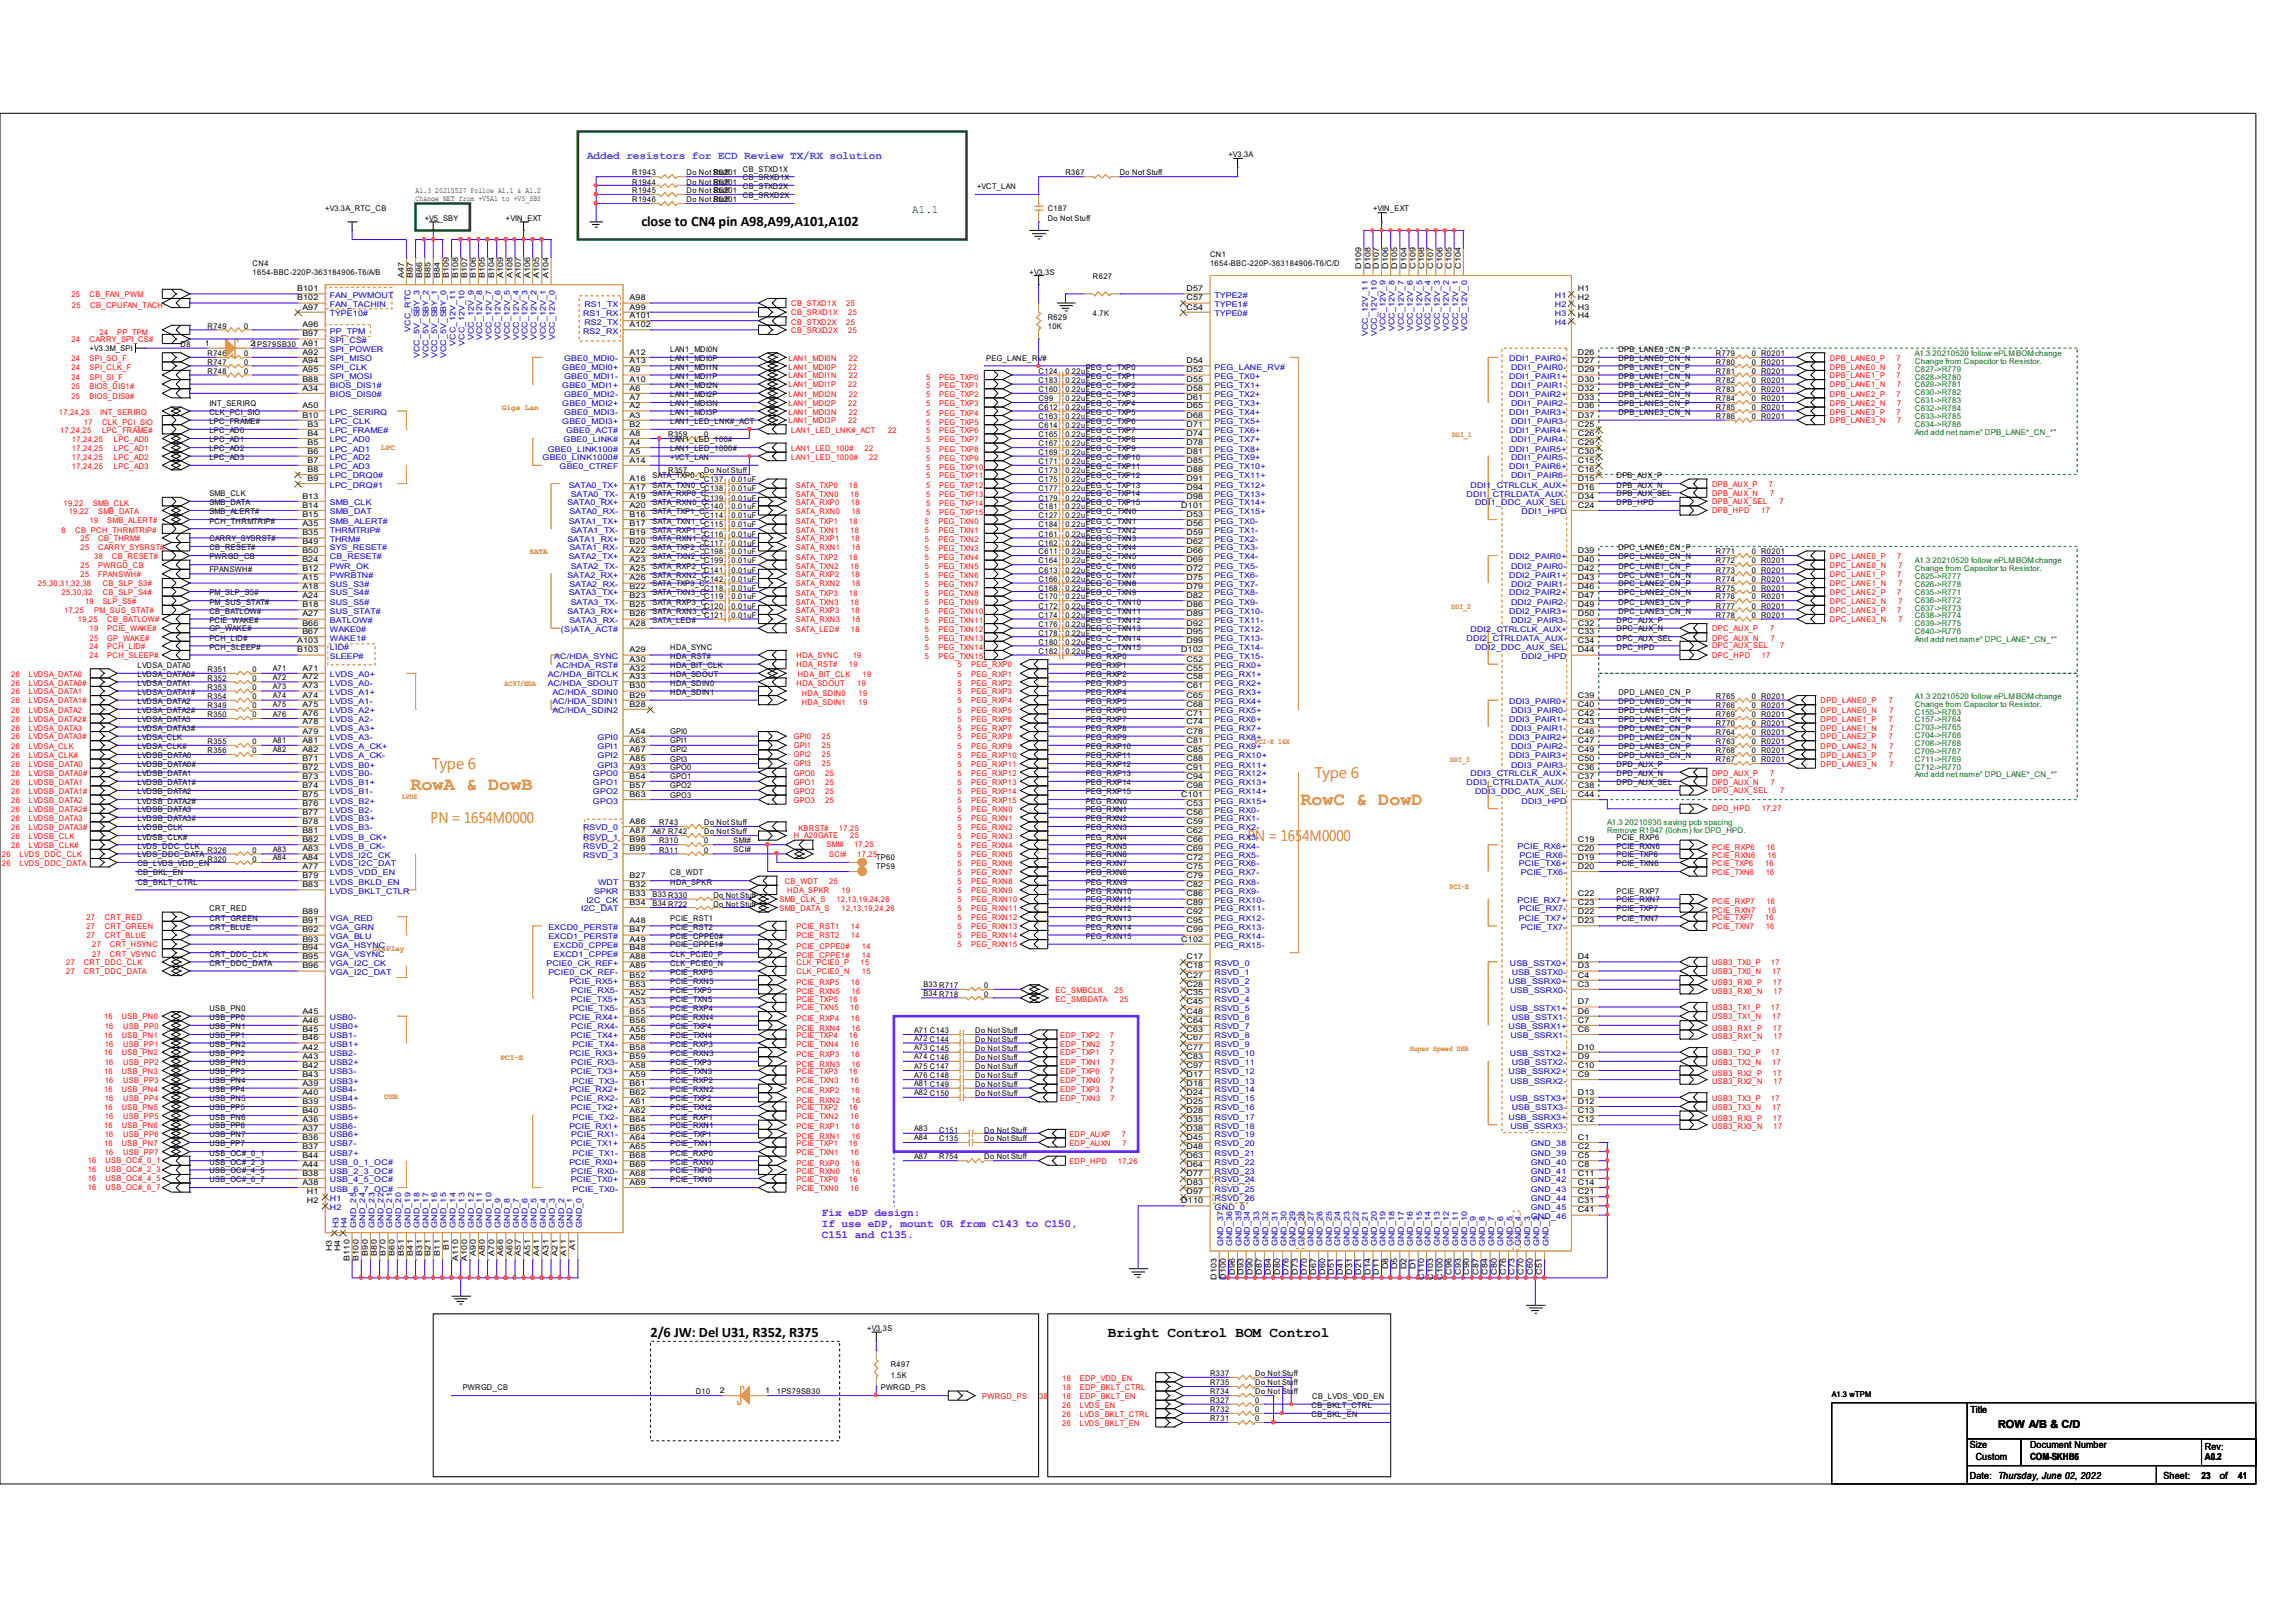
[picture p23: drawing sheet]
<svg xmlns="http://www.w3.org/2000/svg" width="297mm" height="210mm" viewBox="0 0 297 210" stroke-linecap="round" stroke-linejoin="round" font-family="sans-serif">
<defs><g id="words">
<g font-size="2.4" fill="#cc8006">
<text x="53.1" y="102.3">RowA &amp; DowB</text>
<text x="168.2" y="104.2">RowC &amp; DowD</text>
</g>
<g font-size="1.9">
<text x="83" y="29.3">close to CN4 pin A98,A99,A101,A102</text>
<text x="84.2" y="173">2/6 JW: Del U31, R352, R375</text>
<text x="143.3" y="173">Bright Control BOM Control</text>
</g>
<g font-size="1.9" fill="#cc8006">
<text x="55.9" y="99.5">Type 6</text>
<text x="170.1" y="100.7">Type 6</text>
<text x="55.7" y="106.5">PN = 1654M0000</text>
<text x="161.4" y="108.8">PN = 1654M0000</text>
</g>
<text font-size="1.4" fill="#0080ff" x="75.9" y="20.6">Added resistors for ECD Review TX/RX solution</text>
<text font-size="1.4" fill="#004000" x="118" y="27.6">A1.1</text>
<g font-size="1.4" fill="#8000ff">
<text x="106.3" y="157.3">Fix eDP design:</text>
<text x="106.3" y="158.8">If use eDP, mount 0R from C143 to C150,</text>
<text x="106.3" y="160.2">C151 and C135.</text>
</g>
<text font-size="1.4" x="258.5" y="184.8">ROW A/B &amp; C/D</text>
<g font-size="1.3">
<text x="254.9" y="182.9">Title</text>
<text x="254.8" y="191.4">Date: Thursday, June 02, 2022</text>
<text x="254.8" y="187.4">Size</text>
<text x="255.6" y="188.9">Custom</text>
<text x="262.6" y="187.4">Document Number</text>
<text x="262.6" y="188.9">COM-SKHB6</text>
<text x="279.9" y="191.4">Sheet:</text>
<text x="284.8" y="191.4">23</text>
<text x="285.2" y="187.6">Rev:</text>
<text x="285.2" y="189">A0.2</text>
<text x="287.2" y="191.4">of</text>
<text x="289.6" y="191.4">41</text>
</g>
<g font-size="1">
<text x="81.8" y="22.7">R1943</text>
<text x="81.8" y="23.9">R1944</text>
<text x="88.8" y="22.7">Do Not Stuff</text>
<text x="88.8" y="23.9">Do Not Stuff</text>
<text x="92.3" y="22.7">R0201</text>
<text x="92.3" y="23.9">R0201</text>
<text x="96.1" y="22.2">CB_STXD1X</text>
<text x="96.1" y="23.3">CB_SRXD1X</text>
<text x="137.8" y="22.7">R367</text>
<text x="144.9" y="22.7">Do Not Stuff</text>
<text x="158.9" y="20.3">+V3.3A</text>
<text x="42.1" y="27.4">+V3.3A_RTC_CB</text>
<text x="53.8" y="25">A1.3 20210527 Follow A1.1 &amp; A1.2</text>
<text x="53.8" y="26">Change NET from +V5A1 to +V5_SBY</text>
<text x="54.9" y="28.5">+V5_SBY</text>
<text x="65.4" y="28.5">+VIN_EXT</text>
<text x="81.8" y="26.2">R1946</text>
<text x="81.8" y="25">R1945</text>
<text x="88.8" y="26.2">Do Not Stuff</text>
<text x="88.8" y="25">Do Not Stuff</text>
<text x="92.3" y="26.2">R0201</text>
<text x="92.3" y="25">R0201</text>
<text x="96.1" y="24.5">CB_STXD2X</text>
<text x="96.1" y="25.7">CB_SRXD2X</text>
<text x="126.4" y="24.5">+VCT_LAN</text>
<text x="135.6" y="27.4">C187</text>
<text x="135.6" y="28.5">Do Not Stuff</text>
<text x="177.6" y="27.4">+VIN_EXT</text>
<text x="32.7" y="35.6">1654-BBC-220P-363184906-T6/A/B</text>
<text x="32.7" y="34.4">CN4</text>
<text x="52.2" y="36" transform="rotate(-90 52.2 36)">A47</text>
<text x="53.4" y="36" transform="rotate(-90 53.4 36)">B87</text>
<text x="54.6" y="36" transform="rotate(-90 54.6 36)">B86</text>
<text x="55.7" y="36" transform="rotate(-90 55.7 36)">B85</text>
<text x="56.9" y="36" transform="rotate(-90 56.9 36)">B84</text>
<text x="58.1" y="36" transform="rotate(-90 58.1 36)">B109</text>
<text x="59.3" y="36" transform="rotate(-90 59.3 36)">B108</text>
<text x="60.5" y="36" transform="rotate(-90 60.5 36)">B107</text>
<text x="61.6" y="36" transform="rotate(-90 61.6 36)">B106</text>
<text x="62.7" y="36" transform="rotate(-90 62.7 36)">B105</text>
<text x="63.9" y="36" transform="rotate(-90 63.9 36)">B104</text>
<text x="65.1" y="36" transform="rotate(-90 65.1 36)">A109</text>
<text x="66.3" y="36" transform="rotate(-90 66.3 36)">A108</text>
<text x="67.4" y="36" transform="rotate(-90 67.4 36)">A107</text>
<text x="68.6" y="36" transform="rotate(-90 68.6 36)">A106</text>
<text x="69.8" y="36" transform="rotate(-90 69.8 36)">A105</text>
<text x="71" y="36" transform="rotate(-90 71 36)">A104</text>
<text x="133.2" y="35.6">+V3.3S</text>
<text x="156.5" y="34.4">1654-BBC-220P-363184906-T6/C/D</text>
<text x="156.5" y="33.2">CN1</text>
<text x="176.1" y="34.8" transform="rotate(-90 176.1 34.8)">D109</text>
<text x="177.3" y="34.8" transform="rotate(-90 177.3 34.8)">D108</text>
<text x="178.4" y="34.8" transform="rotate(-90 178.4 34.8)">D107</text>
<text x="179.6" y="34.8" transform="rotate(-90 179.6 34.8)">D106</text>
<text x="180.8" y="34.8" transform="rotate(-90 180.8 34.8)">D105</text>
<text x="181.9" y="34.8" transform="rotate(-90 181.9 34.8)">D104</text>
<text x="183.1" y="34.8" transform="rotate(-90 183.1 34.8)">C109</text>
<text x="184.2" y="34.8" transform="rotate(-90 184.2 34.8)">C108</text>
<text x="185.4" y="34.8" transform="rotate(-90 185.4 34.8)">C107</text>
<text x="186.6" y="34.8" transform="rotate(-90 186.6 34.8)">C106</text>
<text x="187.8" y="34.8" transform="rotate(-90 187.8 34.8)">C105</text>
<text x="189" y="34.8" transform="rotate(-90 189 34.8)">C104</text>
<text x="38.4" y="37.7">B101</text>
<text x="38.4" y="38.9">B102</text>
<text x="39.1" y="40.1">A97</text>
<text x="81.4" y="38.9">A98</text>
<text x="81.4" y="40.1">A99</text>
<text x="81.4" y="41.2">A101</text>
<text x="135.6" y="41.4">R629</text>
<text x="141.4" y="36.2">R627</text>
<text x="141.4" y="40.9">4.7K</text>
<text x="153.5" y="37.7">D57</text>
<text x="153.5" y="38.9">C57</text>
<text x="153.5" y="40.1">C54</text>
<text x="204.1" y="37.7">H1</text>
<text x="204.1" y="38.9">H2</text>
<text x="204.1" y="40.1">H3</text>
<text x="204.1" y="41.2">H4</text>
<text x="11.6" y="45.4">+V3.3M_SPI</text>
<text x="23.4" y="44.9">D8</text>
<text x="26.5" y="44.7">1</text>
<text x="26.8" y="46.1">R746</text>
<text x="26.8" y="47.3">R747</text>
<text x="26.8" y="42.5">R749</text>
<text x="31.6" y="46.1">0</text>
<text x="31.6" y="47.3">0</text>
<text x="31.6" y="42.5">0</text>
<text x="32.4" y="44.7">21PS79SB30</text>
<text x="39.1" y="42.3">A96</text>
<text x="39.1" y="43.5">B97</text>
<text x="39.1" y="44.7">A91</text>
<text x="39.1" y="45.9">A92</text>
<text x="39.1" y="47">A94</text>
<text x="81.4" y="42.3">A102</text>
<text x="81.4" y="45.9">A12</text>
<text x="81.4" y="47">A13</text>
<text x="86.7" y="46.7">LAN1_MDI0P</text>
<text x="86.7" y="45.6">LAN1_MDI0N</text>
<text x="86.7" y="47.9">LAN1_MDI1N</text>
<text x="127.6" y="46.7">PEG_LANE_RV#</text>
<text x="135.6" y="42.5">10K</text>
<text x="140.5" y="47.9">PEG_C_TXP0</text>
<text x="153.5" y="47">D54</text>
<text x="204.1" y="45.9">D26</text>
<text x="204.1" y="47">D27</text>
<text x="209.4" y="45.6">DPB_LANE0_CN_P</text>
<text x="209.4" y="46.7">DPB_LANE0_CN_N</text>
<text x="209.4" y="47.9">DPB_LANE1_CN_P</text>
<text x="222" y="46.1">R779</text>
<text x="222" y="47.3">R780</text>
<text x="226.7" y="46.1">0 R0201</text>
<text x="226.7" y="47.3">0 R0201</text>
<text x="26.8" y="48.4">R748</text>
<text x="27.1" y="53.7">CLK_PCI_SIO</text>
<text x="27.1" y="52.5">INT_SERIRQ</text>
<text x="31.6" y="48.4">0</text>
<text x="39.1" y="50.6">A34</text>
<text x="39.1" y="52.8">A50</text>
<text x="39.1" y="48.2">A95</text>
<text x="39.1" y="49.4">B88</text>
<text x="81.4" y="48.2">A9</text>
<text x="81.4" y="49.4">A10</text>
<text x="81.4" y="50.6">A6</text>
<text x="81.4" y="51.7">A7</text>
<text x="81.4" y="52.8">A2</text>
<text x="86.7" y="49">LAN1_MDI1P</text>
<text x="86.7" y="51.4">LAN1_MDI2P</text>
<text x="86.7" y="50.2">LAN1_MDI2N</text>
<text x="86.7" y="53.7">LAN1_MDI3P</text>
<text x="86.7" y="52.5">LAN1_MDI3N</text>
<text x="134.4" y="50.7">C160</text>
<text x="134.4" y="49.5">C183</text>
<text x="134.4" y="48.4">C124</text>
<text x="134.4" y="53.1">C612</text>
<text x="134.4" y="51.9">C99</text>
<text x="137.8" y="50.7">0.22uF</text>
<text x="137.8" y="49.5">0.22uF</text>
<text x="137.8" y="48.4">0.22uF</text>
<text x="137.8" y="53.1">0.22uF</text>
<text x="137.8" y="51.9">0.22uF</text>
<text x="140.5" y="49">PEG_C_TXP1</text>
<text x="140.5" y="50.2">PEG_C_TXP2</text>
<text x="140.5" y="51.4">PEG_C_TXP3</text>
<text x="140.5" y="52.5">PEG_C_TXP4</text>
<text x="140.5" y="53.7">PEG_C_TXP5</text>
<text x="153.5" y="48.2">D52</text>
<text x="153.5" y="49.4">D55</text>
<text x="153.5" y="50.6">D58</text>
<text x="153.5" y="51.7">D61</text>
<text x="153.5" y="52.8">D65</text>
<text x="204.1" y="48.2">D29</text>
<text x="204.1" y="49.4">D30</text>
<text x="204.1" y="50.6">D32</text>
<text x="204.1" y="51.7">D33</text>
<text x="204.1" y="52.8">D36</text>
<text x="209.4" y="49">DPB_LANE1_CN_N</text>
<text x="209.4" y="50.2">DPB_LANE2_CN_P</text>
<text x="209.4" y="51.4">DPB_LANE2_CN_N</text>
<text x="209.4" y="52.5">DPB_LANE3_CN_P</text>
<text x="209.4" y="53.7">DPB_LANE3_CN_N</text>
<text x="222" y="51.9">R784</text>
<text x="222" y="50.7">R783</text>
<text x="222" y="53.1">R785</text>
<text x="222" y="48.4">R781</text>
<text x="222" y="49.5">R782</text>
<text x="226.7" y="51.9">0 R0201</text>
<text x="226.7" y="50.7">0 R0201</text>
<text x="226.7" y="53.1">0 R0201</text>
<text x="226.7" y="48.4">0 R0201</text>
<text x="226.7" y="49.5">0 R0201</text>
<text x="27.1" y="56.1">LPC_AD0</text>
<text x="27.1" y="57.2">LPC_AD1</text>
<text x="27.1" y="58.3">LPC_AD2</text>
<text x="27.1" y="59.5">LPC_AD3</text>
<text x="27.1" y="54.9">LPC_FRAME#</text>
<text x="39.1" y="54">B10</text>
<text x="39.8" y="55.2">B3</text>
<text x="39.8" y="56.4">B4</text>
<text x="39.8" y="57.6">B5</text>
<text x="39.8" y="58.7">B6</text>
<text x="39.8" y="59.9">B7</text>
<text x="81.4" y="55.2">B2</text>
<text x="81.4" y="54">A3</text>
<text x="81.4" y="56.4">A8</text>
<text x="81.4" y="57.6">A4</text>
<text x="81.4" y="58.7">A5</text>
<text x="81.4" y="59.9">A14</text>
<text x="86.4" y="56.6">R359</text>
<text x="86.7" y="57.2">LAN1_LED_100#</text>
<text x="86.7" y="59.5">+VCT_LAN</text>
<text x="86.7" y="54.9">LAN1_LED_LNK#_ACT</text>
<text x="86.7" y="58.3">LAN1_LED_1000#</text>
<text x="91.1" y="56.6">0</text>
<text x="134.4" y="56.6">C165</text>
<text x="134.4" y="57.8">C167</text>
<text x="134.4" y="55.4">C614</text>
<text x="134.4" y="54.2">C163</text>
<text x="134.4" y="58.9">C169</text>
<text x="137.8" y="56.6">0.22uF</text>
<text x="137.8" y="57.8">0.22uF</text>
<text x="137.8" y="55.4">0.22uF</text>
<text x="137.8" y="54.2">0.22uF</text>
<text x="137.8" y="58.9">0.22uF</text>
<text x="140.5" y="54.9">PEG_C_TXP6</text>
<text x="140.5" y="56.1">PEG_C_TXP7</text>
<text x="140.5" y="57.2">PEG_C_TXP8</text>
<text x="140.5" y="58.3">PEG_C_TXP9</text>
<text x="140.5" y="59.5">PEG_C_TXP10</text>
<text x="153.5" y="54">D68</text>
<text x="153.5" y="55.2">D71</text>
<text x="153.5" y="56.4">D74</text>
<text x="153.5" y="57.6">D78</text>
<text x="153.5" y="58.7">D81</text>
<text x="153.5" y="59.9">D85</text>
<text x="204.1" y="54">D37</text>
<text x="204.1" y="55.2">C25</text>
<text x="204.1" y="56.4">C26</text>
<text x="204.1" y="57.6">C29</text>
<text x="204.1" y="58.7">C30</text>
<text x="204.1" y="59.9">C15</text>
<text x="222" y="54.2">R786</text>
<text x="226.7" y="54.2">0 R0201</text>
<text x="27.1" y="64.2">SMB_CLK</text>
<text x="27.1" y="65.4">SMB_DATA</text>
<text x="39.1" y="64.5">B13</text>
<text x="39.1" y="65.7">B14</text>
<text x="39.8" y="61.1">B8</text>
<text x="39.8" y="62.2">B9</text>
<text x="81.4" y="62.2">A16</text>
<text x="81.4" y="63.4">A17</text>
<text x="81.4" y="64.5">A19</text>
<text x="81.4" y="65.7">A20</text>
<text x="84.4" y="63.1">SATA_TXN0_C</text>
<text x="84.4" y="61.9">SATA_TXP0_C</text>
<text x="84.4" y="65.4">SATA_RXN0_C</text>
<text x="84.4" y="64.2">SATA_RXP0_C</text>
<text x="86.4" y="61.2">R357</text>
<text x="91.1" y="62.4">C137</text>
<text x="91.1" y="63.6">C138</text>
<text x="91.1" y="64.8">C139</text>
<text x="91.1" y="61.2">Do Not Stuff</text>
<text x="91.1" y="65.9">C140</text>
<text x="94.7" y="62.4">0.01uF</text>
<text x="94.7" y="63.6">0.01uF</text>
<text x="94.7" y="64.8">0.01uF</text>
<text x="94.7" y="65.9">0.01uF</text>
<text x="134.4" y="61.2">C173</text>
<text x="134.4" y="60">C171</text>
<text x="134.4" y="63.6">C177</text>
<text x="134.4" y="64.8">C179</text>
<text x="134.4" y="65.9">C181</text>
<text x="134.4" y="62.4">C175</text>
<text x="137.8" y="61.2">0.22uF</text>
<text x="137.8" y="60">0.22uF</text>
<text x="137.8" y="63.6">0.22uF</text>
<text x="137.8" y="64.8">0.22uF</text>
<text x="137.8" y="65.9">0.22uF</text>
<text x="137.8" y="62.4">0.22uF</text>
<text x="140.5" y="60.7">PEG_C_TXP11</text>
<text x="140.5" y="61.9">PEG_C_TXP12</text>
<text x="140.5" y="63.1">PEG_C_TXP13</text>
<text x="140.5" y="64.2">PEG_C_TXP14</text>
<text x="140.5" y="65.4">PEG_C_TXP15</text>
<text x="152.8" y="65.7">D101</text>
<text x="153.5" y="61.1">D88</text>
<text x="153.5" y="62.2">D91</text>
<text x="153.5" y="63.4">D94</text>
<text x="153.5" y="64.5">D98</text>
<text x="204.1" y="64.5">D34</text>
<text x="204.1" y="61.1">C16</text>
<text x="204.1" y="62.2">D15</text>
<text x="204.1" y="63.4">D16</text>
<text x="204.1" y="65.7">C24</text>
<text x="209.1" y="61.9">DPB_AUX_P</text>
<text x="209.1" y="63.1">DPB_AUX_N</text>
<text x="209.1" y="65.4">DPB_HPD</text>
<text x="209.1" y="64.2">DPB_AUX_SEL</text>
<text x="27.1" y="66.6">SMB_ALERT#</text>
<text x="27.1" y="70">CARRY_SYSRST#</text>
<text x="27.1" y="67.7">PCH_THRMTRIP#</text>
<text x="27.1" y="71.2">CB_RESET#</text>
<text x="39.1" y="66.9">B15</text>
<text x="39.1" y="68.1">A35</text>
<text x="39.1" y="69.3">B35</text>
<text x="39.1" y="70.4">B49</text>
<text x="39.1" y="71.6">B50</text>
<text x="81.4" y="66.9">B16</text>
<text x="81.4" y="68.1">B17</text>
<text x="81.4" y="71.6">A22</text>
<text x="81.4" y="69.3">B19</text>
<text x="81.4" y="70.4">B20</text>
<text x="84.4" y="70">SATA_RXN1_C</text>
<text x="84.4" y="68.9">SATA_RXP1_C</text>
<text x="84.4" y="67.7">SATA_TXN1_C</text>
<text x="84.4" y="66.6">SATA_TXP1_C</text>
<text x="84.4" y="71.2">SATA_TXP2_C</text>
<text x="91.1" y="68.3">C115</text>
<text x="91.1" y="69.4">C116</text>
<text x="91.1" y="70.6">C117</text>
<text x="91.1" y="71.7">C198</text>
<text x="91.1" y="67.1">C114</text>
<text x="94.7" y="68.3">0.01uF</text>
<text x="94.7" y="69.4">0.01uF</text>
<text x="94.7" y="70.6">0.01uF</text>
<text x="94.7" y="71.7">0.01uF</text>
<text x="94.7" y="67.1">0.01uF</text>
<text x="134.4" y="71.7">C611</text>
<text x="134.4" y="69.4">C161</text>
<text x="134.4" y="67.1">C127</text>
<text x="134.4" y="68.3">C184</text>
<text x="134.4" y="70.6">C162</text>
<text x="137.8" y="71.7">0.22uF</text>
<text x="137.8" y="69.4">0.22uF</text>
<text x="137.8" y="67.1">0.22uF</text>
<text x="137.8" y="68.3">0.22uF</text>
<text x="137.8" y="70.6">0.22uF</text>
<text x="140.5" y="66.6">PEG_C_TXN0</text>
<text x="140.5" y="67.7">PEG_C_TXN1</text>
<text x="140.5" y="68.9">PEG_C_TXN2</text>
<text x="140.5" y="70">PEG_C_TXN3</text>
<text x="140.5" y="71.2">PEG_C_TXN4</text>
<text x="153.5" y="66.9">D53</text>
<text x="153.5" y="68.1">D56</text>
<text x="153.5" y="69.3">D59</text>
<text x="153.5" y="70.4">D62</text>
<text x="153.5" y="71.6">D66</text>
<text x="204.1" y="71.6">D39</text>
<text x="209.4" y="71.2">DPC_LANE0_CN_P</text>
<text x="222" y="71.7">R771</text>
<text x="226.7" y="71.7">0 R0201</text>
<text x="27.1" y="74">FPANSWH#</text>
<text x="27.1" y="77.1">PM_SLP_S5#</text>
<text x="27.1" y="72.4">PWRGD_CB</text>
<text x="39.1" y="72.7">B24</text>
<text x="39.1" y="73.9">B12</text>
<text x="39.1" y="75.1">A15</text>
<text x="39.1" y="76.2">A18</text>
<text x="39.1" y="77.4">A24</text>
<text x="81.4" y="77.4">B23</text>
<text x="81.4" y="76.2">B22</text>
<text x="81.4" y="72.7">A23</text>
<text x="81.4" y="73.9">A25</text>
<text x="81.4" y="75.1">A26</text>
<text x="84.4" y="72.4">SATA_TXN2_C</text>
<text x="84.4" y="74.8">SATA_RXN2_C</text>
<text x="84.4" y="73.6">SATA_RXP2_C</text>
<text x="84.4" y="77.1">SATA_TXN3_C</text>
<text x="84.4" y="75.9">SATA_TXP3_C</text>
<text x="91.1" y="77.6">C119</text>
<text x="91.1" y="72.9">C199</text>
<text x="91.1" y="74.1">C141</text>
<text x="91.1" y="75.3">C142</text>
<text x="91.1" y="76.5">C118</text>
<text x="94.7" y="77.6">0.01uF</text>
<text x="94.7" y="72.9">0.01uF</text>
<text x="94.7" y="74.1">0.01uF</text>
<text x="94.7" y="75.3">0.01uF</text>
<text x="94.7" y="76.5">0.01uF</text>
<text x="134.4" y="75.3">C166</text>
<text x="134.4" y="77.6">C170</text>
<text x="134.4" y="74.1">C613</text>
<text x="134.4" y="72.9">C164</text>
<text x="134.4" y="76.5">C168</text>
<text x="137.8" y="75.3">0.22uF</text>
<text x="137.8" y="77.6">0.22uF</text>
<text x="137.8" y="74.1">0.22uF</text>
<text x="137.8" y="72.9">0.22uF</text>
<text x="137.8" y="76.5">0.22uF</text>
<text x="140.5" y="72.4">PEG_C_TXN5</text>
<text x="140.5" y="73.6">PEG_C_TXN6</text>
<text x="140.5" y="74.8">PEG_C_TXN7</text>
<text x="140.5" y="75.9">PEG_C_TXN8</text>
<text x="140.5" y="77.1">PEG_C_TXN9</text>
<text x="153.5" y="72.7">D69</text>
<text x="153.5" y="73.9">D72</text>
<text x="153.5" y="75.1">D75</text>
<text x="153.5" y="76.2">D79</text>
<text x="153.5" y="77.4">D82</text>
<text x="204.1" y="72.7">D40</text>
<text x="204.1" y="73.9">D42</text>
<text x="204.1" y="75.1">D43</text>
<text x="204.1" y="76.2">D46</text>
<text x="204.1" y="77.4">D47</text>
<text x="209.4" y="72.4">DPC_LANE0_CN_N</text>
<text x="209.4" y="73.6">DPC_LANE1_CN_P</text>
<text x="209.4" y="74.8">DPC_LANE1_CN_N</text>
<text x="209.4" y="75.9">DPC_LANE2_CN_P</text>
<text x="209.4" y="77.1">DPC_LANE2_CN_N</text>
<text x="222" y="72.9">R772</text>
<text x="222" y="74.1">R773</text>
<text x="222" y="75.3">R774</text>
<text x="222" y="76.5">R775</text>
<text x="222" y="77.6">R776</text>
<text x="226.7" y="72.9">0 R0201</text>
<text x="226.7" y="74.1">0 R0201</text>
<text x="226.7" y="75.3">0 R0201</text>
<text x="226.7" y="76.5">0 R0201</text>
<text x="226.7" y="77.6">0 R0201</text>
<text x="27.1" y="81.7">GP_WAKE#</text>
<text x="27.1" y="79.4">CB_BATLOW#</text>
<text x="27.1" y="78.2">PM_SUS_STAT#</text>
<text x="27.1" y="80.6">PCIE_WAKE#</text>
<text x="27.1" y="82.9">PCH_LID#</text>
<text x="38.4" y="83.2">A103</text>
<text x="39.1" y="78.6">B18</text>
<text x="39.1" y="79.8">A27</text>
<text x="39.1" y="81">B66</text>
<text x="39.1" y="82.1">B67</text>
<text x="81.4" y="81">A28</text>
<text x="81.4" y="78.6">B25</text>
<text x="81.4" y="79.8">B26</text>
<text x="84.4" y="80.6">SATA_LED#</text>
<text x="84.4" y="78.2">SATA_RXP3_C</text>
<text x="84.4" y="79.4">SATA_RXN3_C</text>
<text x="91.1" y="79.9">C121</text>
<text x="91.1" y="78.8">C120</text>
<text x="94.7" y="79.9">0.01uF</text>
<text x="94.7" y="78.8">0.01uF</text>
<text x="134.4" y="81.1">C176</text>
<text x="134.4" y="79.9">C174</text>
<text x="134.4" y="78.8">C172</text>
<text x="134.4" y="82.3">C178</text>
<text x="134.4" y="83.4">C180</text>
<text x="137.8" y="81.1">0.22uF</text>
<text x="137.8" y="79.9">0.22uF</text>
<text x="137.8" y="78.8">0.22uF</text>
<text x="137.8" y="82.3">0.22uF</text>
<text x="137.8" y="83.4">0.22uF</text>
<text x="140.5" y="78.2">PEG_C_TXN10</text>
<text x="140.5" y="79.4">PEG_C_TXN11</text>
<text x="140.5" y="80.6">PEG_C_TXN12</text>
<text x="140.5" y="81.7">PEG_C_TXN13</text>
<text x="140.5" y="82.9">PEG_C_TXN14</text>
<text x="153.5" y="78.6">D86</text>
<text x="153.5" y="79.8">D89</text>
<text x="153.5" y="81">D92</text>
<text x="153.5" y="82.1">D95</text>
<text x="153.5" y="83.2">D99</text>
<text x="204.1" y="78.6">D49</text>
<text x="204.1" y="79.8">D50</text>
<text x="204.1" y="81">C32</text>
<text x="204.1" y="82.1">C33</text>
<text x="204.1" y="83.2">C34</text>
<text x="209.1" y="80.6">DPC_AUX_P</text>
<text x="209.1" y="81.7">DPC_AUX_N</text>
<text x="209.1" y="82.9">DPC_AUX_SEL</text>
<text x="209.4" y="78.2">DPC_LANE3_CN_P</text>
<text x="209.4" y="79.4">DPC_LANE3_CN_N</text>
<text x="222" y="78.8">R777</text>
<text x="222" y="79.9">R778</text>
<text x="226.7" y="78.8">0 R0201</text>
<text x="226.7" y="79.9">0 R0201</text>
<text x="17.8" y="87.6">LVDSA_DATA0#</text>
<text x="17.8" y="89.9">LVDSA_DATA1#</text>
<text x="17.8" y="86.5">LVDSA_DATA0</text>
<text x="17.8" y="88.7">LVDSA_DATA1</text>
<text x="26.8" y="88.2">R352</text>
<text x="26.8" y="87">R351</text>
<text x="26.8" y="89.3">R353</text>
<text x="27.1" y="84.1">PCH_SLEEP#</text>
<text x="32.7" y="88.2">0</text>
<text x="32.7" y="87">0</text>
<text x="32.7" y="89.3">0</text>
<text x="35.3" y="86.9">A71</text>
<text x="35.3" y="88">A72</text>
<text x="35.3" y="89.2">A73</text>
<text x="38.4" y="84.4">B103</text>
<text x="39.1" y="86.8">A71</text>
<text x="39.1" y="87.9">A72</text>
<text x="39.1" y="89.1">A73</text>
<text x="81.4" y="84.4">A29</text>
<text x="81.4" y="85.6">A30</text>
<text x="81.4" y="86.8">A32</text>
<text x="81.4" y="87.9">A33</text>
<text x="81.4" y="89.1">B30</text>
<text x="86.7" y="88.7">HDA_SDIN0</text>
<text x="86.7" y="89.9">HDA_SDIN1</text>
<text x="86.7" y="87.6">HDA_SDOUT</text>
<text x="86.7" y="86.5">HDA_BIT_CLK</text>
<text x="86.7" y="85.3">HDA_RST#</text>
<text x="86.7" y="84.1">HDA_SYNC</text>
<text x="134.4" y="84.6">C182</text>
<text x="137.8" y="84.6">0.22uF</text>
<text x="140.5" y="84.1">PEG_C_TXN15</text>
<text x="140.5" y="85.3">PEG_RXP0</text>
<text x="140.5" y="86.5">PEG_RXP1</text>
<text x="140.5" y="87.6">PEG_RXP2</text>
<text x="140.5" y="88.7">PEG_RXP3</text>
<text x="140.5" y="89.9">PEG_RXP4</text>
<text x="152.8" y="84.4">D102</text>
<text x="153.5" y="85.6">C52</text>
<text x="153.5" y="86.8">C55</text>
<text x="153.5" y="87.9">C58</text>
<text x="153.5" y="89.1">C61</text>
<text x="204.1" y="84.4">D44</text>
<text x="209.1" y="84.1">DPC_HPD</text>
<text x="209.4" y="89.9">DPD_LANE0_CN_P</text>
<text x="17.8" y="92.3">LVDSA_DATA2#</text>
<text x="17.8" y="91.1">LVDSA_DATA2</text>
<text x="17.8" y="95.8">LVDSA_CLK</text>
<text x="17.8" y="93.4">LVDSA_DATA3</text>
<text x="17.8" y="94.6">LVDSA_DATA3#</text>
<text x="26.8" y="92.8">R350</text>
<text x="26.8" y="91.6">R349</text>
<text x="26.8" y="90.4">R354</text>
<text x="32.7" y="92.8">0</text>
<text x="32.7" y="91.6">0</text>
<text x="32.7" y="90.4">0</text>
<text x="35.3" y="90.4">A74</text>
<text x="35.3" y="92.7">A76</text>
<text x="35.3" y="91.5">A75</text>
<text x="39.1" y="90.3">A74</text>
<text x="39.1" y="91.5">A75</text>
<text x="39.1" y="92.6">A76</text>
<text x="39.1" y="93.7">A78</text>
<text x="39.1" y="94.9">A79</text>
<text x="81.4" y="94.9">A54</text>
<text x="81.4" y="90.3">B29</text>
<text x="81.4" y="91.5">B28</text>
<text x="86.7" y="95">GPI0</text>
<text x="140.5" y="91.1">PEG_RXP5</text>
<text x="140.5" y="92.3">PEG_RXP6</text>
<text x="140.5" y="93.4">PEG_RXP7</text>
<text x="140.5" y="95.8">PEG_RXP9</text>
<text x="140.5" y="94.6">PEG_RXP8</text>
<text x="153.5" y="90.3">C65</text>
<text x="153.5" y="91.5">C68</text>
<text x="153.5" y="92.6">C71</text>
<text x="153.5" y="93.7">C74</text>
<text x="153.5" y="94.9">C78</text>
<text x="204.1" y="90.3">C39</text>
<text x="204.1" y="91.5">C40</text>
<text x="204.1" y="92.6">C42</text>
<text x="204.1" y="93.7">C43</text>
<text x="204.1" y="94.9">C46</text>
<text x="209.4" y="91.1">DPD_LANE0_CN_N</text>
<text x="209.4" y="92.3">DPD_LANE1_CN_P</text>
<text x="209.4" y="93.4">DPD_LANE1_CN_N</text>
<text x="209.4" y="95.8">DPD_LANE2_CN_N</text>
<text x="209.4" y="94.6">DPD_LANE2_CN_P</text>
<text x="222" y="91.6">R766</text>
<text x="222" y="90.4">R765</text>
<text x="222" y="95.1">R764</text>
<text x="222" y="92.8">R769</text>
<text x="222" y="94">R770</text>
<text x="226.7" y="91.6">0 R0201</text>
<text x="226.7" y="90.4">0 R0201</text>
<text x="226.7" y="95.1">0 R0201</text>
<text x="226.7" y="92.8">0 R0201</text>
<text x="226.7" y="94">0 R0201</text>
<text x="17.8" y="101.6">LVDSB_DATA1#</text>
<text x="17.8" y="97">LVDSA_CLK#</text>
<text x="17.8" y="98.1">LVDSB_DATA0</text>
<text x="17.8" y="99.2">LVDSB_DATA0#</text>
<text x="17.8" y="100.4">LVDSB_DATA1</text>
<text x="26.8" y="96.3">R355</text>
<text x="26.8" y="97.5">R356</text>
<text x="32.7" y="96.3">0</text>
<text x="32.7" y="97.5">0</text>
<text x="35.3" y="97.4">A82</text>
<text x="35.3" y="96.2">A81</text>
<text x="39.1" y="96.1">A81</text>
<text x="39.1" y="97.3">A82</text>
<text x="39.1" y="98.5">B71</text>
<text x="39.1" y="99.6">B72</text>
<text x="39.1" y="100.8">B73</text>
<text x="39.1" y="102">B74</text>
<text x="81.4" y="96.1">A63</text>
<text x="81.4" y="97.3">A67</text>
<text x="81.4" y="98.5">A85</text>
<text x="81.4" y="99.6">A93</text>
<text x="81.4" y="100.8">B54</text>
<text x="81.4" y="102">B57</text>
<text x="86.7" y="99.7">GPO0</text>
<text x="86.7" y="96.2">GPI1</text>
<text x="86.7" y="97.4">GPI2</text>
<text x="86.7" y="98.6">GPI3</text>
<text x="86.7" y="100.9">GPO1</text>
<text x="140.5" y="97">PEG_RXP10</text>
<text x="140.5" y="98.1">PEG_RXP11</text>
<text x="140.5" y="100.4">PEG_RXP13</text>
<text x="140.5" y="101.6">PEG_RXP14</text>
<text x="140.5" y="99.2">PEG_RXP12</text>
<text x="153.5" y="96.1">C81</text>
<text x="153.5" y="97.3">C85</text>
<text x="153.5" y="98.5">C88</text>
<text x="153.5" y="99.6">C91</text>
<text x="153.5" y="100.8">C94</text>
<text x="153.5" y="102">C98</text>
<text x="204.1" y="96.1">C47</text>
<text x="204.1" y="97.3">C49</text>
<text x="204.1" y="98.5">C50</text>
<text x="204.1" y="99.6">C36</text>
<text x="204.1" y="100.8">C37</text>
<text x="204.1" y="102">C38</text>
<text x="209.1" y="100.4">DPD_AUX_N</text>
<text x="209.1" y="99.2">DPD_AUX_P</text>
<text x="209.1" y="101.6">DPD_AUX_SEL</text>
<text x="209.4" y="97">DPD_LANE3_CN_P</text>
<text x="209.4" y="98.1">DPD_LANE3_CN_N</text>
<text x="222" y="98.7">R767</text>
<text x="222" y="96.3">R763</text>
<text x="222" y="97.5">R768</text>
<text x="226.7" y="98.7">0 R0201</text>
<text x="226.7" y="96.3">0 R0201</text>
<text x="226.7" y="97.5">0 R0201</text>
<text x="17.8" y="102.8">LVDSB_DATA2</text>
<text x="17.8" y="104">LVDSB_DATA2#</text>
<text x="17.8" y="106.3">LVDSB_DATA3#</text>
<text x="17.8" y="107.5">LVDSB_CLK</text>
<text x="17.8" y="105.1">LVDSB_DATA3</text>
<text x="39.1" y="103.1">B75</text>
<text x="39.1" y="104.3">B76</text>
<text x="39.1" y="105.4">B77</text>
<text x="39.1" y="106.6">B78</text>
<text x="39.1" y="107.8">B81</text>
<text x="81.4" y="106.6">A86</text>
<text x="81.4" y="107.8">A87</text>
<text x="81.4" y="103.1">B63</text>
<text x="84.4" y="107.9">A87 R742</text>
<text x="85.3" y="106.8">R743</text>
<text x="86.7" y="102">GPO2</text>
<text x="86.7" y="103.2">GPO3</text>
<text x="91.1" y="108">Do Not Stuff</text>
<text x="91.1" y="106.8">Do Not Stuff</text>
<text x="140.5" y="102.8">PEG_RXP15</text>
<text x="140.5" y="104">PEG_RXN0</text>
<text x="140.5" y="105.1">PEG_RXN1</text>
<text x="140.5" y="107.5">PEG_RXN3</text>
<text x="140.5" y="106.3">PEG_RXN2</text>
<text x="152.8" y="103.1">C101</text>
<text x="153.5" y="104.3">C53</text>
<text x="153.5" y="105.4">C56</text>
<text x="153.5" y="106.6">C59</text>
<text x="153.5" y="107.8">C62</text>
<text x="204.1" y="103.1">C44</text>
<text x="17.8" y="109.8">LVDS_DDC_CLK</text>
<text x="17.8" y="110.9">LVDS_DDC_DATA</text>
<text x="17.8" y="112.1">CB_LVDS_VDD_EN</text>
<text x="17.8" y="108.6">LVDSB_CLK#</text>
<text x="17.8" y="113.3">CB_BKL_EN</text>
<text x="26.8" y="110.3">R326</text>
<text x="26.8" y="111.5">R320</text>
<text x="32.7" y="110.3">0</text>
<text x="32.7" y="111.5">0</text>
<text x="35.3" y="110.3">A83</text>
<text x="35.3" y="111.4">A84</text>
<text x="39.1" y="109">B82</text>
<text x="39.1" y="110.2">A83</text>
<text x="39.1" y="111.3">A84</text>
<text x="39.1" y="112.5">A77</text>
<text x="39.1" y="113.6">B79</text>
<text x="81.4" y="113.6">B27</text>
<text x="81.4" y="109">B98</text>
<text x="81.4" y="110.2">B99</text>
<text x="85.3" y="109.1">R310</text>
<text x="85.3" y="110.3">R311</text>
<text x="86.7" y="113.3">CB_WDT</text>
<text x="91.1" y="109.1">0</text>
<text x="91.1" y="110.3">0</text>
<text x="94.9" y="109.1">SMI#</text>
<text x="94.9" y="110.3">SCI#</text>
<text x="113.4" y="111.3">TP60</text>
<text x="113.4" y="112.5">TP59</text>
<text x="140.5" y="108.6">PEG_RXN4</text>
<text x="140.5" y="109.8">PEG_RXN5</text>
<text x="140.5" y="112.1">PEG_RXN7</text>
<text x="140.5" y="110.9">PEG_RXN6</text>
<text x="140.5" y="113.3">PEG_RXN8</text>
<text x="153.5" y="109">C66</text>
<text x="153.5" y="110.2">C69</text>
<text x="153.5" y="111.3">C72</text>
<text x="153.5" y="112.5">C75</text>
<text x="153.5" y="113.6">C79</text>
<text x="204.1" y="109">C19</text>
<text x="204.1" y="110.2">C20</text>
<text x="204.1" y="111.3">D19</text>
<text x="204.1" y="112.5">D20</text>
<text x="209.1" y="110.9">PCIE_TXP6</text>
<text x="209.1" y="109.8">PCIE_RXN6</text>
<text x="209.1" y="112.1">PCIE_TXN6</text>
<text x="209.1" y="108.6">PCIE_RXP6</text>
<text x="17.8" y="114.5">CB_BKLT_CTRL</text>
<text x="27.1" y="119.1">CRT_GREEN</text>
<text x="27.1" y="118">CRT_RED</text>
<text x="39.1" y="114.8">B83</text>
<text x="39.1" y="118.3">B89</text>
<text x="39.1" y="119.5">B91</text>
<text x="81.4" y="119.5">A48</text>
<text x="81.4" y="114.8">B32</text>
<text x="81.4" y="116">B33</text>
<text x="81.4" y="117.1">B34</text>
<text x="84.4" y="117.2">B34 R722</text>
<text x="84.4" y="116.1">B33 R330</text>
<text x="86.7" y="119.1">PCIE_RST1</text>
<text x="86.7" y="114.5">HDA_SPKR</text>
<text x="92.3" y="116.2">Do Not Stuff</text>
<text x="92.3" y="117.4">Do Not Stuff</text>
<text x="140.5" y="114.5">PEG_RXN9</text>
<text x="140.5" y="116.8">PEG_RXN11</text>
<text x="140.5" y="115.7">PEG_RXN10</text>
<text x="140.5" y="118">PEG_RXN12</text>
<text x="140.5" y="119.1">PEG_RXN13</text>
<text x="153.5" y="114.8">C82</text>
<text x="153.5" y="116">C86</text>
<text x="153.5" y="117.1">C89</text>
<text x="153.5" y="118.3">C92</text>
<text x="153.5" y="119.5">C95</text>
<text x="204.1" y="116">C22</text>
<text x="204.1" y="117.1">C23</text>
<text x="204.1" y="118.3">D22</text>
<text x="204.1" y="119.5">D23</text>
<text x="209.1" y="118">PCIE_TXP7</text>
<text x="209.1" y="116.8">PCIE_RXN7</text>
<text x="209.1" y="119.1">PCIE_TXN7</text>
<text x="209.1" y="115.7">PCIE_RXP7</text>
<text x="27.1" y="123.8">CRT_DDC_CLK</text>
<text x="27.1" y="125">CRT_DDC_DATA</text>
<text x="27.1" y="120.3">CRT_BLUE</text>
<text x="39.1" y="120.7">B92</text>
<text x="39.1" y="121.8">B93</text>
<text x="39.1" y="123">B94</text>
<text x="39.1" y="124.1">B95</text>
<text x="39.1" y="125.3">B96</text>
<text x="81.4" y="121.8">A49</text>
<text x="81.4" y="124.1">A88</text>
<text x="81.4" y="125.3">A89</text>
<text x="81.4" y="120.7">B47</text>
<text x="81.4" y="123">B48</text>
<text x="86.7" y="125">CLK_PCIE0_N</text>
<text x="86.7" y="123.8">CLK_PCIE0_P</text>
<text x="86.7" y="120.3">PCIE_RST2</text>
<text x="86.7" y="121.5">PCIE_CPPE0#</text>
<text x="86.7" y="122.6">PCIE_CPPE1#</text>
<text x="140.5" y="121.5">PEG_RXN15</text>
<text x="140.5" y="120.3">PEG_RXN14</text>
<text x="152.8" y="121.8">C102</text>
<text x="153.5" y="120.7">C99</text>
<text x="153.5" y="124.1">C17</text>
<text x="153.5" y="125.3">C18</text>
<text x="204.1" y="124.1">D4</text>
<text x="204.1" y="125.3">D3</text>
<text x="27.1" y="130.8">USB_PN0</text>
<text x="39.1" y="131.2">A45</text>
<text x="81.4" y="128.8">A52</text>
<text x="81.4" y="130">A53</text>
<text x="81.4" y="126.5">B52</text>
<text x="81.4" y="127.7">B53</text>
<text x="81.4" y="131.2">B55</text>
<text x="86.7" y="130.8">PCIE_RXP4</text>
<text x="86.7" y="129.6">PCIE_TXN5</text>
<text x="86.7" y="128.5">PCIE_TXP5</text>
<text x="86.7" y="127.4">PCIE_RXN5</text>
<text x="86.7" y="126.2">PCIE_RXP5</text>
<text x="119.5" y="127.8">B33 R717</text>
<text x="119.5" y="128.9">B34 R718</text>
<text x="127.3" y="129">0</text>
<text x="127.3" y="127.9">0</text>
<text x="153.5" y="127.7">C28</text>
<text x="153.5" y="131.2">C48</text>
<text x="153.5" y="126.5">C27</text>
<text x="153.5" y="130">C45</text>
<text x="153.5" y="128.8">C35</text>
<text x="204.1" y="130">D7</text>
<text x="204.1" y="131.2">D6</text>
<text x="204.1" y="126.5">C4</text>
<text x="204.1" y="127.7">C3</text>
<text x="27.1" y="132">USB_PP0</text>
<text x="27.1" y="133.2">USB_PN1</text>
<text x="27.1" y="134.3">USB_PP1</text>
<text x="27.1" y="135.5">USB_PN2</text>
<text x="27.1" y="136.7">USB_PP2</text>
<text x="27.1" y="137.9">USB_PN3</text>
<text x="39.1" y="132.3">A46</text>
<text x="39.1" y="133.5">B45</text>
<text x="39.1" y="134.6">B46</text>
<text x="39.1" y="135.8">A42</text>
<text x="39.1" y="137">A43</text>
<text x="81.4" y="133.5">A55</text>
<text x="81.4" y="134.6">A56</text>
<text x="81.4" y="132.3">B56</text>
<text x="81.4" y="135.8">B58</text>
<text x="81.4" y="137">B59</text>
<text x="86.7" y="137.9">PCIE_TXP3</text>
<text x="86.7" y="136.7">PCIE_RXN3</text>
<text x="86.7" y="135.5">PCIE_RXP3</text>
<text x="86.7" y="134.3">PCIE_TXN4</text>
<text x="86.7" y="133.2">PCIE_TXP4</text>
<text x="86.7" y="132">PCIE_RXN4</text>
<text x="118.3" y="134.7">A72 C144</text>
<text x="118.3" y="135.9">A73 C145</text>
<text x="118.3" y="137.1">A74 C146</text>
<text x="118.3" y="133.6">A71 C143</text>
<text x="126.2" y="133.7">Do Not Stuff</text>
<text x="126.2" y="134.9">Do Not Stuff</text>
<text x="126.2" y="136">Do Not Stuff</text>
<text x="126.2" y="137.2">Do Not Stuff</text>
<text x="153.5" y="135.8">C77</text>
<text x="153.5" y="132.3">C64</text>
<text x="153.5" y="134.6">C67</text>
<text x="153.5" y="133.5">C63</text>
<text x="153.5" y="137">C83</text>
<text x="204.1" y="135.8">D10</text>
<text x="204.1" y="137">D9</text>
<text x="204.1" y="132.3">C7</text>
<text x="204.1" y="133.5">C6</text>
<text x="27.1" y="139">USB_PP3</text>
<text x="27.1" y="142.5">USB_PN5</text>
<text x="27.1" y="143.7">USB_PP5</text>
<text x="27.1" y="140.1">USB_PN4</text>
<text x="27.1" y="141.3">USB_PP4</text>
<text x="39.1" y="138.2">B42</text>
<text x="39.1" y="139.4">B43</text>
<text x="39.1" y="140.5">A39</text>
<text x="39.1" y="141.7">A40</text>
<text x="39.1" y="142.8">B39</text>
<text x="81.4" y="138.2">A58</text>
<text x="81.4" y="139.4">A59</text>
<text x="81.4" y="142.8">A61</text>
<text x="81.4" y="140.5">B61</text>
<text x="81.4" y="141.7">B62</text>
<text x="86.7" y="143.7">PCIE_TXN2</text>
<text x="86.7" y="142.5">PCIE_TXP2</text>
<text x="86.7" y="141.3">PCIE_RXN2</text>
<text x="86.7" y="140.1">PCIE_RXP2</text>
<text x="86.7" y="139">PCIE_TXN3</text>
<text x="118.3" y="138.3">A75 C147</text>
<text x="118.3" y="139.5">A76 C148</text>
<text x="118.3" y="140.6">A81 C149</text>
<text x="118.3" y="141.7">A82 C150</text>
<text x="126.2" y="140.7">Do Not Stuff</text>
<text x="126.2" y="141.8">Do Not Stuff</text>
<text x="126.2" y="139.5">Do Not Stuff</text>
<text x="126.2" y="138.4">Do Not Stuff</text>
<text x="153.5" y="138.2">C97</text>
<text x="153.5" y="142.8">D25</text>
<text x="153.5" y="140.5">D18</text>
<text x="153.5" y="139.4">D17</text>
<text x="153.5" y="141.7">D24</text>
<text x="204.1" y="141.7">D13</text>
<text x="204.1" y="142.8">D12</text>
<text x="204.1" y="138.2">C10</text>
<text x="204.1" y="139.4">C9</text>
<text x="27.1" y="149.5">USB_OC#_0_1</text>
<text x="27.1" y="144.9">USB_PN6</text>
<text x="27.1" y="146">USB_PP6</text>
<text x="27.1" y="147.2">USB_PN7</text>
<text x="27.1" y="148.4">USB_PP7</text>
<text x="39.1" y="144">B40</text>
<text x="39.1" y="145.2">A36</text>
<text x="39.1" y="146.3">A37</text>
<text x="39.1" y="147.5">B36</text>
<text x="39.1" y="148.7">B37</text>
<text x="39.1" y="149.9">B44</text>
<text x="81.4" y="144">A62</text>
<text x="81.4" y="147.5">A64</text>
<text x="81.4" y="148.7">A65</text>
<text x="81.4" y="145.2">B64</text>
<text x="81.4" y="146.3">B65</text>
<text x="81.4" y="149.9">B68</text>
<text x="86.7" y="149.5">PCIE_RXP0</text>
<text x="86.7" y="148.4">PCIE_TXN1</text>
<text x="86.7" y="147.2">PCIE_TXP1</text>
<text x="86.7" y="146">PCIE_RXN1</text>
<text x="86.7" y="144.9">PCIE_RXP1</text>
<text x="118.3" y="146.4">A83</text>
<text x="118.3" y="147.6">A84</text>
<text x="118.3" y="150">A87</text>
<text x="121.5" y="146.6">C151</text>
<text x="121.5" y="147.7">C135</text>
<text x="127.3" y="146.6">Do Not Stuff</text>
<text x="127.3" y="147.7">Do Not Stuff</text>
<text x="153.5" y="145.2">D35</text>
<text x="153.5" y="148.7">D48</text>
<text x="153.5" y="146.3">D38</text>
<text x="153.5" y="149.9">D63</text>
<text x="153.5" y="144">D28</text>
<text x="153.5" y="147.5">D45</text>
<text x="204.1" y="144">C13</text>
<text x="204.1" y="145.2">C12</text>
<text x="204.1" y="147.5">C1</text>
<text x="204.1" y="148.7">C2</text>
<text x="204.1" y="149.9">C5</text>
<text x="27.1" y="153">USB_OC#_6_7</text>
<text x="27.1" y="150.7">USB_OC#_2_3</text>
<text x="27.1" y="151.8">USB_OC#_4_5</text>
<text x="39.1" y="151.1">A44</text>
<text x="39.1" y="152.2">B38</text>
<text x="39.1" y="153.3">A38</text>
<text x="39.7" y="154.5">H1</text>
<text x="39.7" y="155.7">H2</text>
<text x="81.4" y="152.2">A68</text>
<text x="81.4" y="153.3">A69</text>
<text x="81.4" y="151.1">B69</text>
<text x="86.7" y="153">PCIE_TXN0</text>
<text x="86.7" y="151.8">PCIE_TXP0</text>
<text x="86.7" y="150.7">PCIE_RXN0</text>
<text x="121.5" y="150">R754</text>
<text x="127.3" y="150">Do Not Stuff</text>
<text x="152.8" y="155.7">D110</text>
<text x="153.5" y="153.3">D83</text>
<text x="153.5" y="151.1">D64</text>
<text x="153.5" y="154.5">D97</text>
<text x="153.5" y="152.2">D77</text>
<text x="204.1" y="151.1">C8</text>
<text x="204.1" y="152.2">C11</text>
<text x="204.1" y="153.3">C14</text>
<text x="204.1" y="154.5">C21</text>
<text x="204.1" y="155.7">C31</text>
<text x="42.9" y="161.9" transform="rotate(-90 42.9 161.9)">H3</text>
<text x="44" y="161.9" transform="rotate(-90 44 161.9)">H4</text>
<text x="58.1" y="161.8" transform="rotate(-90 58.1 161.8)">B1</text>
<text x="74.4" y="161.8" transform="rotate(-90 74.4 161.8)">A1</text>
<text x="204.1" y="156.9">C41</text>
<text x="45.2" y="163.2" transform="rotate(-90 45.2 163.2)">B110</text>
<text x="46.4" y="163.2" transform="rotate(-90 46.4 163.2)">B100</text>
<text x="47.6" y="162.5" transform="rotate(-90 47.6 162.5)">B90</text>
<text x="48.8" y="162.5" transform="rotate(-90 48.8 162.5)">B80</text>
<text x="49.9" y="162.5" transform="rotate(-90 49.9 162.5)">B70</text>
<text x="51.1" y="162.5" transform="rotate(-90 51.1 162.5)">B60</text>
<text x="52.2" y="162.5" transform="rotate(-90 52.2 162.5)">B51</text>
<text x="53.4" y="162.5" transform="rotate(-90 53.4 162.5)">B41</text>
<text x="54.6" y="162.5" transform="rotate(-90 54.6 162.5)">B31</text>
<text x="55.7" y="162.5" transform="rotate(-90 55.7 162.5)">B21</text>
<text x="56.9" y="162.5" transform="rotate(-90 56.9 162.5)">B11</text>
<text x="59.3" y="163.2" transform="rotate(-90 59.3 163.2)">A110</text>
<text x="60.5" y="163.2" transform="rotate(-90 60.5 163.2)">A100</text>
<text x="61.6" y="162.5" transform="rotate(-90 61.6 162.5)">A90</text>
<text x="62.7" y="162.5" transform="rotate(-90 62.7 162.5)">A80</text>
<text x="63.9" y="162.5" transform="rotate(-90 63.9 162.5)">A70</text>
<text x="65.1" y="162.5" transform="rotate(-90 65.1 162.5)">A66</text>
<text x="66.3" y="162.5" transform="rotate(-90 66.3 162.5)">A60</text>
<text x="67.4" y="162.5" transform="rotate(-90 67.4 162.5)">A57</text>
<text x="68.6" y="162.5" transform="rotate(-90 68.6 162.5)">A51</text>
<text x="69.8" y="162.5" transform="rotate(-90 69.8 162.5)">A41</text>
<text x="71" y="162.5" transform="rotate(-90 71 162.5)">A31</text>
<text x="72.1" y="162.5" transform="rotate(-90 72.1 162.5)">A21</text>
<text x="73.2" y="162.5" transform="rotate(-90 73.2 162.5)">A11</text>
<text x="157.4" y="165.6" transform="rotate(-90 157.4 165.6)">D103</text>
<text x="158.6" y="165.6" transform="rotate(-90 158.6 165.6)">D100</text>
<text x="159.8" y="164.9" transform="rotate(-90 159.8 164.9)">D96</text>
<text x="160.9" y="164.9" transform="rotate(-90 160.9 164.9)">D93</text>
<text x="162.1" y="164.9" transform="rotate(-90 162.1 164.9)">D90</text>
<text x="163.2" y="164.9" transform="rotate(-90 163.2 164.9)">D87</text>
<text x="164.4" y="164.9" transform="rotate(-90 164.4 164.9)">D84</text>
<text x="165.6" y="164.9" transform="rotate(-90 165.6 164.9)">D80</text>
<text x="166.7" y="164.9" transform="rotate(-90 166.7 164.9)">D76</text>
<text x="167.9" y="164.9" transform="rotate(-90 167.9 164.9)">D73</text>
<text x="169.1" y="164.9" transform="rotate(-90 169.1 164.9)">D70</text>
<text x="170.3" y="164.9" transform="rotate(-90 170.3 164.9)">D67</text>
<text x="171.4" y="164.9" transform="rotate(-90 171.4 164.9)">D60</text>
<text x="172.6" y="164.9" transform="rotate(-90 172.6 164.9)">D51</text>
<text x="173.7" y="164.9" transform="rotate(-90 173.7 164.9)">D41</text>
<text x="174.9" y="164.9" transform="rotate(-90 174.9 164.9)">D31</text>
<text x="176.1" y="164.9" transform="rotate(-90 176.1 164.9)">D21</text>
<text x="177.3" y="164.9" transform="rotate(-90 177.3 164.9)">D14</text>
<text x="178.4" y="164.9" transform="rotate(-90 178.4 164.9)">D11</text>
<text x="179.6" y="164.3" transform="rotate(-90 179.6 164.3)">D8</text>
<text x="180.8" y="164.3" transform="rotate(-90 180.8 164.3)">D5</text>
<text x="181.9" y="164.3" transform="rotate(-90 181.9 164.3)">D2</text>
<text x="183.1" y="164.3" transform="rotate(-90 183.1 164.3)">D1</text>
<text x="184.2" y="165.6" transform="rotate(-90 184.2 165.6)">C110</text>
<text x="185.4" y="165.6" transform="rotate(-90 185.4 165.6)">C103</text>
<text x="186.6" y="165.6" transform="rotate(-90 186.6 165.6)">C100</text>
<text x="187.8" y="164.9" transform="rotate(-90 187.8 164.9)">C96</text>
<text x="189" y="164.9" transform="rotate(-90 189 164.9)">C93</text>
<text x="190.1" y="164.9" transform="rotate(-90 190.1 164.9)">C90</text>
<text x="191.3" y="164.9" transform="rotate(-90 191.3 164.9)">C87</text>
<text x="192.4" y="164.9" transform="rotate(-90 192.4 164.9)">C84</text>
<text x="193.6" y="164.9" transform="rotate(-90 193.6 164.9)">C80</text>
<text x="194.8" y="164.9" transform="rotate(-90 194.8 164.9)">C76</text>
<text x="195.9" y="164.9" transform="rotate(-90 195.9 164.9)">C73</text>
<text x="197.1" y="164.9" transform="rotate(-90 197.1 164.9)">C70</text>
<text x="198.3" y="164.9" transform="rotate(-90 198.3 164.9)">C60</text>
<text x="199.5" y="164.9" transform="rotate(-90 199.5 164.9)">C51</text>
<text x="112.2" y="172.2">+V3.3S</text>
<text x="59.9" y="179.9">PWRGD_CB</text>
<text x="114" y="179.9">PWRGD_PS</text>
<text x="115.2" y="176.9">R497</text>
<text x="115.2" y="178.3">1.5K</text>
<text x="156.5" y="178.1">R337</text>
<text x="156.5" y="179.3">R735</text>
<text x="162.4" y="178.1">Do Not Stuff</text>
<text x="162.4" y="179.3">Do Not Stuff</text>
<text x="90" y="180.4">D10</text>
<text x="93.1" y="180.3">2</text>
<text x="99" y="180.3">1</text>
<text x="100.5" y="180.4">1PS79SB30</text>
<text x="156.5" y="181.6">R327</text>
<text x="156.5" y="182.7">R732</text>
<text x="156.5" y="183.9">R731</text>
<text x="156.5" y="180.4">R734</text>
<text x="162.4" y="181.6">0</text>
<text x="162.4" y="182.7">0</text>
<text x="162.4" y="183.9">0</text>
<text x="162.4" y="180.4">Do Not Stuff</text>
<text x="169.7" y="183.4">CB_BKL_EN</text>
<text x="169.7" y="182.2">CB_BKLT_CTRL</text>
<text x="169.8" y="181">CB_LVDS_VDD_EN</text>
<text x="237" y="180.8">A1.3 wTPM</text>
</g>
<g font-size="1" fill="#f00">
<text x="9.2" y="38.5">25</text>
<text x="9.3" y="39.9">25</text>
<text x="11.6" y="38.5">CB_FAN_PWM</text>
<text x="11.7" y="39.9">CB_CPUFAN_TACH</text>
<text x="102.4" y="39.6">CB_STXD1X</text>
<text x="102.4" y="40.8">CB_SRXD1X</text>
<text x="109.5" y="39.6">25</text>
<text x="109.7" y="40.8">25</text>
<text x="9.2" y="44.3">24</text>
<text x="9.2" y="47.9">24</text>
<text x="9.2" y="46.7">24</text>
<text x="11.6" y="44.3">CARRY_SPI_CS#</text>
<text x="11.6" y="47.9">SPI_CLK_F</text>
<text x="11.6" y="46.7">SPI_SO_F</text>
<text x="12.9" y="43.4">24</text>
<text x="15.2" y="43.4">PP_TPM</text>
<text x="102" y="47.9">LAN1_MDI0P</text>
<text x="102" y="46.7">LAN1_MDI0N</text>
<text x="102.4" y="42">CB_STXD2X</text>
<text x="102.4" y="43.1">CB_SRXD2X</text>
<text x="109.5" y="42">25</text>
<text x="109.7" y="47.9">22</text>
<text x="109.7" y="43.1">25</text>
<text x="109.8" y="46.7">22</text>
<text x="236.7" y="46.7">DPB_LANE0_P</text>
<text x="236.7" y="47.9">DPB_LANE0_N</text>
<text x="245.4" y="46.7">7</text>
<text x="245.4" y="47.9">7</text>
<text x="7.6" y="53.7">17,24,25</text>
<text x="9.2" y="50.4">25</text>
<text x="9.2" y="51.6">25</text>
<text x="9.2" y="49.2">24</text>
<text x="11.6" y="50.4">BIOS_DIS1#</text>
<text x="11.6" y="51.6">BIOS_DIS0#</text>
<text x="11.6" y="49.2">SPI_SI_F</text>
<text x="13" y="53.7">INT_SERIRQ</text>
<text x="102" y="49">LAN1_MDI1N</text>
<text x="102" y="50.1">LAN1_MDI1P</text>
<text x="102" y="52.5">LAN1_MDI2P</text>
<text x="102" y="51.3">LAN1_MDI2N</text>
<text x="102" y="53.7">LAN1_MDI3N</text>
<text x="109.7" y="50.1">22</text>
<text x="109.7" y="52.5">22</text>
<text x="109.8" y="49">22</text>
<text x="109.8" y="51.3">22</text>
<text x="109.8" y="53.7">22</text>
<text x="119.8" y="49.1">5</text>
<text x="119.8" y="50.2">5</text>
<text x="119.8" y="51.4">5</text>
<text x="119.8" y="52.6">5</text>
<text x="119.8" y="53.8">5</text>
<text x="121.5" y="49.1">PEG_TXP0</text>
<text x="121.5" y="50.2">PEG_TXP1</text>
<text x="121.5" y="51.4">PEG_TXP2</text>
<text x="121.5" y="52.6">PEG_TXP3</text>
<text x="121.5" y="53.8">PEG_TXP4</text>
<text x="236.7" y="49">DPB_LANE1_P</text>
<text x="236.7" y="50.1">DPB_LANE1_N</text>
<text x="236.7" y="51.3">DPB_LANE2_P</text>
<text x="236.7" y="52.5">DPB_LANE2_N</text>
<text x="236.7" y="53.7">DPB_LANE3_P</text>
<text x="245.4" y="49">7</text>
<text x="245.4" y="51.3">7</text>
<text x="245.4" y="53.7">7</text>
<text x="245.4" y="50.1">7</text>
<text x="245.4" y="52.5">7</text>
<text x="7.8" y="56.1">17,24,25</text>
<text x="9.3" y="57.2">17,24,25</text>
<text x="9.3" y="58.3">17,24,25</text>
<text x="9.3" y="59.5">17,24,25</text>
<text x="10.8" y="55">17</text>
<text x="13.2" y="56.1">LPC_FRAME#</text>
<text x="13.2" y="55">CLK_PCI_SIO</text>
<text x="14.7" y="57.2">LPC_AD0</text>
<text x="14.7" y="58.3">LPC_AD1</text>
<text x="14.7" y="59.5">LPC_AD2</text>
<text x="102" y="54.8">LAN1_MDI3P</text>
<text x="102.4" y="59.5">LAN1_LED_1000#</text>
<text x="102.4" y="58.3">LAN1_LED_100#</text>
<text x="102.4" y="56">LAN1_LED_LNK#_ACT</text>
<text x="109.7" y="54.8">22</text>
<text x="111.8" y="58.3">22</text>
<text x="112.4" y="59.5">22</text>
<text x="114.9" y="56">22</text>
<text x="119.8" y="58.4">5</text>
<text x="119.8" y="59.6">5</text>
<text x="119.8" y="57.2">5</text>
<text x="119.8" y="55">5</text>
<text x="119.8" y="56.1">5</text>
<text x="121.5" y="58.4">PEG_TXP8</text>
<text x="121.5" y="59.6">PEG_TXP9</text>
<text x="121.5" y="57.2">PEG_TXP7</text>
<text x="121.5" y="55">PEG_TXP5</text>
<text x="121.5" y="56.1">PEG_TXP6</text>
<text x="236.7" y="54.8">DPB_LANE3_N</text>
<text x="245.4" y="54.8">7</text>
<text x="8.2" y="65.5">19,22</text>
<text x="9.3" y="60.6">17,24,25</text>
<text x="12" y="65.5">SMB_CLK</text>
<text x="14.7" y="60.6">LPC_AD3</text>
<text x="103" y="64.3">SATA_TXN0</text>
<text x="103" y="63.1">SATA_TXP0</text>
<text x="103" y="65.4">SATA_RXP0</text>
<text x="109.8" y="63.1">18</text>
<text x="110" y="64.3">18</text>
<text x="110.1" y="65.4">18</text>
<text x="119.8" y="60.8">5</text>
<text x="119.8" y="61.9">5</text>
<text x="119.8" y="63.1">5</text>
<text x="119.8" y="64.3">5</text>
<text x="119.8" y="65.5">5</text>
<text x="121.5" y="60.8">PEG_TXP10</text>
<text x="121.5" y="61.9">PEG_TXP11</text>
<text x="121.5" y="63.1">PEG_TXP12</text>
<text x="121.5" y="64.3">PEG_TXP13</text>
<text x="121.5" y="65.5">PEG_TXP14</text>
<text x="221.5" y="63">DPB_AUX_P</text>
<text x="221.5" y="64.2">DPB_AUX_N</text>
<text x="221.5" y="65.2">DPB_AUX_SEL</text>
<text x="228.9" y="63">7</text>
<text x="229" y="64.2">7</text>
<text x="230.2" y="65.2">7</text>
<text x="8" y="68.9">8</text>
<text x="8.9" y="66.5">19,22</text>
<text x="9.7" y="68.9">CB_PCH_THRMTRIP#</text>
<text x="10.4" y="71.2">25</text>
<text x="10.4" y="70">25</text>
<text x="11.6" y="67.7">19</text>
<text x="12.7" y="71.2">CARRY_SYSRST#</text>
<text x="12.7" y="66.5">SMB_DATA</text>
<text x="12.7" y="70">CB_THRM#</text>
<text x="13.9" y="67.7">SMB_ALERT#</text>
<text x="103" y="66.5">SATA_RXN0</text>
<text x="103" y="71.2">SATA_RXN1</text>
<text x="103" y="70">SATA_RXP1</text>
<text x="103" y="68.9">SATA_TXN1</text>
<text x="103" y="67.7">SATA_TXP1</text>
<text x="109.8" y="67.7">18</text>
<text x="110" y="68.9">18</text>
<text x="110.1" y="70">18</text>
<text x="110.2" y="66.5">18</text>
<text x="110.2" y="71.2">18</text>
<text x="119.6" y="67.7">5</text>
<text x="119.6" y="68.9">5</text>
<text x="119.6" y="70.1">5</text>
<text x="119.6" y="71.3">5</text>
<text x="119.8" y="66.6">5</text>
<text x="121.4" y="67.7">PEG_TXN0</text>
<text x="121.4" y="68.9">PEG_TXN1</text>
<text x="121.4" y="70.1">PEG_TXN2</text>
<text x="121.4" y="71.3">PEG_TXN3</text>
<text x="121.5" y="66.6">PEG_TXP15</text>
<text x="221.5" y="66.4">DPB_HPD</text>
<text x="227.8" y="66.4">17</text>
<text x="4.9" y="75.9">25,30,31,32,38</text>
<text x="8" y="77.1">25,30,32</text>
<text x="10.4" y="74.7">25</text>
<text x="10.4" y="73.5">25</text>
<text x="12.2" y="72.3">38</text>
<text x="12.7" y="74.7">FPANSWH#</text>
<text x="12.7" y="73.5">PWRGD_CB</text>
<text x="13.3" y="77.1">CB_SLP_S4#</text>
<text x="13.3" y="75.9">CB_SLP_S3#</text>
<text x="14.5" y="72.3">CB_RESET#</text>
<text x="103" y="73.6">SATA_TXN2</text>
<text x="103" y="72.5">SATA_TXP2</text>
<text x="103" y="75.9">SATA_RXN2</text>
<text x="103" y="74.7">SATA_RXP2</text>
<text x="103" y="77.1">SATA_TXP3</text>
<text x="109.8" y="72.5">18</text>
<text x="109.8" y="77.1">18</text>
<text x="110" y="73.6">18</text>
<text x="110.1" y="74.7">18</text>
<text x="110.2" y="75.9">18</text>
<text x="119.6" y="77.1">5</text>
<text x="119.6" y="74.8">5</text>
<text x="119.6" y="76">5</text>
<text x="119.6" y="72.5">5</text>
<text x="119.6" y="73.6">5</text>
<text x="121.4" y="77.1">PEG_TXN8</text>
<text x="121.4" y="74.8">PEG_TXN6</text>
<text x="121.4" y="76">PEG_TXN7</text>
<text x="121.4" y="72.5">PEG_TXN4</text>
<text x="121.4" y="73.6">PEG_TXN5</text>
<text x="236.7" y="72.3">DPC_LANE0_P</text>
<text x="236.7" y="73.5">DPC_LANE0_N</text>
<text x="236.7" y="74.7">DPC_LANE1_P</text>
<text x="236.7" y="75.9">DPC_LANE1_N</text>
<text x="236.7" y="77.1">DPC_LANE2_P</text>
<text x="245.4" y="72.3">7</text>
<text x="245.4" y="74.7">7</text>
<text x="245.4" y="77.1">7</text>
<text x="245.6" y="73.5">7</text>
<text x="245.6" y="75.9">7</text>
<text x="8.3" y="79.3">17,25</text>
<text x="10.1" y="80.5">19,25</text>
<text x="11" y="78.2">19</text>
<text x="11.6" y="82.9">25</text>
<text x="11.6" y="81.7">19</text>
<text x="12.2" y="79.3">PM_SUS_STAT#</text>
<text x="13.3" y="78.2">SLP_S5#</text>
<text x="13.9" y="82.9">GP_WAKE#</text>
<text x="13.9" y="81.7">PCIE_WAKE#</text>
<text x="13.9" y="80.5">CB_BATLOW#</text>
<text x="103" y="81.8">SATA_LED#</text>
<text x="103" y="78.3">SATA_TXN3</text>
<text x="103" y="80.5">SATA_RXN3</text>
<text x="103" y="79.3">SATA_RXP3</text>
<text x="110" y="78.3">18</text>
<text x="110.1" y="81.8">18</text>
<text x="110.1" y="79.3">18</text>
<text x="110.2" y="80.5">18</text>
<text x="119.6" y="79.4">5</text>
<text x="119.6" y="78.3">5</text>
<text x="119.6" y="81.8">5</text>
<text x="119.6" y="80.6">5</text>
<text x="119.6" y="83">5</text>
<text x="121.4" y="79.4">PEG_TXN10</text>
<text x="121.4" y="78.3">PEG_TXN9</text>
<text x="121.4" y="81.8">PEG_TXN12</text>
<text x="121.4" y="80.6">PEG_TXN11</text>
<text x="121.4" y="83">PEG_TXN13</text>
<text x="221.5" y="81.7">DPC_AUX_P</text>
<text x="221.5" y="82.9">DPC_AUX_N</text>
<text x="221.5" y="83.9">DPC_AUX_SEL</text>
<text x="229" y="81.7">7</text>
<text x="229.1" y="82.9">7</text>
<text x="230.3" y="83.9">7</text>
<text x="236.7" y="78.2">DPC_LANE2_N</text>
<text x="236.7" y="79.3">DPC_LANE3_P</text>
<text x="236.7" y="80.5">DPC_LANE3_N</text>
<text x="245.4" y="79.3">7</text>
<text x="245.6" y="78.2">7</text>
<text x="245.6" y="80.5">7</text>
<text x="1.4" y="88.7">26</text>
<text x="1.4" y="87.6">26</text>
<text x="1.4" y="89.8">26</text>
<text x="3.7" y="88.7">LVDSA_DATA0#</text>
<text x="3.7" y="87.6">LVDSA_DATA0</text>
<text x="3.7" y="89.8">LVDSA_DATA1</text>
<text x="11.6" y="84">24</text>
<text x="11.6" y="85.2">24</text>
<text x="13.9" y="84">PCH_LID#</text>
<text x="13.9" y="85.2">PCH_SLEEP#</text>
<text x="103" y="88.7">HDA_SDOUT</text>
<text x="103" y="86.4">HDA_RST#</text>
<text x="103" y="85.2">HDA_SYNC</text>
<text x="103.2" y="87.6">HDA_BIT_CLK</text>
<text x="109.8" y="86.4">19</text>
<text x="110.3" y="85.2">19</text>
<text x="110.9" y="88.7">19</text>
<text x="111.6" y="87.6">19</text>
<text x="119.6" y="84.2">5</text>
<text x="119.6" y="85.3">5</text>
<text x="121.4" y="84.2">PEG_TXN14</text>
<text x="121.4" y="85.3">PEG_TXN15</text>
<text x="123.9" y="86.4">5</text>
<text x="123.9" y="87.6">5</text>
<text x="123.9" y="88.7">5</text>
<text x="123.9" y="89.8">5</text>
<text x="125.6" y="86.4">PEG_RXP0</text>
<text x="125.6" y="87.6">PEG_RXP1</text>
<text x="125.6" y="88.7">PEG_RXP2</text>
<text x="125.6" y="89.8">PEG_RXP3</text>
<text x="221.5" y="85.1">DPC_HPD</text>
<text x="227.9" y="85.1">17</text>
<text x="1.4" y="91">26</text>
<text x="1.4" y="93.4">26</text>
<text x="1.4" y="92.2">26</text>
<text x="1.4" y="95.7">26</text>
<text x="1.4" y="94.6">26</text>
<text x="3.7" y="91">LVDSA_DATA1#</text>
<text x="3.7" y="93.4">LVDSA_DATA2#</text>
<text x="3.7" y="92.2">LVDSA_DATA2</text>
<text x="3.7" y="95.7">LVDSA_DATA3#</text>
<text x="3.7" y="94.6">LVDSA_DATA3</text>
<text x="102.7" y="95.6">GPI0</text>
<text x="103.7" y="90.1">HDA_SDIN0</text>
<text x="103.7" y="91.3">HDA_SDIN1</text>
<text x="106.3" y="95.6">25</text>
<text x="111.1" y="90.1">19</text>
<text x="111.1" y="91.3">19</text>
<text x="123.9" y="95.7">5</text>
<text x="123.9" y="92.2">5</text>
<text x="123.9" y="93.4">5</text>
<text x="123.9" y="94.6">5</text>
<text x="123.9" y="91">5</text>
<text x="125.6" y="95.7">PEG_RXP8</text>
<text x="125.6" y="92.2">PEG_RXP5</text>
<text x="125.6" y="93.4">PEG_RXP6</text>
<text x="125.6" y="94.6">PEG_RXP7</text>
<text x="125.6" y="91">PEG_RXP4</text>
<text x="235.5" y="91">DPD_LANE0_P</text>
<text x="235.5" y="92.2">DPD_LANE0_N</text>
<text x="235.5" y="94.6">DPD_LANE1_N</text>
<text x="235.5" y="93.4">DPD_LANE1_P</text>
<text x="235.5" y="95.7">DPD_LANE2_P</text>
<text x="244.3" y="91">7</text>
<text x="244.3" y="93.4">7</text>
<text x="244.3" y="95.7">7</text>
<text x="244.4" y="92.2">7</text>
<text x="244.4" y="94.6">7</text>
<text x="1.4" y="100.4">26</text>
<text x="1.4" y="99.2">26</text>
<text x="1.4" y="101.5">26</text>
<text x="1.4" y="98.1">26</text>
<text x="1.4" y="96.9">26</text>
<text x="3.7" y="100.4">LVDSB_DATA0#</text>
<text x="3.7" y="99.2">LVDSB_DATA0</text>
<text x="3.7" y="101.5">LVDSB_DATA1</text>
<text x="3.7" y="98.1">LVDSA_CLK#</text>
<text x="3.7" y="96.9">LVDSA_CLK</text>
<text x="102.7" y="100.4">GPO0</text>
<text x="102.7" y="96.8">GPI1</text>
<text x="102.7" y="98">GPI2</text>
<text x="102.7" y="99.1">GPI3</text>
<text x="102.7" y="101.5">GPO1</text>
<text x="106.3" y="96.8">25</text>
<text x="106.3" y="98">25</text>
<text x="106.3" y="99.1">25</text>
<text x="106.8" y="100.4">25</text>
<text x="106.8" y="101.5">25</text>
<text x="123.9" y="98.1">5</text>
<text x="123.9" y="96.9">5</text>
<text x="123.9" y="100.4">5</text>
<text x="123.9" y="99.2">5</text>
<text x="123.9" y="101.5">5</text>
<text x="125.6" y="98.1">PEG_RXP10</text>
<text x="125.6" y="96.9">PEG_RXP9</text>
<text x="125.6" y="100.4">PEG_RXP12</text>
<text x="125.6" y="99.2">PEG_RXP11</text>
<text x="125.6" y="101.5">PEG_RXP13</text>
<text x="221.5" y="100.4">DPD_AUX_P</text>
<text x="221.5" y="101.5">DPD_AUX_N</text>
<text x="229" y="100.4">7</text>
<text x="229.1" y="101.5">7</text>
<text x="235.5" y="99.2">DPD_LANE3_N</text>
<text x="235.5" y="98.1">DPD_LANE3_P</text>
<text x="235.5" y="96.9">DPD_LANE2_N</text>
<text x="244.3" y="98.1">7</text>
<text x="244.4" y="99.2">7</text>
<text x="244.4" y="96.9">7</text>
<text x="1.4" y="102.7">26</text>
<text x="1.4" y="105.1">26</text>
<text x="1.4" y="107.4">26</text>
<text x="1.4" y="103.9">26</text>
<text x="1.4" y="106.3">26</text>
<text x="3.7" y="102.7">LVDSB_DATA1#</text>
<text x="3.7" y="105.1">LVDSB_DATA2#</text>
<text x="3.7" y="107.4">LVDSB_DATA3#</text>
<text x="3.7" y="103.9">LVDSB_DATA2</text>
<text x="3.7" y="106.3">LVDSB_DATA3</text>
<text x="102.7" y="102.7">GPO2</text>
<text x="102.7" y="103.9">GPO3</text>
<text x="103.3" y="107.5">KBRST#</text>
<text x="106.8" y="102.7">25</text>
<text x="106.8" y="103.9">25</text>
<text x="108.5" y="107.5">17,25</text>
<text x="123.9" y="103.9">5</text>
<text x="123.9" y="105.1">5</text>
<text x="123.9" y="106.3">5</text>
<text x="123.9" y="107.4">5</text>
<text x="123.9" y="102.7">5</text>
<text x="125.6" y="103.9">PEG_RXP15</text>
<text x="125.6" y="105.1">PEG_RXN0</text>
<text x="125.6" y="106.3">PEG_RXN1</text>
<text x="125.6" y="107.4">PEG_RXN2</text>
<text x="125.6" y="102.7">PEG_RXP14</text>
<text x="221.5" y="102.6">DPD_AUX_SEL</text>
<text x="221.5" y="104.9">DPD_HPD</text>
<text x="227.9" y="104.9">17,27</text>
<text x="230.3" y="102.6">7</text>
<text x=".3" y="110.9">26</text>
<text x=".3" y="112.1">26</text>
<text x="1.4" y="109.7">26</text>
<text x="1.4" y="108.6">26</text>
<text x="2.5" y="110.9">LVDS_DDC_CLK</text>
<text x="2.5" y="112.1">LVDS_DDC_DATA</text>
<text x="3.7" y="109.7">LVDSB_CLK#</text>
<text x="3.7" y="108.6">LVDSB_CLK</text>
<text x="102.7" y="108.5">H_A20GATE</text>
<text x="106.9" y="109.7">SMI#</text>
<text x="107.3" y="110.9">SCI#</text>
<text x="110" y="108.5">25</text>
<text x="110.5" y="109.7">17,25</text>
<text x="110.9" y="110.9">17,25</text>
<text x="123.9" y="108.6">5</text>
<text x="123.9" y="109.7">5</text>
<text x="123.9" y="110.9">5</text>
<text x="123.9" y="112.1">5</text>
<text x="123.9" y="113.2">5</text>
<text x="125.6" y="108.6">PEG_RXN3</text>
<text x="125.6" y="109.7">PEG_RXN4</text>
<text x="125.6" y="110.9">PEG_RXN5</text>
<text x="125.6" y="112.1">PEG_RXN6</text>
<text x="125.6" y="113.2">PEG_RXN7</text>
<text x="221.5" y="112.1">PCIE_TXP6</text>
<text x="221.5" y="110">PCIE_RXP6</text>
<text x="221.5" y="111.1">PCIE_RXN6</text>
<text x="221.5" y="113.2">PCIE_TXN6</text>
<text x="228.3" y="112.1">16</text>
<text x="228.4" y="113.2">16</text>
<text x="228.5" y="110">16</text>
<text x="228.7" y="111.1">16</text>
<text x="11.2" y="119.1">27</text>
<text x="13.5" y="119.1">CRT_RED</text>
<text x="100.8" y="118">SMB_DATA_S</text>
<text x="100.8" y="116.8">SMB_CLK_S</text>
<text x="101.5" y="114.4">CB_WDT</text>
<text x="101.9" y="115.6">HDA_SPKR</text>
<text x="107.3" y="114.4">25</text>
<text x="108.2" y="116.8">12,13,19,24,26</text>
<text x="108.9" y="115.6">19</text>
<text x="108.9" y="118">12,13,19,24,26</text>
<text x="123.9" y="114.4">5</text>
<text x="123.9" y="116.8">5</text>
<text x="123.9" y="115.6">5</text>
<text x="123.9" y="119.1">5</text>
<text x="123.9" y="118">5</text>
<text x="125.6" y="114.4">PEG_RXN8</text>
<text x="125.6" y="116.8">PEG_RXN10</text>
<text x="125.6" y="115.6">PEG_RXN9</text>
<text x="125.6" y="119.1">PEG_RXN12</text>
<text x="125.6" y="118">PEG_RXN11</text>
<text x="221.5" y="119.1">PCIE_TXP7</text>
<text x="221.5" y="116.9">PCIE_RXP7</text>
<text x="221.5" y="118.1">PCIE_RXN7</text>
<text x="228.3" y="119.1">16</text>
<text x="228.5" y="116.9">16</text>
<text x="228.7" y="118.1">16</text>
<text x="8.6" y="124.9">27</text>
<text x="10.8" y="124.9">CRT_DDC_CLK</text>
<text x="11.2" y="121.4">27</text>
<text x="11.2" y="120.2">27</text>
<text x="11.9" y="122.6">27</text>
<text x="11.9" y="123.8">27</text>
<text x="13.5" y="121.4">CRT_BLUE</text>
<text x="13.5" y="120.2">CRT_GREEN</text>
<text x="14.2" y="122.6">CRT_HSYNC</text>
<text x="14.2" y="123.8">CRT_VSYNC</text>
<text x="103" y="124.9">CLK_PCIE0_P</text>
<text x="103" y="120.2">PCIE_RST1</text>
<text x="103" y="121.4">PCIE_RST2</text>
<text x="103" y="124">PCIE_CPPE1#</text>
<text x="103" y="122.8">PCIE_CPPE0#</text>
<text x="110.1" y="120.2">14</text>
<text x="110.1" y="121.4">14</text>
<text x="111.3" y="124.9">15</text>
<text x="111.5" y="124">14</text>
<text x="111.5" y="122.8">14</text>
<text x="123.9" y="121.4">5</text>
<text x="123.9" y="120.2">5</text>
<text x="123.9" y="122.6">5</text>
<text x="125.6" y="121.4">PEG_RXN14</text>
<text x="125.6" y="120.2">PEG_RXN13</text>
<text x="125.6" y="122.6">PEG_RXN15</text>
<text x="221.5" y="124.9">USB3_TX0_P</text>
<text x="221.5" y="120.2">PCIE_TXN7</text>
<text x="228.4" y="120.2">16</text>
<text x="229.1" y="124.9">17</text>
<text x="8.6" y="126.1">27</text>
<text x="10.8" y="126.1">CRT_DDC_DATA</text>
<text x="13.5" y="131.9">16</text>
<text x="15.7" y="131.9">USB_PN0</text>
<text x="103" y="126.1">CLK_PCIE0_N</text>
<text x="103" y="130.7">PCIE_TXN5</text>
<text x="103" y="129.6">PCIE_TXP5</text>
<text x="103" y="128.6">PCIE_RXN5</text>
<text x="103" y="127.5">PCIE_RXP5</text>
<text x="109.8" y="129.6">16</text>
<text x="110" y="130.7">16</text>
<text x="110.1" y="127.5">16</text>
<text x="110.2" y="128.6">16</text>
<text x="111.5" y="126.1">15</text>
<text x="136.6" y="129.6">EC_SMBDATA</text>
<text x="136.6" y="128.5">EC_SMBCLK</text>
<text x="144.2" y="128.5">25</text>
<text x="144.9" y="129.6">25</text>
<text x="221.5" y="126.1">USB3_TX0_N</text>
<text x="221.5" y="127.5">USB3_RX0_P</text>
<text x="221.5" y="128.6">USB3_RX0_N</text>
<text x="221.5" y="130.7">USB3_TX1_P</text>
<text x="221.5" y="131.9">USB3_TX1_N</text>
<text x="229.1" y="130.7">17</text>
<text x="229.3" y="126.1">17</text>
<text x="229.3" y="131.9">17</text>
<text x="229.4" y="127.5">17</text>
<text x="229.4" y="128.6">17</text>
<text x="13.5" y="134.3">16</text>
<text x="13.5" y="136.6">16</text>
<text x="13.5" y="133.1">16</text>
<text x="13.5" y="135.5">16</text>
<text x="13.5" y="137.8">16</text>
<text x="15.7" y="134.3">USB_PN1</text>
<text x="15.7" y="136.6">USB_PN2</text>
<text x="15.9" y="133.1">USB_PP0</text>
<text x="15.9" y="135.5">USB_PP1</text>
<text x="15.9" y="137.8">USB_PP2</text>
<text x="103" y="136.8">PCIE_RXP3</text>
<text x="103" y="135.5">PCIE_TXN4</text>
<text x="103" y="134.3">PCIE_TXP4</text>
<text x="103" y="133.4">PCIE_RXN4</text>
<text x="103" y="132.2">PCIE_RXP4</text>
<text x="109.8" y="134.3">16</text>
<text x="110" y="135.5">16</text>
<text x="110.1" y="136.8">16</text>
<text x="110.1" y="132.2">16</text>
<text x="110.2" y="133.4">16</text>
<text x="137.2" y="136.6">EDP_TXP1</text>
<text x="137.2" y="137.8">EDP_TXN1</text>
<text x="137.2" y="135.5">EDP_TXN2</text>
<text x="137.2" y="134.3">EDP_TXP2</text>
<text x="143.6" y="136.6">7</text>
<text x="143.6" y="134.3">7</text>
<text x="143.7" y="137.8">7</text>
<text x="143.7" y="135.5">7</text>
<text x="221.5" y="133.4">USB3_RX1_P</text>
<text x="221.5" y="134.5">USB3_RX1_N</text>
<text x="221.5" y="136.6">USB3_TX2_P</text>
<text x="221.5" y="137.8">USB3_TX2_N</text>
<text x="229.1" y="136.6">17</text>
<text x="229.3" y="137.8">17</text>
<text x="229.4" y="133.4">17</text>
<text x="229.4" y="134.5">17</text>
<text x="13.5" y="139">16</text>
<text x="13.5" y="143.6">16</text>
<text x="13.5" y="141.3">16</text>
<text x="13.5" y="140.1">16</text>
<text x="13.5" y="142.4">16</text>
<text x="15.7" y="139">USB_PN3</text>
<text x="15.7" y="143.6">USB_PN5</text>
<text x="15.7" y="141.3">USB_PN4</text>
<text x="15.9" y="140.1">USB_PP3</text>
<text x="15.9" y="142.4">USB_PP4</text>
<text x="103" y="143.6">PCIE_TXP2</text>
<text x="103" y="142.7">PCIE_RXN2</text>
<text x="103" y="141.5">PCIE_RXP2</text>
<text x="103" y="140.1">PCIE_TXN3</text>
<text x="103" y="139">PCIE_TXP3</text>
<text x="103" y="138">PCIE_RXN3</text>
<text x="109.8" y="143.6">16</text>
<text x="109.8" y="139">16</text>
<text x="110" y="140.1">16</text>
<text x="110.1" y="141.5">16</text>
<text x="110.2" y="142.7">16</text>
<text x="110.2" y="138">16</text>
<text x="137.2" y="139">EDP_TXP0</text>
<text x="137.2" y="140.1">EDP_TXN0</text>
<text x="137.2" y="142.4">EDP_TXN3</text>
<text x="137.2" y="141.3">EDP_TXP3</text>
<text x="143.6" y="139">7</text>
<text x="143.6" y="141.3">7</text>
<text x="143.7" y="140.1">7</text>
<text x="143.7" y="142.4">7</text>
<text x="221.5" y="139.2">USB3_RX2_P</text>
<text x="221.5" y="140.3">USB3_RX2_N</text>
<text x="221.5" y="142.4">USB3_TX3_P</text>
<text x="221.5" y="143.6">USB3_TX3_N</text>
<text x="229.1" y="142.4">17</text>
<text x="229.3" y="143.6">17</text>
<text x="229.4" y="139.2">17</text>
<text x="229.4" y="140.3">17</text>
<text x="13.5" y="146">16</text>
<text x="13.5" y="148.3">16</text>
<text x="13.5" y="147.2">16</text>
<text x="13.5" y="149.5">16</text>
<text x="13.5" y="144.8">16</text>
<text x="15.7" y="146">USB_PN6</text>
<text x="15.7" y="148.3">USB_PN7</text>
<text x="15.9" y="147.2">USB_PP6</text>
<text x="15.9" y="149.5">USB_PP7</text>
<text x="15.9" y="144.8">USB_PP5</text>
<text x="103" y="149.5">PCIE_TXN1</text>
<text x="103" y="148.3">PCIE_TXP1</text>
<text x="103" y="147.3">PCIE_RXN1</text>
<text x="103" y="146.1">PCIE_RXP1</text>
<text x="103" y="144.8">PCIE_TXN2</text>
<text x="109.8" y="148.3">16</text>
<text x="110" y="149.5">16</text>
<text x="110" y="144.8">16</text>
<text x="110.1" y="146.1">16</text>
<text x="110.2" y="147.3">16</text>
<text x="138.3" y="147.2">EDP_AUXP</text>
<text x="138.3" y="148.3">EDP_AUXN</text>
<text x="145.1" y="147.2">7</text>
<text x="145.2" y="148.3">7</text>
<text x="221.5" y="145">USB3_RX3_P</text>
<text x="221.5" y="146.1">USB3_RX3_N</text>
<text x="229.4" y="145">17</text>
<text x="229.4" y="146.1">17</text>
<text x="11.3" y="150.6">16</text>
<text x="11.3" y="151.7">16</text>
<text x="11.3" y="152.8">16</text>
<text x="11.3" y="154">16</text>
<text x="13.6" y="150.6">USB_OC#_0_1</text>
<text x="13.6" y="151.7">USB_OC#_2_3</text>
<text x="13.6" y="152.8">USB_OC#_4_5</text>
<text x="13.6" y="154">USB_OC#_6_7</text>
<text x="103" y="154.1">PCIE_TXN0</text>
<text x="103" y="153">PCIE_TXP0</text>
<text x="103" y="152">PCIE_RXN0</text>
<text x="103" y="150.9">PCIE_RXP0</text>
<text x="109.8" y="153">16</text>
<text x="110" y="154.1">16</text>
<text x="110.1" y="150.9">16</text>
<text x="110.2" y="152">16</text>
<text x="138.3" y="150.6">EDP_HPD</text>
<text x="144.6" y="150.6">17,26</text>
<text x="137.4" y="178.7">18</text>
<text x="137.4" y="179.8">18</text>
<text x="139.7" y="178.7">EDP_VDD_EN</text>
<text x="139.7" y="179.8">EDP_BKLT_CTRL</text>
<text x="127.1" y="181">PWRGD_PS</text>
<text x="134.5" y="181">38</text>
<text x="137.4" y="182.2">26</text>
<text x="137.4" y="183.3">26</text>
<text x="137.4" y="184.5">26</text>
<text x="137.4" y="181">18</text>
<text x="139.7" y="182.2">LVDS_EN</text>
<text x="139.7" y="183.3">LVDS_BKLT_CTRL</text>
<text x="139.7" y="184.5">LVDS_BKLT_EN</text>
<text x="139.7" y="181">EDP_BKLT_EN</text>
</g>
<g font-size="1" fill="#00c">
<text x="42.7" y="40.9">TYPE10#</text>
<text x="42.7" y="38.5">FAN_PWMOUT</text>
<text x="42.7" y="39.7">FAN_TACHIN</text>
<text x="75.4" y="40.9">RS1_RX</text>
<text x="75.6" y="39.7">RS1_TX</text>
<text x="157.1" y="38.5">TYPE2#</text>
<text x="157.1" y="39.7">TYPE1#</text>
<text x="157.1" y="40.9">TYPE0#</text>
<text x="201.2" y="38.5">H1</text>
<text x="201.2" y="39.7">H2</text>
<text x="201.2" y="40.9">H3</text>
<text x="42.7" y="43.2">PP_TPM</text>
<text x="42.7" y="44.4">SPI_CS#</text>
<text x="42.7" y="45.6">SPI_POWER</text>
<text x="42.7" y="46.8">SPI_MISO</text>
<text x="42.7" y="47.9">SPI_CLK</text>
<text x="53.1" y="42.9" transform="rotate(-90 53.1 42.9)">VCC_RTC</text>
<text x="54.3" y="46.3" transform="rotate(-90 54.3 46.3)">VCC_5V_SBY_3</text>
<text x="55.5" y="46.3" transform="rotate(-90 55.5 46.3)">VCC_5V_SBY_2</text>
<text x="56.6" y="46.3" transform="rotate(-90 56.6 46.3)">VCC_5V_SBY_1</text>
<text x="57.7" y="46.3" transform="rotate(-90 57.7 46.3)">VCC_5V_SBY_0</text>
<text x="58.9" y="44.7" transform="rotate(-90 58.9 44.7)">VCC_12V_11</text>
<text x="60.1" y="44.7" transform="rotate(-90 60.1 44.7)">VCC_12V_10</text>
<text x="61.3" y="44" transform="rotate(-90 61.3 44)">VCC_12V_9</text>
<text x="62.4" y="44" transform="rotate(-90 62.4 44)">VCC_12V_8</text>
<text x="63.6" y="44" transform="rotate(-90 63.6 44)">VCC_12V_7</text>
<text x="64.8" y="44" transform="rotate(-90 64.8 44)">VCC_12V_6</text>
<text x="66" y="44" transform="rotate(-90 66 44)">VCC_12V_5</text>
<text x="67.1" y="44" transform="rotate(-90 67.1 44)">VCC_12V_4</text>
<text x="68.2" y="44" transform="rotate(-90 68.2 44)">VCC_12V_3</text>
<text x="69.4" y="44" transform="rotate(-90 69.4 44)">VCC_12V_2</text>
<text x="70.6" y="44" transform="rotate(-90 70.6 44)">VCC_12V_1</text>
<text x="71.8" y="44" transform="rotate(-90 71.8 44)">VCC_12V_0</text>
<text x="72.7" y="47.9">GBE0_MDI0+</text>
<text x="73" y="46.8">GBE0_MDI0-</text>
<text x="75.4" y="43.2">RS2_RX</text>
<text x="75.6" y="42">RS2_TX</text>
<text x="157.1" y="47.9">PEG_LANE_RV#</text>
<text x="177" y="43.5" transform="rotate(-90 177 43.5)">VCC_12V_11</text>
<text x="178.1" y="43.5" transform="rotate(-90 178.1 43.5)">VCC_12V_10</text>
<text x="179.2" y="42.9" transform="rotate(-90 179.2 42.9)">VCC_12V_9</text>
<text x="180.4" y="42.9" transform="rotate(-90 180.4 42.9)">VCC_12V_8</text>
<text x="181.6" y="42.9" transform="rotate(-90 181.6 42.9)">VCC_12V_7</text>
<text x="182.8" y="42.9" transform="rotate(-90 182.8 42.9)">VCC_12V_6</text>
<text x="184" y="42.9" transform="rotate(-90 184 42.9)">VCC_12V_5</text>
<text x="185.1" y="42.9" transform="rotate(-90 185.1 42.9)">VCC_12V_4</text>
<text x="186.3" y="42.9" transform="rotate(-90 186.3 42.9)">VCC_12V_3</text>
<text x="187.5" y="42.9" transform="rotate(-90 187.5 42.9)">VCC_12V_2</text>
<text x="188.6" y="42.9" transform="rotate(-90 188.6 42.9)">VCC_12V_1</text>
<text x="189.8" y="42.9" transform="rotate(-90 189.8 42.9)">VCC_12V_0</text>
<text x="195.2" y="46.8">DDI1_PAIR0+</text>
<text x="195.5" y="47.9">DDI1_PAIR0-</text>
<text x="201.2" y="42">H4</text>
<text x="42.7" y="51.4">BIOS_DIS0#</text>
<text x="42.7" y="53.7">LPC_SERIRQ</text>
<text x="42.7" y="49">SPI_MOSI</text>
<text x="42.7" y="50.2">BIOS_DIS1#</text>
<text x="72.7" y="50.2">GBE0_MDI1+</text>
<text x="72.7" y="52.6">GBE0_MDI2+</text>
<text x="73" y="49">GBE0_MDI1-</text>
<text x="73" y="51.4">GBE0_MDI2-</text>
<text x="73" y="53.7">GBE0_MDI3-</text>
<text x="157.1" y="49">PEG_TX0+</text>
<text x="157.1" y="50.2">PEG_TX1+</text>
<text x="157.1" y="51.4">PEG_TX2+</text>
<text x="157.1" y="52.6">PEG_TX3+</text>
<text x="157.1" y="53.7">PEG_TX4+</text>
<text x="195.2" y="49">DDI1_PAIR1+</text>
<text x="195.2" y="51.4">DDI1_PAIR2+</text>
<text x="195.2" y="53.7">DDI1_PAIR3+</text>
<text x="195.5" y="50.2">DDI1_PAIR1-</text>
<text x="195.5" y="52.6">DDI1_PAIR2-</text>
<text x="42.7" y="54.9">LPC_CLK</text>
<text x="42.7" y="56.1">LPC_FRAME#</text>
<text x="42.7" y="57.2">LPC_AD0</text>
<text x="42.7" y="58.4">LPC_AD1</text>
<text x="42.7" y="59.5">LPC_AD2</text>
<text x="70.2" y="59.5">GBE0_LINK1000#</text>
<text x="70.9" y="58.4">GBE0_LINK100#</text>
<text x="72.7" y="54.9">GBE0_MDI3+</text>
<text x="72.9" y="57.2">GBE0_LINK#</text>
<text x="73.2" y="56.1">GBE0_ACT#</text>
<text x="157.1" y="54.9">PEG_TX5+</text>
<text x="157.1" y="56.1">PEG_TX6+</text>
<text x="157.1" y="57.2">PEG_TX7+</text>
<text x="157.1" y="58.4">PEG_TX8+</text>
<text x="157.1" y="59.5">PEG_TX9+</text>
<text x="195.2" y="56.1">DDI1_PAIR4+</text>
<text x="195.2" y="58.4">DDI1_PAIR5+</text>
<text x="195.5" y="54.9">DDI1_PAIR3-</text>
<text x="195.5" y="57.2">DDI1_PAIR4-</text>
<text x="195.5" y="59.5">DDI1_PAIR5-</text>
<text x="42.7" y="60.7">LPC_AD3</text>
<text x="42.7" y="61.9">LPC_DRQ0#</text>
<text x="42.7" y="63.1">LPC_DRQ#1</text>
<text x="42.7" y="65.4">SMB_CLK</text>
<text x="72.4" y="60.7">GBE0_CTREF</text>
<text x="73.4" y="65.4">SATA0_RX+</text>
<text x="73.6" y="63.1">SATA0_TX+</text>
<text x="73.8" y="64.3">SATA0_TX-</text>
<text x="157.1" y="60.7">PEG_TX10+</text>
<text x="157.1" y="61.9">PEG_TX11+</text>
<text x="157.1" y="63.1">PEG_TX12+</text>
<text x="157.1" y="64.3">PEG_TX13+</text>
<text x="157.1" y="65.4">PEG_TX14+</text>
<text x="189.7" y="64.3">DDI1_CTRLDATA_AUX-</text>
<text x="190.2" y="63.1">DDI1_CTRLCLK_AUX+</text>
<text x="190.8" y="65.4">DDI1_DDC_AUX_SEL</text>
<text x="195.2" y="60.7">DDI1_PAIR6+</text>
<text x="195.5" y="61.9">DDI1_PAIR6-</text>
<text x="42.7" y="66.6">SMB_DAT</text>
<text x="42.7" y="67.7">SMB_ALERT#</text>
<text x="42.7" y="68.9">THRMTRIP#</text>
<text x="42.7" y="70.1">THRM#</text>
<text x="42.7" y="71.2">SYS_RESET#</text>
<text x="73.4" y="70.1">SATA1_RX+</text>
<text x="73.6" y="67.7">SATA1_TX+</text>
<text x="73.7" y="66.6">SATA0_RX-</text>
<text x="73.7" y="71.2">SATA1_RX-</text>
<text x="73.8" y="68.9">SATA1_TX-</text>
<text x="157.1" y="66.6">PEG_TX15+</text>
<text x="157.1" y="67.7">PEG_TX0-</text>
<text x="157.1" y="68.9">PEG_TX1-</text>
<text x="157.1" y="70.1">PEG_TX2-</text>
<text x="157.1" y="71.2">PEG_TX3-</text>
<text x="196.8" y="66.6">DDI1_HPD</text>
<text x="42.7" y="72.4">CB_RESET#</text>
<text x="42.7" y="73.6">PWR_OK</text>
<text x="42.7" y="74.8">PWRBTN#</text>
<text x="42.7" y="76">SUS_S3#</text>
<text x="42.7" y="77.1">SUS_S4#</text>
<text x="73.4" y="74.8">SATA2_RX+</text>
<text x="73.6" y="77.1">SATA3_TX+</text>
<text x="73.6" y="72.4">SATA2_TX+</text>
<text x="73.7" y="76">SATA2_RX-</text>
<text x="73.8" y="73.6">SATA2_TX-</text>
<text x="157.1" y="72.4">PEG_TX4-</text>
<text x="157.1" y="73.6">PEG_TX5-</text>
<text x="157.1" y="74.8">PEG_TX6-</text>
<text x="157.1" y="76">PEG_TX7-</text>
<text x="157.1" y="77.1">PEG_TX8-</text>
<text x="195.2" y="72.4">DDI2_PAIR0+</text>
<text x="195.2" y="74.8">DDI2_PAIR1+</text>
<text x="195.2" y="77.1">DDI2_PAIR2+</text>
<text x="195.5" y="73.6">DDI2_PAIR0-</text>
<text x="195.5" y="76">DDI2_PAIR1-</text>
<text x="42.7" y="78.2">SUS_S5#</text>
<text x="42.7" y="79.4">SUS_STAT#</text>
<text x="42.7" y="80.6">BATLOW#</text>
<text x="42.7" y="81.8">WAKE0#</text>
<text x="42.7" y="82.9">WAKE1#</text>
<text x="72.6" y="81.8">(S)ATA_ACT#</text>
<text x="73.4" y="79.4">SATA3_RX+</text>
<text x="73.7" y="80.6">SATA3_RX-</text>
<text x="73.8" y="78.2">SATA3_TX-</text>
<text x="157.1" y="78.2">PEG_TX9-</text>
<text x="157.1" y="79.4">PEG_TX10-</text>
<text x="157.1" y="80.6">PEG_TX11-</text>
<text x="157.1" y="81.8">PEG_TX12-</text>
<text x="157.1" y="82.9">PEG_TX13-</text>
<text x="189.7" y="82.9">DDI2_CTRLDATA_AUX-</text>
<text x="190.2" y="81.8">DDI2_CTRLCLK_AUX+</text>
<text x="195.2" y="79.4">DDI2_PAIR3+</text>
<text x="195.5" y="78.2">DDI2_PAIR2-</text>
<text x="195.5" y="80.6">DDI2_PAIR3-</text>
<text x="42.7" y="84.1">LID#</text>
<text x="42.7" y="85.3">SLEEP#</text>
<text x="42.7" y="87.6">LVDS_A0+</text>
<text x="42.7" y="88.7">LVDS_A0-</text>
<text x="42.7" y="89.9">LVDS_A1+</text>
<text x="70.9" y="87.6">AC/HDA_BITCLK</text>
<text x="70.9" y="88.7">AC/HDA_SDOUT</text>
<text x="71.5" y="89.9">AC/HDA_SDIN0</text>
<text x="71.7" y="85.3">AC/HDA_SYNC</text>
<text x="72" y="86.5">AC/HDA_RST#</text>
<text x="157.1" y="84.1">PEG_TX14-</text>
<text x="157.1" y="85.3">PEG_TX15-</text>
<text x="157.1" y="86.5">PEG_RX0+</text>
<text x="157.1" y="87.6">PEG_RX1+</text>
<text x="157.1" y="88.7">PEG_RX2+</text>
<text x="157.1" y="89.9">PEG_RX3+</text>
<text x="190.8" y="84.1">DDI2_DDC_AUX_SEL</text>
<text x="196.8" y="85.3">DDI2_HPD</text>
<text x="42.7" y="91.1">LVDS_A1-</text>
<text x="42.7" y="92.3">LVDS_A2+</text>
<text x="42.7" y="93.5">LVDS_A2-</text>
<text x="42.7" y="94.6">LVDS_A3+</text>
<text x="42.7" y="95.8">LVDS_A3-</text>
<text x="71.5" y="91.1">AC/HDA_SDIN1</text>
<text x="71.5" y="92.3">AC/HDA_SDIN2</text>
<text x="77.3" y="95.8">GPI0</text>
<text x="157.1" y="91.1">PEG_RX4+</text>
<text x="157.1" y="92.3">PEG_RX5+</text>
<text x="157.1" y="93.5">PEG_RX6+</text>
<text x="157.1" y="94.6">PEG_RX7+</text>
<text x="157.1" y="95.8">PEG_RX8+</text>
<text x="195.2" y="91.1">DDI3_PAIR0+</text>
<text x="195.2" y="93.5">DDI3_PAIR1+</text>
<text x="195.2" y="95.8">DDI3_PAIR2+</text>
<text x="195.5" y="92.3">DDI3_PAIR0-</text>
<text x="195.5" y="94.6">DDI3_PAIR1-</text>
<text x="42.7" y="97">LVDS_A_CK+</text>
<text x="42.7" y="98.1">LVDS_A_CK-</text>
<text x="42.7" y="99.3">LVDS_B0+</text>
<text x="42.7" y="100.4">LVDS_B0-</text>
<text x="42.7" y="101.6">LVDS_B1+</text>
<text x="76.7" y="100.4">GPO0</text>
<text x="76.7" y="101.6">GPO1</text>
<text x="77.3" y="97">GPI1</text>
<text x="77.3" y="98.1">GPI2</text>
<text x="77.3" y="99.3">GPI3</text>
<text x="157.1" y="97">PEG_RX9+</text>
<text x="157.1" y="98.1">PEG_RX10+</text>
<text x="157.1" y="99.3">PEG_RX11+</text>
<text x="157.1" y="100.4">PEG_RX12+</text>
<text x="157.1" y="101.6">PEG_RX13+</text>
<text x="189.7" y="101.6">DDI3_CTRLDATA_AUX-</text>
<text x="190.2" y="100.4">DDI3_CTRLCLK_AUX+</text>
<text x="195.2" y="98.1">DDI3_PAIR3+</text>
<text x="195.5" y="97">DDI3_PAIR2-</text>
<text x="195.5" y="99.3">DDI3_PAIR3-</text>
<text x="42.7" y="102.8">LVDS_B1-</text>
<text x="42.7" y="104">LVDS_B2+</text>
<text x="42.7" y="105.2">LVDS_B2-</text>
<text x="42.7" y="106.3">LVDS_B3+</text>
<text x="42.7" y="107.5">LVDS_B3-</text>
<text x="75.4" y="107.5">RSVD_0</text>
<text x="76.7" y="102.8">GPO2</text>
<text x="76.7" y="104">GPO3</text>
<text x="157.1" y="102.8">PEG_RX14+</text>
<text x="157.1" y="104">PEG_RX15+</text>
<text x="157.1" y="105.2">PEG_RX0-</text>
<text x="157.1" y="106.3">PEG_RX1-</text>
<text x="157.1" y="107.5">PEG_RX2-</text>
<text x="190.8" y="102.8">DDI3_DDC_AUX_SEL</text>
<text x="196.8" y="104">DDI3_HPD</text>
<text x="42.7" y="108.6">LVDS_B_CK+</text>
<text x="42.7" y="109.8">LVDS_B_CK-</text>
<text x="42.7" y="111">LVDS_I2C_CK</text>
<text x="42.7" y="112.1">LVDS_I2C_DAT</text>
<text x="42.7" y="113.3">LVDS_VDD_EN</text>
<text x="75.4" y="108.6">RSVD_1</text>
<text x="75.4" y="109.8">RSVD_2</text>
<text x="75.4" y="111">RSVD_3</text>
<text x="157.1" y="108.6">PEG_RX3-</text>
<text x="157.1" y="109.8">PEG_RX4-</text>
<text x="157.1" y="111">PEG_RX5-</text>
<text x="157.1" y="112.1">PEG_RX6-</text>
<text x="157.1" y="113.3">PEG_RX7-</text>
<text x="196.3" y="109.8">PCIE_RX6+</text>
<text x="196.5" y="112.1">PCIE_TX6+</text>
<text x="196.6" y="111">PCIE_RX6-</text>
<text x="196.8" y="113.3">PCIE_TX6-</text>
<text x="42.7" y="114.5">LVDS_BKLD_EN</text>
<text x="42.7" y="115.7">LVDS_BKLT_CTLR</text>
<text x="42.7" y="119.1">VGA_RED</text>
<text x="75.2" y="118">I2C_DAT</text>
<text x="75.9" y="116.9">I2C_CK</text>
<text x="76.9" y="115.7">SPKR</text>
<text x="77.4" y="114.5">WDT</text>
<text x="157.1" y="114.5">PEG_RX8-</text>
<text x="157.1" y="115.7">PEG_RX9-</text>
<text x="157.1" y="116.9">PEG_RX10-</text>
<text x="157.1" y="118">PEG_RX11-</text>
<text x="157.1" y="119.1">PEG_RX12-</text>
<text x="196.3" y="116.9">PCIE_RX7+</text>
<text x="196.5" y="119.1">PCIE_TX7+</text>
<text x="196.6" y="118">PCIE_RX7-</text>
<text x="42.7" y="120.3">VGA_GRN</text>
<text x="42.7" y="121.5">VGA_BLU</text>
<text x="42.7" y="122.7">VGA_HSYNC</text>
<text x="42.7" y="123.8">VGA_VSYNC</text>
<text x="42.7" y="125">VGA_I2C_CK</text>
<text x="70.7" y="125">PCIE0_CK_REF+</text>
<text x="71" y="120.3">EXCD0_PERST#</text>
<text x="71" y="121.5">EXCD1_PERST#</text>
<text x="71.6" y="122.7">EXCD0_CPPE#</text>
<text x="71.6" y="123.8">EXCD1_CPPE#</text>
<text x="157.1" y="120.3">PEG_RX13-</text>
<text x="157.1" y="121.5">PEG_RX14-</text>
<text x="157.1" y="122.7">PEG_RX15-</text>
<text x="157.1" y="125">RSVD_0</text>
<text x="195.3" y="125">USB_SSTX0+</text>
<text x="196.8" y="120.3">PCIE_TX7-</text>
<text x="42.7" y="126.2">VGA_I2C_DAT</text>
<text x="71" y="126.2">PCIE0_CK_REF-</text>
<text x="73.7" y="127.4">PCIE_RX5+</text>
<text x="73.8" y="129.6">PCIE_TX5+</text>
<text x="73.9" y="128.5">PCIE_RX5-</text>
<text x="74.1" y="130.8">PCIE_TX5-</text>
<text x="157.1" y="128.5">RSVD_3</text>
<text x="157.1" y="126.2">RSVD_1</text>
<text x="157.1" y="127.4">RSVD_2</text>
<text x="157.1" y="130.8">RSVD_5</text>
<text x="157.1" y="129.6">RSVD_4</text>
<text x="195.2" y="127.4">USB_SSRX0+</text>
<text x="195.3" y="130.8">USB_SSTX1+</text>
<text x="195.4" y="128.5">USB_SSRX0-</text>
<text x="195.6" y="126.2">USB_SSTX0-</text>
<text x="42.7" y="133.2">USB0+</text>
<text x="42.7" y="134.4">USB1-</text>
<text x="42.7" y="135.5">USB1+</text>
<text x="42.7" y="136.7">USB2-</text>
<text x="42.7" y="137.9">USB2+</text>
<text x="42.7" y="132">USB0-</text>
<text x="73.7" y="132">PCIE_RX4+</text>
<text x="73.7" y="136.7">PCIE_RX3+</text>
<text x="73.8" y="134.4">PCIE_TX4+</text>
<text x="73.9" y="133.2">PCIE_RX4-</text>
<text x="73.9" y="137.9">PCIE_RX3-</text>
<text x="74.1" y="135.5">PCIE_TX4-</text>
<text x="157.1" y="136.7">RSVD_10</text>
<text x="157.1" y="132">RSVD_6</text>
<text x="157.1" y="133.2">RSVD_7</text>
<text x="157.1" y="135.5">RSVD_9</text>
<text x="157.1" y="134.4">RSVD_8</text>
<text x="157.1" y="137.9">RSVD_11</text>
<text x="195.2" y="133.2">USB_SSRX1+</text>
<text x="195.3" y="136.7">USB_SSTX2+</text>
<text x="195.4" y="134.4">USB_SSRX1-</text>
<text x="195.6" y="137.9">USB_SSTX2-</text>
<text x="195.6" y="132">USB_SSTX1-</text>
<text x="42.7" y="139">USB3-</text>
<text x="42.7" y="140.2">USB3+</text>
<text x="42.7" y="141.3">USB4-</text>
<text x="42.7" y="142.5">USB4+</text>
<text x="42.7" y="143.7">USB5-</text>
<text x="73.7" y="141.3">PCIE_RX2+</text>
<text x="73.8" y="139">PCIE_TX3+</text>
<text x="73.8" y="143.7">PCIE_TX2+</text>
<text x="73.9" y="142.5">PCIE_RX2-</text>
<text x="74.1" y="140.2">PCIE_TX3-</text>
<text x="157.1" y="139">RSVD_12</text>
<text x="157.1" y="143.7">RSVD_16</text>
<text x="157.1" y="141.3">RSVD_14</text>
<text x="157.1" y="140.2">RSVD_13</text>
<text x="157.1" y="142.5">RSVD_15</text>
<text x="195.2" y="139">USB_SSRX2+</text>
<text x="195.3" y="142.5">USB_SSTX3+</text>
<text x="195.4" y="140.2">USB_SSRX2-</text>
<text x="195.6" y="143.7">USB_SSTX3-</text>
<text x="42.7" y="144.9">USB5+</text>
<text x="42.7" y="146.1">USB6-</text>
<text x="42.7" y="147.2">USB6+</text>
<text x="42.7" y="148.4">USB7-</text>
<text x="42.7" y="149.5">USB7+</text>
<text x="73.7" y="146.1">PCIE_RX1+</text>
<text x="73.8" y="148.4">PCIE_TX1+</text>
<text x="73.9" y="147.2">PCIE_RX1-</text>
<text x="74.1" y="144.9">PCIE_TX2-</text>
<text x="74.1" y="149.5">PCIE_TX1-</text>
<text x="157.1" y="146.1">RSVD_18</text>
<text x="157.1" y="149.5">RSVD_21</text>
<text x="157.1" y="147.2">RSVD_19</text>
<text x="157.1" y="144.9">RSVD_17</text>
<text x="157.1" y="148.4">RSVD_20</text>
<text x="195.2" y="144.9">USB_SSRX3+</text>
<text x="195.4" y="146.1">USB_SSRX3-</text>
<text x="198" y="148.4">GND_38</text>
<text x="198" y="149.5">GND_39</text>
<text x="42.7" y="150.7">USB_0_1_OC#</text>
<text x="42.7" y="151.9">USB_2_3_OC#</text>
<text x="42.7" y="153">USB_4_5_OC#</text>
<text x="42.7" y="154.2">USB_6_7_OC#</text>
<text x="42.7" y="155.4">H1</text>
<text x="73.7" y="150.7">PCIE_RX0+</text>
<text x="73.8" y="153">PCIE_TX0+</text>
<text x="73.9" y="151.9">PCIE_RX0-</text>
<text x="74.1" y="154.2">PCIE_TX0-</text>
<text x="157.1" y="154.2">RSVD_25</text>
<text x="157.1" y="151.9">RSVD_23</text>
<text x="157.1" y="155.4">RSVD_26</text>
<text x="157.1" y="150.7">RSVD_22</text>
<text x="157.1" y="153">RSVD_24</text>
<text x="198" y="150.7">GND_40</text>
<text x="198" y="151.9">GND_41</text>
<text x="198" y="153">GND_42</text>
<text x="198" y="154.2">GND_43</text>
<text x="198" y="155.4">GND_44</text>
<text x="42.7" y="156.6">H2</text>
<text x="43.8" y="158.9" transform="rotate(-90 43.8 158.9)">H3</text>
<text x="44.9" y="158.9" transform="rotate(-90 44.9 158.9)">H4</text>
<text x="46.1" y="158.9" transform="rotate(-90 46.1 158.9)">GND_25</text>
<text x="47.2" y="158.9" transform="rotate(-90 47.2 158.9)">GND_24</text>
<text x="48.4" y="158.9" transform="rotate(-90 48.4 158.9)">GND_23</text>
<text x="49.6" y="158.9" transform="rotate(-90 49.6 158.9)">GND_22</text>
<text x="50.7" y="158.9" transform="rotate(-90 50.7 158.9)">GND_21</text>
<text x="51.9" y="158.9" transform="rotate(-90 51.9 158.9)">GND_20</text>
<text x="53.1" y="158.9" transform="rotate(-90 53.1 158.9)">GND_19</text>
<text x="54.3" y="158.9" transform="rotate(-90 54.3 158.9)">GND_18</text>
<text x="55.5" y="158.9" transform="rotate(-90 55.5 158.9)">GND_17</text>
<text x="56.6" y="158.9" transform="rotate(-90 56.6 158.9)">GND_16</text>
<text x="57.7" y="158.9" transform="rotate(-90 57.7 158.9)">GND_15</text>
<text x="58.9" y="158.9" transform="rotate(-90 58.9 158.9)">GND_14</text>
<text x="60.1" y="158.9" transform="rotate(-90 60.1 158.9)">GND_13</text>
<text x="61.3" y="158.9" transform="rotate(-90 61.3 158.9)">GND_12</text>
<text x="62.4" y="158.9" transform="rotate(-90 62.4 158.9)">GND_11</text>
<text x="63.6" y="158.9" transform="rotate(-90 63.6 158.9)">GND_10</text>
<text x="64.8" y="158.9" transform="rotate(-90 64.8 158.9)">GND_9</text>
<text x="66" y="158.9" transform="rotate(-90 66 158.9)">GND_8</text>
<text x="67.1" y="158.9" transform="rotate(-90 67.1 158.9)">GND_7</text>
<text x="68.2" y="158.9" transform="rotate(-90 68.2 158.9)">GND_6</text>
<text x="69.4" y="158.9" transform="rotate(-90 69.4 158.9)">GND_5</text>
<text x="70.6" y="158.9" transform="rotate(-90 70.6 158.9)">GND_4</text>
<text x="71.8" y="158.9" transform="rotate(-90 71.8 158.9)">GND_3</text>
<text x="73" y="158.9" transform="rotate(-90 73 158.9)">GND_2</text>
<text x="74.1" y="158.9" transform="rotate(-90 74.1 158.9)">GND_1</text>
<text x="75.3" y="158.9" transform="rotate(-90 75.3 158.9)">GND_0</text>
<text x="157.1" y="156.6">GND_0</text>
<text x="158.2" y="161.3" transform="rotate(-90 158.2 161.3)">GND_37</text>
<text x="159.4" y="161.3" transform="rotate(-90 159.4 161.3)">GND_36</text>
<text x="160.6" y="161.3" transform="rotate(-90 160.6 161.3)">GND_35</text>
<text x="161.7" y="161.3" transform="rotate(-90 161.7 161.3)">GND_34</text>
<text x="162.9" y="161.3" transform="rotate(-90 162.9 161.3)">GND_33</text>
<text x="164.1" y="161.3" transform="rotate(-90 164.1 161.3)">GND_32</text>
<text x="165.3" y="161.3" transform="rotate(-90 165.3 161.3)">GND_31</text>
<text x="166.5" y="161.3" transform="rotate(-90 166.5 161.3)">GND_30</text>
<text x="167.6" y="161.3" transform="rotate(-90 167.6 161.3)">GND_29</text>
<text x="168.7" y="161.3" transform="rotate(-90 168.7 161.3)">GND_28</text>
<text x="169.9" y="161.3" transform="rotate(-90 169.9 161.3)">GND_27</text>
<text x="171.1" y="161.3" transform="rotate(-90 171.1 161.3)">GND_26</text>
<text x="172.3" y="161.3" transform="rotate(-90 172.3 161.3)">GND_25</text>
<text x="173.4" y="161.3" transform="rotate(-90 173.4 161.3)">GND_24</text>
<text x="174.6" y="161.3" transform="rotate(-90 174.6 161.3)">GND_23</text>
<text x="175.8" y="161.3" transform="rotate(-90 175.8 161.3)">GND_22</text>
<text x="177" y="161.3" transform="rotate(-90 177 161.3)">GND_21</text>
<text x="178.1" y="161.3" transform="rotate(-90 178.1 161.3)">GND_20</text>
<text x="179.2" y="161.3" transform="rotate(-90 179.2 161.3)">GND_19</text>
<text x="180.4" y="161.3" transform="rotate(-90 180.4 161.3)">GND_18</text>
<text x="181.6" y="161.3" transform="rotate(-90 181.6 161.3)">GND_17</text>
<text x="182.8" y="161.3" transform="rotate(-90 182.8 161.3)">GND_16</text>
<text x="184" y="161.3" transform="rotate(-90 184 161.3)">GND_15</text>
<text x="185.1" y="161.3" transform="rotate(-90 185.1 161.3)">GND_14</text>
<text x="186.3" y="161.3" transform="rotate(-90 186.3 161.3)">GND_13</text>
<text x="187.5" y="161.3" transform="rotate(-90 187.5 161.3)">GND_12</text>
<text x="188.6" y="161.3" transform="rotate(-90 188.6 161.3)">GND_11</text>
<text x="189.8" y="161.3" transform="rotate(-90 189.8 161.3)">GND_10</text>
<text x="190.9" y="161.3" transform="rotate(-90 190.9 161.3)">GND_9</text>
<text x="192.1" y="161.3" transform="rotate(-90 192.1 161.3)">GND_8</text>
<text x="193.3" y="161.3" transform="rotate(-90 193.3 161.3)">GND_7</text>
<text x="194.5" y="161.3" transform="rotate(-90 194.5 161.3)">GND_6</text>
<text x="195.7" y="161.3" transform="rotate(-90 195.7 161.3)">GND_5</text>
<text x="196.8" y="161.3" transform="rotate(-90 196.8 161.3)">GND_4</text>
<text x="198" y="161.3" transform="rotate(-90 198 161.3)">GND_3</text>
<text x="198" y="156.6">GND_45</text>
<text x="198" y="157.7">GND_46</text>
<text x="199.1" y="161.3" transform="rotate(-90 199.1 161.3)">GND_2</text>
<text x="200.3" y="161.3" transform="rotate(-90 200.3 161.3)">GND_1</text>
</g>
<g font-size="1" fill="#008000">
<text x="247.7" y="46.1">A1.3 20210520 follow ePLM BOM change</text>
<text x="247.7" y="47.1">Change from Capacitor to Resistor.</text>
<text x="247.7" y="48.1">C627-&gt;R779</text>
<text x="247.7" y="49.1">C628-&gt;R780</text>
<text x="247.7" y="50.1">C629-&gt;R781</text>
<text x="247.7" y="51.2">C630-&gt;R782</text>
<text x="247.7" y="52.2">C631-&gt;R783</text>
<text x="247.7" y="53.2">C632-&gt;R784</text>
<text x="247.7" y="54.2">C633-&gt;R785</text>
<text x="247.7" y="55.2">C634-&gt;R786</text>
<text x="247.7" y="56.2">And add net name&quot; DPB_LANE*_CN_*&quot;</text>
<text x="247.7" y="72.9">A1.3 20210520 follow ePLM BOM change</text>
<text x="247.7" y="73.9">Change from Capacitor to Resistor.</text>
<text x="247.7" y="74.9">C625-&gt;R777</text>
<text x="247.7" y="76">C626-&gt;R778</text>
<text x="247.7" y="77">C635-&gt;R771</text>
<text x="247.7" y="78">C636-&gt;R772</text>
<text x="247.7" y="79">C637-&gt;R773</text>
<text x="247.7" y="80">C638-&gt;R774</text>
<text x="247.7" y="81">C639-&gt;R775</text>
<text x="247.7" y="82.1">C640-&gt;R776</text>
<text x="247.7" y="83.1">And add net name&quot; DPC_LANE*_CN_*&quot;</text>
<text x="247.7" y="90.4">A1.3 20210520 follow ePLM BOM change</text>
<text x="247.7" y="91.5">Change from Capacitor to Resistor.</text>
<text x="247.7" y="92.5">C155-&gt;R763</text>
<text x="247.7" y="93.5">C157-&gt;R764</text>
<text x="247.7" y="94.5">C703-&gt;R765</text>
<text x="247.7" y="95.5">C704-&gt;R766</text>
<text x="247.7" y="96.5">C708-&gt;R768</text>
<text x="247.7" y="97.6">C709-&gt;R767</text>
<text x="247.7" y="98.6">C711-&gt;R769</text>
<text x="247.7" y="99.6">C712-&gt;R770</text>
<text x="247.7" y="100.6">And add net name&quot; DPD_LANE*_CN_*&quot;</text>
<text x="207.9" y="106.8">A1.3 20210930 saving pcb spacing</text>
<text x="207.9" y="107.8">Remove R1947 (0ohm) for DPD_HPD.</text>
</g>
<g font-size="1" fill="#cc8006">
<text x="64.9" y="53.1">Giga Lan</text>
<text x="49.3" y="58.2">LPC</text>
<text x="187.9" y="56.6">DDI_1</text>
<text x="68.5" y="71.7">SATA</text>
<text x="187.8" y="78.8">DDI_2</text>
<text x="65.3" y="88.8">AC97/HDA</text>
<text x="162.3" y="96.3">PCI-E 16X</text>
<text x="187.6" y="98.7">DDI_3</text>
<text x="52" y="103.4">LVDS</text>
<text x="187.5" y="115">PCI-E</text>
<text x="48.2" y="123">DisPlay</text>
<text x="64.8" y="137.2">PCI-E</text>
<text x="182.4" y="136">Super Speed USB</text>
<text x="49.7" y="142.3">USB</text>
</g>
</g></defs>
<g fill="none" stroke="#000" stroke-width=".13">
<path d="M0 14.7h291.8v177.3h-291.8zM21 37.4h.1M21 39.2h.1M21 37.4v1.2h3.6M21 37.4h2.4M21 39.2l1.2 .6M22.2 39.8h.1M22.2 38.6h.1M22.2 37.4l.6 .6M22.2 38.6l-1.2 .6M22.8 38h.1M22.8 39.2h.1"/>
<path d="M22.8 38l-.6 .6M22.8 39.2l.6 .6M23.4 38.6h.1M23.4 37.4h.1M23.4 37.4l1.2 .6M23.4 38.6l-.6 .6M24.6 38h.1M24.6 38.6h.1M24.6 38.6v1.2h-2.4M24.6 38l-1.2 .6M45 28.7h1.1M45.6 29.8h.1"/>
<path d="M45.6 28.7v1.1M46.1 28.7h.1M55.5 28.7h1.1M56 29.8h.1M56 28.7v1.1M56.6 28.7h.1M67.2 28.7h1.1M67.7 29.8h.1M67.7 28.7v1.1M68.3 28.7h.1M76.3 28.7h1.6M76.6 29.1h.1"/>
<path d="M76.6 29.1h1M77 29.4h.2M77.2 29.4h.1M77.9 28.7h.1M98.1 39.2h.1M98.1 39.8h.1M98.1 39.8v1.2h3.6M98.1 39.2l1.2 .6M99.3 39.8h.1M99.3 38.6h.1M99.3 38.6h2.4M99.3 38.6l-1.2 .6"/>
<path d="M99.3 39.8l.6 .6M99.9 39.2h.1M99.9 39.2l.6 .6M100.5 39.8h.1M100.5 38.6l-.6 .6M100.5 39.8l1.2 .6M101.7 38.6h.1M101.7 38.6v1.2h-3.6M133.2 29.8h2.4M133.5 30.2h1.7M133.8 35.7h1.2M133.9 30.6h.1"/>
<path d="M133.9 30.6h1M134.3 30.9h.2M134.4 36.8h.1M134.4 35.7v1.1M134.5 30.9h.1M135 35.7h.1M135.2 30.2h.1M135.6 29.8h.1M136.7 39.2h2.3M137.1 39.6h1.6M137.4 39.9h.1M137.4 39.9h.9"/>
<path d="M138.7 39.6h.1M139 39.2h.1M159.5 20.5h1.2M160.1 21.7h.1M160.1 20.5v1.2M160.7 20.5h.1M178.2 27.5h1.1M178.7 28.7h.1M178.7 27.5v1.2M179.3 27.5h.1M17.5 44.5h.1M17.5 45.1h1.2"/>
<path d="M17.5 44.5v1.1M18.7 45.1h.1M21 56.7h.1M21 57.9h.1M21 59h.1M21 53.2h.1M21 56.1h.1M21 55h.1M21 53.8h.1M21 42.7h.1M21 49.7h.1M21 50.9h.1"/>
<path d="M21 43.3h.1M21 46.8h.1M21 48.5h.1M21 45.6h.1M21 43.3v1.2h2.4M21 45.6v2.3h3.6M21 53.8v2.3M21 56.1h2.4M21 56.7l2.4 1.2-1.2 .6M21 57.9l1.2 .6M21 59l1.2 .6M21 53.8h2.4"/>
<path d="M21 53.2l1.2 .6M21 55h2.4M21 42.7l1.2 .6M21 50.9l1.2 .6h2.4M21 49.7l1.2 .6M21 48.5l1.2 .6M21 46.8h2.4M21 45.6h2.4M22.2 56.1h.1M22.2 57.3h.1M22.2 56.7h.1M22.2 58.5h.1"/>
<path d="M22.2 57.9h.1M22.2 59.6h.1M22.2 59h.1M22.2 52.7h.1M22.2 53.8h.1M22.2 53.2h.1M22.2 55h.1M22.2 43.3h.1M22.2 42.1h.1M22.2 49.1h.1M22.2 50.3h.1M22.2 47.9h.1"/>
<path d="M22.2 57.3h1.2M22.2 56.1l-1.2 .6M22.2 56.1l1.2 .6-2.4 1.2M22.2 56.7l2.4 1.2M22.2 58.5h1.2M22.2 57.9l1.2 .6M22.2 59.6h1.2M22.2 58.5l-1.2 .5M22.2 58.5l1.2 .5-2.4 1.2M22.2 59l2.4 1.2M22.2 59.6l1.2 .6-1.2 .6M22.2 52.7h1.2"/>
<path d="M22.2 52.7l-1.2 .5M22.2 52.7l1.2 .5-1.2 .6M22.2 53.2l2.4 1.2M22.2 55l.6 .6-.6 .5M22.2 53.8l.6 .6-.6 .6M22.2 49.1h2.4M22.2 50.3h2.4M22.2 42.1h2.4M22.2 42.1l-1.2 .6M22.2 49.1l-1.2 .6M22.2 50.3l-1.2 .6M22.2 43.3l.6 .6"/>
<path d="M22.2 47.9l-1.2 .6M22.2 45.6l.6 .6M22.8 42.7h.1M22.8 43.9h.1M22.8 47.3h.1M22.8 46.2h.1M22.8 42.7l.6 .6M22.8 43.9l-.6 .6M22.8 46.2l-.6 .6 .6 .5M22.8 47.3l-.6 .6M23.4 57.3h.1M23.4 56.1h.1"/>
<path d="M23.4 58.5h.1M23.4 59.6h.1M23.4 53.8h.1M23.4 52.7h.1M23.4 55h.1M23.4 50.3h.1M23.4 49.1h.1M23.4 51.5h.1M23.4 44.5h.1M23.4 43.3h.1M23.4 47.9h.1M23.4 46.8h.1"/>
<path d="M23.4 45.6h.1M23.4 56.1l1.2 .6M23.4 58.5l1.2 .5M23.4 58.5l-1.2 .5M23.4 59.6l-1.2 .6M23.4 52.7l1.2 .5M23.4 52.7l-1.2 .5M23.4 55l1.2 .6M23.4 43.3l1.2 .6M23.4 42.1l-.6 .6M23.4 49.1l-.6 .6 .6 .6M23.4 50.3l-.6 .6 .6 .6"/>
<path d="M23.4 46.8l1.2 .5M23.4 47.9l-.6 .6 .6 .6M23.4 45.6l1.2 .6M24.6 56.7h.1M24.6 57.9h.1M24.6 59h.1M24.6 53.2h.1M24.6 55.6h.1M24.6 54.4h.1M24.6 42.1h.1M24.6 50.3h.1M24.6 49.1h.1"/>
<path d="M24.6 51.5h.1M24.6 43.9h.1M24.6 47.3h.1M24.6 47.9h.1M24.6 46.2h.1M24.6 42.1v1.2h-3.6M24.6 47.9v3.6M24.6 56.7l-2.4 1.2M24.6 55.6l-2.4 1.1M24.6 57.9l-1.2 .6M24.6 59l-1.2 .6M24.6 53.2l-1.2 .6"/>
<path d="M24.6 54.4l-1.2 .6M24.6 43.9l-1.2 .6M24.6 47.3l-1.2 .6M24.6 46.2l-1.2 .6M98.1 59h.1M98.1 57.9h.1M98.1 55.6h.1M98.1 41.5h.1M98.1 47.3h.1M98.1 48.5h.1M98.1 49.7h.1M98.1 46.2h.1"/>
<path d="M98.1 52.1h.1M98.1 50.9h.1M98.1 53.2h.1M98.1 54.4h.1M98.1 42.1h.1M98.1 59l1.2 .6M98.1 57.9l1.2 .6M98.1 55.6l1.2 .5M98.1 42.1v1.2h2.4M98.1 41.5l1.2 .6M98.1 47.3l2.4 1.2M98.1 48.5l2.4 1.2"/>
<path d="M98.1 49.7l2.4 1.2M98.1 46.2l1.2 .6M98.1 52.1l1.2 .6M98.1 50.9l2.4 1.2M98.1 53.2l2.4 1.2M98.1 54.4l1.2 .6M99.3 59.6h.1M99.3 58.5h.1M99.3 57.3h.1M99.3 56.1h.1M99.3 55h.1M99.3 42.1h.1"/>
<path d="M99.3 41h.1M99.3 47.9h.1M99.3 46.8h.1M99.3 49.1h.1M99.3 50.3h.1M99.3 45.6h.1M99.3 52.7h.1M99.3 51.5h.1M99.3 53.8h.1M99.3 57.3h2.4M99.3 58.5h2.4M99.3 53.8h1.2"/>
<path d="M99.3 52.7h1.2M99.3 55h2.4M99.3 58.5l-1.2 .5M99.3 57.3l-1.2 .6M99.3 49.1h1.2M99.3 47.9h1.2M99.3 50.3h1.2M99.3 51.5h1.2M99.3 41l-1.2 .5M99.3 46.8h1.2M99.3 45.6h1.2M99.3 46.8l-1.2 .5"/>
<path d="M99.3 46.8l1.2 .5M99.3 45.6l-1.2 .6M99.3 45.6l1.2 .6M99.3 52.7l-1.2 .5M99.3 52.7l1.2 .5M99.3 42.1l.6 .6M99.9 59h.1M99.9 57.9h.1M99.9 55.6h.1M99.9 41.5h.1M99.9 40.4h.1M99.9 42.7h.1"/>
<path d="M99.9 57.9l.6 .6-.6 .5M99.9 59l.6 .6M99.9 55.6l.6 .5M99.9 41.5l.6 .6M99.9 40.4l-.6 .6M99.9 42.7l-.6 .6M100.5 41h.1M100.5 46.8h.1M100.5 47.9h.1M100.5 47.3h.1M100.5 49.1h.1M100.5 48.5h.1"/>
<path d="M100.5 50.3h.1M100.5 49.7h.1M100.5 45.6h.1M100.5 46.2h.1M100.5 51.5h.1M100.5 52.7h.1M100.5 52.1h.1M100.5 50.9h.1M100.5 53.8h.1M100.5 53.2h.1M100.5 55h.1M100.5 54.4h.1"/>
<path d="M100.5 43.3h.1M100.5 42.1h.1M100.5 57.3l-.6 .6M100.5 54.4l-2.4 1.2M100.5 55l-.6 .6M100.5 41l-.6 .5M100.5 42.1l1.2 .6M100.5 46.8l1.2 .5M100.5 46.8l-1.2 .5 2.4 1.2M100.5 47.3l-2.4 1.2M100.5 48.5l-2.4 1.2M100.5 49.7l-2.4 1.2"/>
<path d="M100.5 45.6l1.2 .6M100.5 45.6l-1.2 .6 1.2 .6M100.5 46.2l-1.2 .6M100.5 50.9l-2.4 1.2M100.5 52.1l-1.2 .6M100.5 52.7l1.2 .5M100.5 52.7l-1.2 .5 2.4 1.2M100.5 53.2l-2.4 1.2M101.7 58.5h.1M101.7 57.3h.1M101.7 55h.1M101.7 41h.1"/>
<path d="M101.7 40.4h.1M101.7 47.3h.1M101.7 48.5h.1M101.7 49.7h.1M101.7 46.2h.1M101.7 52.1h.1M101.7 50.9h.1M101.7 53.2h.1M101.7 54.4h.1M101.7 42.7h.1M101.7 55v1.1h-2.4M101.7 57.3v2.3h-2.4"/>
<path d="M101.7 41v1.1h-3.6M101.7 48.5l-2.4 1.2 2.4 1.2M101.7 40.4l-1.2 .6M101.7 47.3l-2.4 1.2 2.4 1.2M101.7 49.7l-2.4 1.2 2.4 1.2M101.7 46.2l-1.2 .6M101.7 52.1l-1.2 .6M101.7 50.9l-2.4 1.2 1.2 .6M101.7 53.2l-2.4 1.2 1.2 .6M101.7 54.4l-1.2 .6M101.7 42.7l-1.2 .6M127.3 58.5h.1"/>
<path d="M127.3 57.3h.1M127.3 59.6h.1M127.3 49.1h.1M127.3 47.9h.1M127.3 50.3h.1M127.3 51.5h.1M127.3 52.7h.1M127.3 56.1h.1M127.3 53.8h.1M127.3 55h.1M127.3 57.3h2.4M127.3 56.1h2.4"/>
<path d="M127.3 58.5h2.4M127.3 59.6h2.4M127.3 53.8h2.4M127.3 52.7h2.4M127.3 55h2.4M127.3 47.9v37.5M127.3 49.1h2.4M127.3 47.9h2.4M127.3 50.3h2.4M127.3 51.5h2.4M128.5 58.5h.1M128.5 57.3h.1"/>
<path d="M128.5 59.6h.1M128.5 49.1h.1M128.5 47.9h.1M128.5 50.3h.1M128.5 51.5h.1M128.5 52.7h.1M128.5 56.1h.1M128.5 53.8h.1M128.5 55h.1M128.5 51.5l.6 .6-.6 .6M128.5 47.9l.6 .6-.6 .6M128.5 50.3l.6 .6-.6 .6"/>
<path d="M128.5 49.1l.6 .6-.6 .6M128.5 57.3l.6 .6-.6 .6M128.5 58.5l.6 .5-.6 .6M128.5 59.6l.6 .6-.6 .6M128.5 56.1l.6 .6-.6 .6M128.5 52.7l.6 .5-.6 .6M128.5 53.8l.6 .6-.6 .6M128.5 55l.6 .6-.6 .5M129.7 57.3h.1M129.7 58.5h.1M129.7 59.6h.1M129.7 47.9h.1"/>
<path d="M129.7 49.1h.1M129.7 50.3h.1M129.7 51.5h.1M129.7 56.1h.1M129.7 52.7h.1M129.7 53.8h.1M129.7 55h.1M129.7 57.3l1.2 .6M129.7 58.5l1.2 .5M129.7 59.6l1.2 .6M129.7 47.9l1.2 .6M129.7 49.1l1.2 .6"/>
<path d="M129.7 50.3l1.2 .6M129.7 51.5l1.2 .6M129.7 56.1l1.2 .6M129.7 52.7l1.2 .5M129.7 53.8l1.2 .6M129.7 55l1.2 .6M130.9 57.9h.1M130.9 59h.1M130.9 48.5h.1M130.9 49.7h.1M130.9 50.9h.1M130.9 52.1h.1"/>
<path d="M130.9 56.7h.1M130.9 53.2h.1M130.9 54.4h.1M130.9 55.6h.1M130.9 57.9l-1.2 .6M130.9 59l-1.2 .6M130.9 48.5l-1.2 .6M130.9 49.7l-1.2 .6M130.9 50.9l-1.2 .6M130.9 52.1l-1.2 .6M130.9 56.7l-1.2 .6M130.9 53.2l-1.2 .6"/>
<path d="M130.9 54.4l-1.2 .6M130.9 55.6l-1.2 .5M137.8 40.2h.2M138 40.2h.1M232.5 46.2h.1M232.5 47.3h.1M232.5 48.5h.1M232.5 49.7h.1M232.5 50.9h.1M232.5 52.1h.1M232.5 53.2h.1M232.5 54.4h.1"/>
<path d="M232.5 46.2l1.2 .6M232.5 47.3l1.2 .6M232.5 48.5l1.2 .6M232.5 49.7l1.2 .6M232.5 50.9l1.2 .6M232.5 52.1l1.2 .6M232.5 53.2l1.2 .6M232.5 54.4l1.2 .6M233.7 46.8h.1M233.7 45.6h.1M233.7 47.9h.1M233.7 49.1h.1"/>
<path d="M233.7 50.3h.1M233.7 51.5h.1M233.7 52.7h.1M233.7 53.8h.1M233.7 55h.1M233.7 53.8h2.4M233.7 52.7h2.4M233.7 49.1h2.4M233.7 47.9h2.4M233.7 50.3h2.4M233.7 51.5h2.4M233.7 46.8h2.4"/>
<path d="M233.7 45.6h2.4M233.7 45.6l-1.2 .6M233.7 46.8l-1.2 .5M233.7 47.9l-1.2 .6M233.7 49.1l-1.2 .6M233.7 50.3l-1.2 .6M233.7 51.5l-1.2 .6M233.7 52.7l-1.2 .5M233.7 53.8l-1.2 .6M234.3 46.2h.1M234.3 47.3h.1M234.3 48.5h.1"/>
<path d="M234.3 49.7h.1M234.3 50.9h.1M234.3 52.1h.1M234.3 53.2h.1M234.3 54.4h.1M234.3 49.7l.6 .6-.6 .6M234.3 48.5l.6 .6-.6 .6M234.3 46.2l.6 .6-.6 .5M234.3 47.3l.6 .6-.6 .6M234.3 50.9l.6 .6-.6 .6M234.3 52.1l.6 .6-.6 .5M234.3 53.2l.6 .6-.6 .6"/>
<path d="M234.3 54.4l.6 .6M234.9 45.6l-.6 .6M236.1 45.6h.1M236.1 46.8h.1M236.1 47.9h.1M236.1 49.1h.1M236.1 50.3h.1M236.1 51.5h.1M236.1 52.7h.1M236.1 53.8h.1M236.1 45.6v9.4h-2.4M21 60.2h.1"/>
<path d="M21 72.5h.1M21 71.3h.1M21 70.7h.1M21 66.1h.1M21 67.2h.1M21 69h.1M21 67.8h.1M21 74.3h.1M21 79.5h.1M21 78.3h.1M21 77.1h.1M21 76h.1"/>
<path d="M21 74.9h.1M21 69.6h.1M21 73.1h.1M21 65.5h.1M21 64.4h.1M21 64.4v1.1M21 67.8v1.2M21 71.3v1.2M21 74.9v4.6M21 60.2l1.2 .6M21 64.4h2.4M21 65.5h2.4"/>
<path d="M21 69h3.6M21 67.8h2.4M21 72.5h3.6M21 76h2.4M21 78.3h2.4M21 77.1h2.4M21 79.5h3.6M21 70.7l1.2 .6M21 66.1l2.4 1.1-1.2 .6M21 67.2l1.2 .6M21 74.3l1.2 .6M21 69.6l1.2 .6"/>
<path d="M21 73.1l1.2 .6M22.2 60.8h.1M22.2 60.2h.1M22.2 72.5h.1M22.2 71.3h.1M22.2 70.2h.1M22.2 65.5h.1M22.2 66.6h.1M22.2 66.1h.1M22.2 67.8h.1M22.2 67.2h.1M22.2 69h.1"/>
<path d="M22.2 74.9h.1M22.2 73.7h.1M22.2 79.5h.1M22.2 78.3h.1M22.2 77.1h.1M22.2 76h.1M22.2 64.4h.1M22.2 60.8h1.2M22.2 60.2l1.2 .6M22.2 65.5l1.2 .6-2.4 1.1M22.2 66.6h1.2M22.2 70.2h2.4"/>
<path d="M22.2 73.7h2.4M22.2 71.3l.6 .6-.6 .6M22.2 70.2l-1.2 .5M22.2 65.5l-1.2 .6M22.2 66.1l2.4 1.1M22.2 67.2l2.4 1.2M22.2 67.8l.6 .6-.6 .6M22.2 73.7l-1.2 .6M22.2 78.3l.6 .6-.6 .6M22.2 77.1l.6 .6-.6 .6M22.2 76l.6 .6-.6 .5M22.2 74.9l.6 .6-.6 .5"/>
<path d="M22.2 69l-1.2 .6M22.2 79.5l-1.2 .6M22.2 72.5l-1.2 .6M22.2 64.4l.6 .5-.6 .6M22.8 70.7h.1M22.8 74.3h.1M22.8 69.6h.1M22.8 73.1h.1M22.8 69.6l.6 .6-.6 .5M22.8 70.7l.6 .6M22.8 73.1l.6 .6-.6 .6M22.8 74.3l.6 .6"/>
<path d="M23.4 60.8h.1M23.4 71.3h.1M23.4 66.6h.1M23.4 65.5h.1M23.4 67.8h.1M23.4 78.3h.1M23.4 77.1h.1M23.4 76h.1M23.4 74.9h.1M23.4 64.4h.1M23.4 71.3l1.2 .6M23.4 65.5l1.2 .6"/>
<path d="M23.4 78.3l1.2 .6M23.4 77.1l1.2 .6M23.4 76l1.2 .6M23.4 74.9l1.2 .6M23.4 64.4l1.2 .5M24.6 60.2h.1M24.6 71.9h.1M24.6 70.2h.1M24.6 66.1h.1M24.6 67.2h.1M24.6 68.4h.1M24.6 73.7h.1"/>
<path d="M24.6 78.9h.1M24.6 77.7h.1M24.6 76.6h.1M24.6 75.5h.1M24.6 69h.1M24.6 79.5h.1M24.6 72.5h.1M24.6 64.9h.1M24.6 69v2.3h-3.6M24.6 72.5v2.4h-3.6M24.6 79.5v5.9h-2.4M24.6 60.2l-1.2 .6"/>
<path d="M24.6 71.9l-1.2 .6-.6 .6M24.6 66.1l-2.4 1.1M24.6 64.9l-2.4 1.2M24.6 67.2l-1.2 .6M24.6 68.4l-1.2 .6-.6 .6M24.6 78.9l-1.2 .6-.6 .6M24.6 77.7l-1.2 .6M24.6 76.6l-1.2 .5M24.6 75.5l-1.2 .5M98.1 63.8h.1M98.1 62.6h.1M98.1 65.5h.1"/>
<path d="M98.1 64.4h.1M98.1 70.2h.1M98.1 69h.1M98.1 68.4h.1M98.1 67.2h.1M98.1 73.1h.1M98.1 71.9h.1M98.1 74.9h.1M98.1 73.7h.1M98.1 77.7h.1M98.1 76.6h.1M98.1 79.5h.1"/>
<path d="M98.1 78.3h.1M98.1 78.3v2.4h3.6M98.1 64.4v2.2h3.6M98.1 69v2.3h3.6M98.1 73.7v2.3h3.6M98.1 63.8l1.2 .6 .6 .5M98.1 64.4h3.6M98.1 62.6l1.2 .6M98.1 65.5h2.4M98.1 70.2h2.4M98.1 69h3.6M98.1 68.4l1.2 .6 .6 .6"/>
<path d="M98.1 67.2l1.2 .6M98.1 73.1l1.2 .6 .6 .6M98.1 73.7h3.6M98.1 71.9l1.2 .6M98.1 74.9h2.4M98.1 77.7l1.2 .6 .6 .6M98.1 78.3h3.6M98.1 76.6l1.2 .5M98.1 79.5h2.4M99.3 63.2h.1M99.3 62h.1M99.3 67.8h.1"/>
<path d="M99.3 66.6h.1M99.3 72.5h.1M99.3 71.3h.1M99.3 77.1h.1M99.3 76h.1M99.3 63.2l-1.2 .6M99.3 63.2h2.4M99.3 62l-1.2 .6M99.3 62h2.4M99.3 67.8l-1.2 .6M99.3 67.8h2.4M99.3 66.6l-1.2 .6"/>
<path d="M99.3 72.5l-1.2 .6M99.3 72.5h2.4M99.3 71.3l-1.2 .6M99.3 77.1l-1.2 .6M99.3 77.1h2.4M99.3 76l-1.2 .6M99.9 66.1h.1M99.9 64.9h.1M99.9 70.7h.1M99.9 69.6h.1M99.9 75.5h.1M99.9 74.3h.1"/>
<path d="M99.9 78.9h.1M99.9 64.9l-.6 .6 .6 .6M99.9 66.1l-.6 .5M99.9 69.6l-.6 .6 .6 .5M99.9 70.7l-.6 .6M99.9 74.3l-.6 .6 .6 .6M99.9 75.5l-.6 .5M99.9 78.9l-.6 .6 .6 .6M100.5 64.4h.1M100.5 63.2h.1M100.5 62h.1M100.5 66.6h.1"/>
<path d="M100.5 65.5h.1M100.5 71.3h.1M100.5 70.2h.1M100.5 69h.1M100.5 67.8h.1M100.5 73.7h.1M100.5 72.5h.1M100.5 76h.1M100.5 74.9h.1M100.5 78.3h.1M100.5 77.1h.1M100.5 79.5h.1"/>
<path d="M100.5 63.2l-.6 .6 .6 .6M100.5 62l-.6 .6 .6 .6M100.5 65.5l1.2 .6M100.5 64.4l1.2 .5M100.5 70.2l1.2 .5M100.5 69l1.2 .6M100.5 67.8l-.6 .6 .6 .6M100.5 66.6l-.6 .6 .6 .6M100.5 72.5l-.6 .6 .6 .6M100.5 71.3l-.6 .6 .6 .6M100.5 74.9l1.2 .6M100.5 73.7l1.2 .6"/>
<path d="M100.5 77.1l-.6 .6 .6 .6M100.5 76l-.6 .6 .6 .5M100.5 79.5l1.2 .6M100.5 78.3l1.2 .6M101.7 64.4h.1M101.7 63.2h.1M101.7 62h.1M101.7 66.1h.1M101.7 64.9h.1M101.7 70.7h.1M101.7 69.6h.1M101.7 69h.1"/>
<path d="M101.7 67.8h.1M101.7 66.6h.1M101.7 73.7h.1M101.7 72.5h.1M101.7 71.3h.1M101.7 75.5h.1M101.7 74.3h.1M101.7 78.3h.1M101.7 77.1h.1M101.7 76h.1M101.7 78.9h.1M101.7 62v2.4"/>
<path d="M101.7 66.6v2.4M101.7 71.3v2.4M101.7 76v2.3M101.7 66.1l-1.2 .5M101.7 64.9l-1.2 .6M101.7 70.7l-1.2 .6M101.7 69.6l-1.2 .6M101.7 75.5l-1.2 .5M101.7 74.3l-1.2 .6M101.7 78.9l-1.2 .6M127.3 77.1h.1M127.3 76h.1"/>
<path d="M127.3 79.5h.1M127.3 78.3h.1M127.3 60.8h.1M127.3 62h.1M127.3 63.2h.1M127.3 64.4h.1M127.3 65.5h.1M127.3 66.6h.1M127.3 67.8h.1M127.3 69h.1M127.3 70.2h.1M127.3 71.3h.1"/>
<path d="M127.3 74.9h.1M127.3 73.7h.1M127.3 72.5h.1M127.3 60.8h2.4M127.3 64.4h2.4M127.3 63.2h2.4M127.3 62h2.4M127.3 66.6h2.4M127.3 65.5h2.4M127.3 71.3h2.4M127.3 70.2h2.4M127.3 69h2.4"/>
<path d="M127.3 67.8h2.4M127.3 73.7h2.4M127.3 72.5h2.4M127.3 76h2.4M127.3 74.9h2.4M127.3 78.3h2.4M127.3 77.1h2.4M127.3 79.5h2.4M128.5 77.1h.1M128.5 76h.1M128.5 79.5h.1M128.5 78.3h.1"/>
<path d="M128.5 60.8h.1M128.5 62h.1M128.5 63.2h.1M128.5 64.4h.1M128.5 65.5h.1M128.5 66.6h.1M128.5 67.8h.1M128.5 69h.1M128.5 70.2h.1M128.5 71.3h.1M128.5 74.9h.1M128.5 73.7h.1"/>
<path d="M128.5 72.5h.1M128.5 60.8l.6 .6-.6 .6M128.5 65.5l.6 .6-.6 .5M128.5 66.6l.6 .6-.6 .6M128.5 67.8l.6 .6-.6 .6M128.5 69l.6 .6-.6 .6M128.5 71.3l.6 .6-.6 .6M128.5 72.5l.6 .6-.6 .6M128.5 76l.6 .6-.6 .5M128.5 78.3l.6 .6-.6 .6M128.5 77.1l.6 .6-.6 .6M128.5 79.5l.6 .6-.6 .6"/>
<path d="M128.5 62l.6 .6-.6 .6M128.5 63.2l.6 .6-.6 .6M128.5 64.4l.6 .5-.6 .6M128.5 70.2l.6 .5-.6 .6M128.5 73.7l.6 .6-.6 .6M128.5 74.9l.6 .6-.6 .5M129.7 76h.1M129.7 78.3h.1M129.7 77.1h.1M129.7 79.5h.1M129.7 60.8h.1M129.7 62h.1"/>
<path d="M129.7 63.2h.1M129.7 64.4h.1M129.7 65.5h.1M129.7 66.6h.1M129.7 67.8h.1M129.7 69h.1M129.7 70.2h.1M129.7 73.7h.1M129.7 74.9h.1M129.7 71.3h.1M129.7 72.5h.1M129.7 76l1.2 .6"/>
<path d="M129.7 78.3l1.2 .6M129.7 77.1l1.2 .6M129.7 79.5l1.2 .6M129.7 60.8l1.2 .6M129.7 62l1.2 .6M129.7 63.2l1.2 .6M129.7 64.4l1.2 .5M129.7 65.5l1.2 .6M129.7 66.6l1.2 .6M129.7 67.8l1.2 .6M129.7 69l1.2 .6M129.7 70.2l1.2 .5"/>
<path d="M129.7 73.7l1.2 .6M129.7 74.9l1.2 .6M129.7 71.3l1.2 .6M129.7 72.5l1.2 .6M130.9 76.6h.1M130.9 78.9h.1M130.9 77.7h.1M130.9 60.2h.1M130.9 61.4h.1M130.9 62.6h.1M130.9 63.8h.1M130.9 64.9h.1"/>
<path d="M130.9 66.1h.1M130.9 67.2h.1M130.9 68.4h.1M130.9 69.6h.1M130.9 70.7h.1M130.9 74.3h.1M130.9 75.5h.1M130.9 71.9h.1M130.9 73.1h.1M130.9 76.6l-1.2 .5M130.9 78.9l-1.2 .6M130.9 77.7l-1.2 .6"/>
<path d="M130.9 60.2l-1.2 .6M130.9 61.4l-1.2 .6M130.9 62.6l-1.2 .6M130.9 63.8l-1.2 .6M130.9 64.9l-1.2 .6M130.9 66.1l-1.2 .5M130.9 67.2l-1.2 .6M130.9 68.4l-1.2 .6M130.9 69.6l-1.2 .6M130.9 70.7l-1.2 .6M130.9 74.3l-1.2 .6M130.9 75.5l-1.2 .5"/>
<path d="M130.9 71.9l-1.2 .6M130.9 73.1l-1.2 .6M217.3 66.6h.1M217.3 65.5h.1M217.3 62.6h.1M217.3 63.8h.1M217.3 64.4h.1M217.3 65.5h2.3M217.3 64.4v2.2M217.3 62.6l1.2 .6M217.3 63.8l1.2 .6M218.5 66.6h.1"/>
<path d="M218.5 65.5h.1M218.5 63.2h.1M218.5 62h.1M218.5 64.4h.1M218.5 63.2h2.3M218.5 62h2.3M218.5 65.5l.6 .6-.6 .5M218.5 62l-1.2 .6M218.5 63.2l-1.2 .6M218.5 64.4l.6 .5-.6 .6M219.1 62.6h.1M219.1 63.8h.1"/>
<path d="M219.1 62.6l.5 .6-.5 .6M219.1 63.8l.5 .6M219.6 65.5h.1M219.6 64.4h.1M219.6 65.5l1.2 .6M219.6 62l-.5 .6M219.6 64.4l1.2 .5M220.8 66.1h.1M220.8 62h.1M220.8 63.2h.1M220.8 64.9h.1M220.8 62v2.4h-3.5"/>
<path d="M220.8 66.1l-1.2 .5h-2.3M220.8 64.9l-1.2 .6M232.5 71.9h.1M232.5 73.1h.1M232.5 74.3h.1M232.5 75.5h.1M232.5 76.6h.1M232.5 77.7h.1M232.5 78.9h.1M232.5 71.9l1.2 .6M232.5 73.1l1.2 .6M232.5 74.3l1.2 .6"/>
<path d="M232.5 75.5l1.2 .5M232.5 76.6l1.2 .5M232.5 77.7l1.2 .6M232.5 78.9l1.2 .6M233.7 72.5h.1M233.7 71.3h.1M233.7 73.7h.1M233.7 74.9h.1M233.7 76h.1M233.7 77.1h.1M233.7 78.3h.1M233.7 79.5h.1"/>
<path d="M233.7 71.3h2.4M233.7 73.7h2.4M233.7 72.5h2.4M233.7 76h2.4M233.7 74.9h2.4M233.7 78.3h2.4M233.7 77.1h2.4M233.7 79.5h2.4M233.7 71.3l-1.2 .6M233.7 72.5l-1.2 .6M233.7 73.7l-1.2 .6M233.7 74.9l-1.2 .6"/>
<path d="M233.7 76l-1.2 .6M233.7 77.1l-1.2 .6M233.7 78.3l-1.2 .6M233.7 79.5l-1.2 .6M234.3 71.9h.1M234.3 73.1h.1M234.3 74.3h.1M234.3 75.5h.1M234.3 76.6h.1M234.3 77.7h.1M234.3 78.9h.1M234.3 71.9l.6 .6-.6 .6"/>
<path d="M234.3 73.1l.6 .6-.6 .6M234.3 74.3l.6 .6-.6 .6M234.3 75.5l.6 .5-.6 .6M234.3 76.6l.6 .5-.6 .6M234.3 77.7l.6 .6-.6 .6M234.3 78.9l.6 .6-.6 .6M234.9 71.3l-.6 .6M236.1 71.3h.1M236.1 72.5h.1M236.1 73.7h.1M236.1 74.9h.1M236.1 76h.1"/>
<path d="M236.1 77.1h.1M236.1 78.3h.1M236.1 79.5h.1M236.1 71.3v9.4h-2.4M11.7 87.7h.1M11.7 90h.1M11.7 92.4h.1M11.7 86.5h.1M11.7 88.8h.1M11.7 91.2h.1M11.7 99.4h.1M11.7 98.2h.1"/>
<path d="M11.7 97h.1M11.7 95.9h.1M11.7 94.7h.1M11.7 93.6h.1M11.7 90h2.4M11.7 88.8h2.4M11.7 91.2h2.4M11.7 87.7h2.4M11.7 86.5h2.4M11.7 95.9h2.4M11.7 94.7h2.4M11.7 99.4h2.4"/>
<path d="M11.7 97h2.4M11.7 98.2h2.4M11.7 92.4h2.4M11.7 93.6h2.4M11.7 86.5v25.7h2.4M12.9 86.5l.6 .6M13.5 88.2h.1M13.5 90.6h.1M13.5 93h.1M13.5 87.1h.1M13.5 89.4h.1M13.5 91.8h.1"/>
<path d="M13.5 99.9h.1M13.5 98.8h.1M13.5 97.6h.1M13.5 96.4h.1M13.5 95.3h.1M13.5 94.1h.1M13.5 88.2l-.6 .6 .6 .6M13.5 90.6l-.6 .6 .6 .6M13.5 89.4l-.6 .6 .6 .6M13.5 94.1l-.6 .6 .6 .6M13.5 87.1l-.6 .6 .6 .5M13.5 91.8l-.6 .6 .6 .6"/>
<path d="M13.5 93l-.6 .6 .6 .5M13.5 98.8l-.6 .6 .6 .5M13.5 99.9l-.6 .6 .6 .6M13.5 97.6l-.6 .6 .6 .6M13.5 96.4l-.6 .6 .6 .6M13.5 95.3l-.6 .6 .6 .5M14.1 88.8h.1M14.1 87.7h.1M14.1 91.2h.1M14.1 90h.1M14.1 93.6h.1M14.1 92.4h.1"/>
<path d="M14.1 86.5h.1M14.1 99.4h.1M14.1 98.2h.1M14.1 97h.1M14.1 95.9h.1M14.1 94.7h.1M14.1 87.7l1.1 .5M14.1 90l1.1 .6M14.1 92.4l1.1 .6M14.1 86.5l1.1 .6M14.1 88.8l1.1 .6M14.1 91.2l1.1 .6"/>
<path d="M14.1 99.4l1.1 .5M14.1 98.2l1.1 .6M14.1 97l1.1 .6M14.1 95.9l1.1 .5M14.1 94.7l1.1 .6M14.1 93.6l1.1 .5M15.2 88.2h.1M15.2 90.6h.1M15.2 93h.1M15.2 87.1h.1M15.2 89.4h.1M15.2 91.8h.1"/>
<path d="M15.2 99.9h.1M15.2 98.8h.1M15.2 97.6h.1M15.2 96.4h.1M15.2 95.3h.1M15.2 94.1h.1M15.2 88.2l-1.1 .6M15.2 90.6l-1.1 .6M15.2 93l-1.1 .6M15.2 87.1l-1.1 .6M15.2 89.4l-1.1 .6M15.2 91.8l-1.1 .6"/>
<path d="M15.2 99.9l-1.1 .6M15.2 98.8l-1.1 .6M15.2 97.6l-1.1 .6M15.2 96.4l-1.1 .6M15.2 95.3l-1.1 .6M15.2 94.1l-1.1 .6M21 82.4h.1M21 81.3h.1M21 80.1h.1M21 83.6h.1M21 84.8h.1M21 82.4l1.2 .6"/>
<path d="M21 81.3l1.2 .6M21 80.1l1.2 .6M21 83.6l1.2 .6M21 84.8l1.2 .6M22.2 83h.1M22.2 81.9h.1M22.2 80.7h.1M22.2 84.2h.1M22.2 85.4h.1M22.2 81.9h2.4M22.2 80.7h2.4M22.2 84.2h2.4"/>
<path d="M22.2 83h2.4M22.2 81.9l-1.2 .5M22.2 80.7l-1.2 .6M22.2 83l-1.2 .6M22.2 84.2l-1.2 .6M22.8 82.4h.1M22.8 81.3h.1M22.8 80.1h.1M22.8 83.6h.1M22.8 84.8h.1M22.8 81.3l.6 .6-.6 .5M22.8 82.4l.6 .6-.6 .6"/>
<path d="M22.8 80.1l.6 .6-.6 .6M22.8 83.6l.6 .6-.6 .6M22.8 84.8l.6 .6M24.6 81.9h.1M24.6 80.7h.1M24.6 83h.1M24.6 84.2h.1M98.1 81.3h.1M98.1 90h.1M98.1 88.8h.1M98.1 91.2h.1M98.1 88.2h.1"/>
<path d="M98.1 86h.1M98.1 84.8h.1M98.1 95.9h.1M98.1 94.7h.1M98.1 99.9h.1M98.1 97h.1M98.1 98.2h.1M98.1 99.4h.1M98.1 87.1h.1M98.1 81.3l1.2 .6h2.4M98.1 88.8v2.4M98.1 94.7v4.7"/>
<path d="M98.1 90h2.4M98.1 88.2l1.2 .6M98.1 86l2.4 1.1M98.1 84.8l1.2 .6M98.1 95.9h2.4M98.1 94.7h2.4M98.1 99.4h3.6M98.1 99.9l1.2 .6M98.1 97h2.4M98.1 98.2h2.4M98.1 87.1l1.2 .6M99.3 80.7h.1"/>
<path d="M99.3 90h.1M99.3 88.8h.1M99.3 91.2h.1M99.3 87.7h.1M99.3 86.5h.1M99.3 85.4h.1M99.3 84.2h.1M99.3 95.9h.1M99.3 94.7h.1M99.3 99.4h.1M99.3 97h.1M99.3 98.2h.1"/>
<path d="M99.3 80.7l-1.2 .6M99.3 88.8l.6 .6-.6 .6M99.3 90l.6 .6-.6 .6M99.3 87.7h2.4M99.3 87.7l-1.2 .5M99.3 85.4h2.4M99.3 85.4l-1.2 .6M99.3 84.2h2.4M99.3 84.2l-1.2 .6M99.3 94.7l.6 .6-.6 .6M99.3 99.4l-1.2 .5M99.3 95.9l.6 .5-.6 .6"/>
<path d="M99.3 97l.6 .6-.6 .6M99.3 98.2l.6 .6-.6 .6M99.3 86.5l-1.2 .6M99.9 88.2h.1M99.9 86h.1M99.9 84.8h.1M99.9 99.9h.1M99.9 80.1h.1M99.9 88.2l.6 .6M99.9 84.8l.6 .6-.6 .6M99.9 86l.6 .5M99.9 99.9l.6 .6-.6 .6"/>
<path d="M99.9 80.1l-.6 .6M100.5 81.9h.1M100.5 80.7h.1M100.5 88.8h.1M100.5 90h.1M100.5 94.7h.1M100.5 95.9h.1M100.5 97h.1M100.5 98.2h.1M100.5 86.5h.1M100.5 87.7h.1M100.5 87.1h.1"/>
<path d="M100.5 98.2l1.2 .6M100.5 80.7l-.6 .6 .6 .6M100.5 88.8l1.2 .6M100.5 90l1.2 .6M100.5 87.7l-.6 .5M100.5 84.2l-.6 .6M100.5 94.7l1.2 .6M100.5 95.9l1.2 .5M100.5 97l1.2 .6M100.5 86.5l-1.2 .6 1.2 .6M100.5 86.5l1.2 .6M100.5 87.1l-1.2 .6"/>
<path d="M101.7 81.9h.1M101.7 80.7h.1M101.7 89.4h.1M101.7 90.6h.1M101.7 87.7h.1M101.7 85.4h.1M101.7 84.2h.1M101.7 95.3h.1M101.7 99.4h.1M101.7 96.4h.1M101.7 97.6h.1M101.7 98.8h.1"/>
<path d="M101.7 80.1h.1M101.7 87.1h.1M101.7 80.7v1.2M101.7 84.2v2.3h-2.4M101.7 87.7v1.1h-3.6M101.7 99.4v4.7h-2.4M101.7 89.4l-1.2 .6M101.7 90.6l-1.2 .6h-2.4M101.7 95.3l-1.2 .6M101.7 98.8l-1.2 .6-.6 .5M101.7 96.4l-1.2 .6M101.7 97.6l-1.2 .6"/>
<path d="M101.7 80.1l-1.2 .6M101.7 87.1l-1.2 .6M127.3 81.9h.1M127.3 80.7h.1M127.3 84.2h.1M127.3 83h.1M127.3 85.4h.1M127.3 81.9h2.4M127.3 80.7h2.4M127.3 84.2h2.4M127.3 83h2.4M128.5 81.9h.1"/>
<path d="M128.5 80.7h.1M128.5 84.2h.1M128.5 83h.1M128.5 85.4h.1M128.5 83l.6 .6-.6 .6M128.5 84.2l.6 .6-.6 .6M128.5 80.7l.6 .6-.6 .6M128.5 81.9l.6 .5-.6 .6M129.7 80.7h.1M129.7 83h.1M129.7 81.9h.1M129.7 84.2h.1"/>
<path d="M129.7 80.7l1.2 .6M129.7 83l1.2 .6M129.7 81.9l1.2 .5M129.7 84.2l1.2 .6M130.9 81.3h.1M130.9 80.1h.1M130.9 83.6h.1M130.9 82.4h.1M130.9 84.8h.1M130.9 84.8l-1.2 .6h-2.4M130.9 81.3l-1.2 .6M130.9 80.1l-1.2 .6"/>
<path d="M130.9 83.6l-1.2 .6M130.9 82.4l-1.2 .6M132 95.3h.1M132 86h.1M132 97.6h.1M132 96.4h.1M132 87.1h.1M132 88.2h.1M132 89.4h.1M132 91.8h.1M132 93h.1M132 94.1h.1"/>
<path d="M132 90.6h.1M132 99.9h.1M132 98.8h.1M132 90.6l1.2 .6M132 89.4l1.2 .6M132 95.3l1.2 .6M132 94.1l1.2 .6M132 86l1.2 .5M132 97.6l1.2 .6M132 96.4l1.2 .6M132 87.1l1.2 .6M132 88.2l1.2 .6"/>
<path d="M132 91.8l1.2 .6M132 93l1.2 .6M132 99.9l1.2 .6M132 98.8l1.2 .6M133.2 95.9h.1M133.2 94.7h.1M133.2 86.5h.1M133.2 85.4h.1M133.2 98.2h.1M133.2 97h.1M133.2 87.7h.1M133.2 88.8h.1"/>
<path d="M133.2 90h.1M133.2 92.4h.1M133.2 91.2h.1M133.2 93.6h.1M133.2 99.4h.1M133.2 90h2.4M133.2 88.8h2.4M133.2 91.2h2.4M133.2 87.7h2.4M133.2 86.5h2.4M133.2 85.4h2.4M133.2 95.9h2.4"/>
<path d="M133.2 94.7h2.4M133.2 99.4h2.4M133.2 97h2.4M133.2 98.2h2.4M133.2 94.7l-1.2 .6M133.2 85.4l-1.2 .6M133.2 97l-1.2 .6M133.2 95.9l-1.2 .5M133.2 86.5l-1.2 .6M133.2 87.7l-1.2 .5M133.2 88.8l-1.2 .6M133.2 92.4h2.4"/>
<path d="M133.2 91.2l-1.2 .6M133.2 93.6h2.4M133.2 92.4l-1.2 .6M133.2 93.6l-1.2 .5M133.2 90l-1.2 .6M133.2 99.4l-1.2 .5M133.2 98.2l-1.2 .6M133.8 95.3h.1M133.8 86h.1M133.8 97.6h.1M133.8 96.4h.1M133.8 87.1h.1"/>
<path d="M133.8 88.2h.1M133.8 89.4h.1M133.8 91.8h.1M133.8 93h.1M133.8 94.1h.1M133.8 90.6h.1M133.8 99.9h.1M133.8 98.8h.1M133.8 86l.6 .5-.6 .6M133.8 97.6l.6 .6-.6 .6M133.8 96.4l.6 .6-.6 .6M133.8 95.3l.6 .6-.6 .5"/>
<path d="M133.8 88.2l.6 .6-.6 .6M133.8 89.4l.6 .6-.6 .6M133.8 94.1l.6 .6-.6 .6M133.8 87.1l.6 .6-.6 .5M133.8 90.6l.6 .6-.6 .6M133.8 91.8l.6 .6-.6 .6M133.8 93l.6 .6-.6 .5M133.8 98.8l.6 .6-.6 .5M133.8 99.9l.6 .6-.6 .6M134.4 85.4l-.6 .6M135.6 94.7h.1M135.6 85.4h.1"/>
<path d="M135.6 97h.1M135.6 95.9h.1M135.6 86.5h.1M135.6 87.7h.1M135.6 88.8h.1M135.6 91.2h.1M135.6 92.4h.1M135.6 93.6h.1M135.6 90h.1M135.6 99.4h.1M135.6 98.2h.1M135.6 85.4v37.4h-2.4"/>
<path d="M217.3 81.3h.1M217.3 82.4h.1M217.3 85.4h.1M217.3 84.2h.1M217.3 83h.1M217.3 99.9h.1M217.3 84.2h2.3M217.3 83v2.4M217.3 81.3l1.2 .6M217.3 82.4l1.2 .6M217.3 99.9l1.2 .6M218.5 81.9h.1"/>
<path d="M218.5 80.7h.1M218.5 83h.1M218.5 85.4h.1M218.5 84.2h.1M218.5 99.4h.1M218.5 81.9h2.3M218.5 80.7h2.3M218.5 99.4h2.3M218.5 80.7l-1.2 .6M218.5 81.9l-1.2 .5M218.5 84.2l.6 .6-.6 .6M218.5 83l.6 .6-.6 .6"/>
<path d="M218.5 99.4l-1.2 .5M219.1 81.3h.1M219.1 82.4h.1M219.1 99.9h.1M219.1 81.3l.5 .6-.5 .5M219.1 82.4l.5 .6M219.1 99.9l.5 .6-.5 .6M219.6 84.2h.1M219.6 83h.1M219.6 80.7l-.5 .6M219.6 84.2l1.2 .6M219.6 83l1.2 .6"/>
<path d="M219.6 99.4l-.5 .5M220.8 80.7h.1M220.8 81.9h.1M220.8 84.8h.1M220.8 83.6h.1M220.8 99.4h.1M220.8 84.8l-1.2 .6h-2.3M220.8 99.4v2.3h-3.5M220.8 80.7v2.3h-3.5M220.8 83.6l-1.2 .6M231.3 90.6h.1M231.3 91.8h.1"/>
<path d="M231.3 94.1h.1M231.3 93h.1M231.3 98.8h.1M231.3 97.6h.1M231.3 96.4h.1M231.3 95.3h.1M231.3 90.6l1.2 .6M231.3 91.8l1.2 .6M231.3 94.1l1.2 .6M231.3 93l1.2 .6M231.3 98.8l1.2 .6M231.3 97.6l1.2 .6"/>
<path d="M231.3 96.4l1.2 .6M231.3 95.3l1.2 .6M232.5 91.2h.1M232.5 90h.1M232.5 92.4h.1M232.5 94.7h.1M232.5 93.6h.1M232.5 99.4h.1M232.5 98.2h.1M232.5 97h.1M232.5 95.9h.1M232.5 80.1h.1"/>
<path d="M232.5 90h2.4M232.5 91.2h2.4M232.5 95.9h2.4M232.5 94.7h2.4M232.5 97h2.4M232.5 98.2h2.4M232.5 92.4h2.4M232.5 93.6h2.4M232.5 90l-1.2 .6M232.5 91.2l-1.2 .6M232.5 93.6l-1.2 .5M232.5 92.4l-1.2 .6"/>
<path d="M232.5 98.2l-1.2 .6M232.5 97l-1.2 .6M232.5 95.9l-1.2 .5M232.5 94.7l-1.2 .6M232.5 80.1l1.2 .6M233.1 90.6h.1M233.1 91.8h.1M233.1 94.1h.1M233.1 93h.1M233.1 98.8h.1M233.1 97.6h.1M233.1 96.4h.1"/>
<path d="M233.1 95.3h.1M233.1 96.4l.6 .6-.6 .6M233.1 90.6l.6 .6-.6 .6M233.1 91.8l.6 .6-.6 .6M233.1 93l.6 .6-.6 .5M233.1 94.1l.6 .6-.6 .6M233.1 97.6l.6 .6-.6 .6M233.1 98.8l.6 .6M233.1 95.3l.6 .6-.6 .5M233.7 80.7h.1M233.7 90l-.6 .6M234.3 80.1h.1"/>
<path d="M234.3 80.1l.6 .6M234.9 90h.1M234.9 91.2h.1M234.9 93.6h.1M234.9 92.4h.1M234.9 98.2h.1M234.9 97h.1M234.9 95.9h.1M234.9 94.7h.1M234.9 90v9.4h-2.4M11.7 108.7h.1M11.7 107.5h.1"/>
<path d="M11.7 101.7h.1M11.7 104.1h.1M11.7 106.4h.1M11.7 100.5h.1M11.7 102.9h.1M11.7 105.3h.1M11.7 109.9h.1M11.7 111.1h.1M11.7 100.5h2.4M11.7 101.7h2.4M11.7 102.9h2.4M11.7 104.1h2.4"/>
<path d="M11.7 105.3h2.4M11.7 106.4h2.4M11.7 107.5h2.4M11.7 108.7h2.4M11.7 109.9h2.4M11.7 111.1h2.4M13.5 109.3h.1M13.5 108.1h.1M13.5 102.3h.1M13.5 104.7h.1M13.5 106.9h.1M13.5 101.1h.1"/>
<path d="M13.5 103.5h.1M13.5 105.8h.1M13.5 110.5h.1M13.5 111.6h.1M13.5 108.1l-.6 .6 .6 .6M13.5 109.3l-.6 .6 .6 .6M13.5 106.9l-.6 .6 .6 .6M13.5 101.1l-.6 .6 .6 .6M13.5 102.3l-.6 .6 .6 .6M13.5 103.5l-.6 .6 .6 .6M13.5 104.7l-.6 .6 .6 .5M13.5 105.8l-.6 .6 .6 .5"/>
<path d="M13.5 110.5l-.6 .6 .6 .5M13.5 111.6l-.6 .6M14.1 109.9h.1M14.1 108.7h.1M14.1 107.5h.1M14.1 100.5h.1M14.1 102.9h.1M14.1 101.7h.1M14.1 105.3h.1M14.1 104.1h.1M14.1 106.4h.1M14.1 111.1h.1"/>
<path d="M14.1 112.2h.1M14.1 108.7l1.1 .6M14.1 107.5l1.1 .6M14.1 101.7l1.1 .6M14.1 104.1l1.1 .6M14.1 106.4l1.1 .5M14.1 100.5l1.1 .6M14.1 102.9l1.1 .6M14.1 105.3l1.1 .5M14.1 109.9l1.1 .6M14.1 111.1l1.1 .5M15.2 109.3h.1"/>
<path d="M15.2 108.1h.1M15.2 102.3h.1M15.2 104.7h.1M15.2 106.9h.1M15.2 101.1h.1M15.2 103.5h.1M15.2 105.8h.1M15.2 110.5h.1M15.2 111.6h.1M15.2 109.3l-1.1 .6M15.2 108.1l-1.1 .6M15.2 102.3l-1.1 .6"/>
<path d="M15.2 104.7l-1.1 .6M15.2 106.9l-1.1 .6M15.2 101.1l-1.1 .6M15.2 103.5l-1.1 .6M15.2 105.8l-1.1 .6M15.2 110.5l-1.1 .6M15.2 111.6l-1.1 .6M21 119.2h.1M21 118h.1M21 118v5.9h2.4M21 119.2h2.4M21 118h2.4"/>
<path d="M22.2 118l.6 .6M22.8 119.8h.1M22.8 118.6h.1M22.8 119.8l-.6 .6 .6 .6M22.8 118.6l-.6 .6 .6 .6M23.4 119.2h.1M23.4 118h.1M23.4 119.2l1.2 .6M23.4 118l1.2 .6M24.6 119.8h.1M24.6 118.6h.1M24.6 119.8l-1.2 .6"/>
<path d="M24.6 118.6l-1.2 .6M96.9 114h.1M96.9 115.2h.1M96.9 117.4h.1M96.9 116.3h.1M96.9 114l1.2 .6M96.9 115.2l2.4 1.1M96.9 117.4l1.2 .6M96.9 116.3l1.2 .6M98.1 101.1h.1M98.1 102.3h.1M98.1 103.5h.1"/>
<path d="M98.1 119.8h.1M98.1 114.6h.1M98.1 113.4h.1M98.1 115.8h.1M98.1 118h.1M98.1 116.9h.1M98.1 106.9h.1M98.1 108.7h.1M98.1 107.5h.1M98.1 118h1.2M98.1 107.5v1.2M98.1 101.1l1.2 .6"/>
<path d="M98.1 102.3l1.2 .6M98.1 103.5l1.2 .6M98.1 119.8l1.2 .6M98.1 114.6h2.4M98.1 113.4h2.4M98.1 113.4l-1.2 .6M98.1 114.6l-1.2 .6M98.1 116.9h1.2M98.1 116.9l-1.2 .5M98.1 116.9l1.2 .5M98.1 115.8l-1.2 .5M98.1 107.5h3.6"/>
<path d="M98.1 106.9l1.2 .6M98.7 114h.1M98.7 115.2h.1M98.7 114l.6 .6-.6 .6M98.7 115.2l.6 .6M99.3 100.5h.1M99.3 101.7h.1M99.3 102.9h.1M99.3 104.1h.1M99.3 119.2h.1M99.3 116.9h.1M99.3 118h.1"/>
<path d="M99.3 117.4h.1M99.3 115.8h.1M99.3 116.3h.1M99.3 106.4h.1M99.3 108.7h.1M99.3 107.5h.1M99.3 119.2h2.4M99.3 100.5h2.4M99.3 101.7h2.4M99.3 100.5l-1.2 .6M99.3 102.9h2.4M99.3 101.7l-1.2 .6"/>
<path d="M99.3 102.9l-1.2 .6M99.3 119.2l-1.2 .6M99.3 113.4l-.6 .6M99.3 116.9l1.2 .5M99.3 116.9l-1.2 .5 1.2 .6M99.3 117.4l-1.2 .6M99.3 115.8l1.2 .5M99.3 115.8l-1.2 .5 1.2 .6M99.3 116.3l-1.2 .6M99.3 106.4h2.4M99.3 106.4l-1.2 .5M99.3 107.5l.6 .6-.6 .6"/>
<path d="M99.9 101.1h.1M99.9 102.3h.1M99.9 103.5h.1M99.9 119.8h.1M99.9 101.1l.6 .6-.6 .6M99.9 102.3l.6 .6-.6 .6M99.9 103.5l.6 .6M99.9 119.8l.6 .6-.6 .6M100.5 113.4h.1M100.5 114.6h.1M100.5 117.4h.1M100.5 116.3h.1"/>
<path d="M100.5 107.5h.1M100.5 106.4h.1M100.5 119.2l-.6 .6M100.5 113.4v2.4h-2.4M100.5 117.4l-1.2 .6M100.5 116.3l-1.2 .6M100.5 106.4l-.6 .5 .6 .6M100.5 107.5l1.2 .6M101.7 100.5h.1M101.7 101.7h.1M101.7 102.9h.1M101.7 119.2h.1"/>
<path d="M101.7 109.3h.1M101.7 110.5h.1M101.7 107.5h.1M101.7 106.4h.1M101.7 108.1h.1M101.7 119.2v2.4h-3.6M101.7 106.4v1.1M101.7 108.1l-1.2 .6h-2.4M101.7 109.3l1.1 .6M101.7 110.5l1.1 .6M102.8 108.7h.1M102.8 111.1h.1"/>
<path d="M102.8 109.9h.1M102.8 108.7h2.4M102.8 109.9h2.4M102.8 111.1h1.2M102.8 108.7l-1.1 .6M102.8 109.9l-1.1 .6M102.8 109.9l1.2 .6M104 109.9h.1M104 108.7h.1M104 111.1h.1M104 110.5h.1M104 108.7l-.6 .6 .6 .6"/>
<path d="M104 109.9l1.2 .6M104 109.9l-1.2 .6 1.2 .6M104 110.5l-1.2 .6M105.2 109.9h.1M105.2 108.7h.1M105.2 110.5h.1M105.2 108.7v1.2M105.2 110.5l-1.2 .6M132 103.5h.1M132 114h.1M132 116.3h.1M132 115.2h.1"/>
<path d="M132 118.6h.1M132 117.4h.1M132 119.8h.1M132 104.7h.1M132 105.8h.1M132 106.9h.1M132 108.1h.1M132 109.3h.1M132 110.5h.1M132 111.6h.1M132 112.8h.1M132 102.3h.1"/>
<path d="M132 101.1h.1M132 110.5l1.2 .6M132 114l1.2 .6M132 115.2l1.2 .6M132 109.3l1.2 .6M132 105.8l1.2 .6M132 103.5l1.2 .6M132 116.3l1.2 .6M132 118.6l1.2 .6M132 117.4l1.2 .6M132 119.8l1.2 .6M132 104.7l1.2 .6"/>
<path d="M132 106.9l1.2 .6M132 108.1l1.2 .6M132 111.6l1.2 .6M132 112.8l1.2 .6M132 102.3l1.2 .6M132 101.1l1.2 .6M133.2 104.1h.1M133.2 102.9h.1M133.2 114.6h.1M133.2 113.4h.1M133.2 116.9h.1M133.2 115.8h.1"/>
<path d="M133.2 119.2h.1M133.2 118h.1M133.2 105.3h.1M133.2 106.4h.1M133.2 107.5h.1M133.2 108.7h.1M133.2 109.9h.1M133.2 111.1h.1M133.2 112.2h.1M133.2 100.5h.1M133.2 101.7h.1M133.2 119.2h2.4"/>
<path d="M133.2 118h2.4M133.2 100.5h2.4M133.2 101.7h2.4M133.2 102.9h2.4M133.2 104.1h2.4M133.2 114.6h2.4M133.2 113.4h2.4M133.2 115.8h2.4M133.2 116.9h2.4M133.2 102.9l-1.2 .6M133.2 113.4l-1.2 .6M133.2 115.8l-1.2 .5"/>
<path d="M133.2 114.6l-1.2 .6M133.2 118l-1.2 .6M133.2 116.9l-1.2 .5M133.2 119.2l-1.2 .6M133.2 105.3h2.4M133.2 104.1l-1.2 .6M133.2 106.4h2.4M133.2 105.3l-1.2 .5M133.2 107.5h2.4M133.2 106.4l-1.2 .5M133.2 108.7h2.4M133.2 107.5l-1.2 .6"/>
<path d="M133.2 109.9h2.4M133.2 108.7l-1.2 .6M133.2 111.1h2.4M133.2 109.9l-1.2 .6M133.2 112.2h2.4M133.2 111.1l-1.2 .5M133.2 112.2l-1.2 .6M133.2 101.7l-1.2 .6M133.2 100.5l-1.2 .6M133.8 103.5h.1M133.8 114h.1M133.8 116.3h.1"/>
<path d="M133.8 115.2h.1M133.8 118.6h.1M133.8 117.4h.1M133.8 119.8h.1M133.8 104.7h.1M133.8 105.8h.1M133.8 106.9h.1M133.8 108.1h.1M133.8 109.3h.1M133.8 110.5h.1M133.8 111.6h.1M133.8 112.8h.1"/>
<path d="M133.8 102.3h.1M133.8 101.1h.1M133.8 118.6l.6 .6-.6 .6M133.8 115.2l.6 .6-.6 .5M133.8 114l.6 .6-.6 .6M133.8 106.9l.6 .6-.6 .6M133.8 105.8l.6 .6-.6 .5M133.8 103.5l.6 .6-.6 .6M133.8 102.3l.6 .6-.6 .6M133.8 101.1l.6 .6-.6 .6M133.8 112.8l.6 .6-.6 .6M133.8 116.3l.6 .6-.6 .5"/>
<path d="M133.8 117.4l.6 .6-.6 .6M133.8 119.8l.6 .6-.6 .6M133.8 104.7l.6 .6-.6 .5M133.8 108.1l.6 .6-.6 .6M133.8 109.3l.6 .6-.6 .6M133.8 110.5l.6 .6-.6 .5M133.8 111.6l.6 .6-.6 .6M135.6 102.9h.1M135.6 113.4h.1M135.6 115.8h.1M135.6 114.6h.1M135.6 118h.1"/>
<path d="M135.6 116.9h.1M135.6 119.2h.1M135.6 104.1h.1M135.6 105.3h.1M135.6 106.4h.1M135.6 107.5h.1M135.6 108.7h.1M135.6 109.9h.1M135.6 111.1h.1M135.6 112.2h.1M135.6 101.7h.1M135.6 100.5h.1"/>
<path d="M217.3 111.6h.1M217.3 109.9h.1M217.3 108.7h.1M217.3 111.1h.1M217.3 112.8h.1M217.3 101.1h.1M217.3 102.9h.1M217.3 101.7h.1M217.3 118.6h.1M217.3 116.9h.1M217.3 115.8h.1M217.3 118h.1"/>
<path d="M217.3 119.8h.1M217.3 105.3h.1M217.3 104.1h.1M217.3 118h3.5M217.3 104.1h2.3M217.3 115.8h2.3M217.3 116.9h2.3M217.3 108.7h2.3M217.3 109.9h2.3M217.3 111.1h3.5M217.3 111.6l1.2 .6M217.3 101.7v1.2"/>
<path d="M217.3 104.1v1.2M217.3 108.7v2.4M217.3 115.8v2.2M217.3 112.8l1.2 .6M217.3 101.1l1.2 .6M217.3 118.6l1.2 .6M217.3 119.8l1.2 .6M218.5 112.2h.1M218.5 111.1h.1M218.5 109.9h.1M218.5 108.7h.1M218.5 113.4h.1"/>
<path d="M218.5 100.5h.1M218.5 101.7h.1M218.5 102.9h.1M218.5 119.2h.1M218.5 118h.1M218.5 116.9h.1M218.5 115.8h.1M218.5 105.3h.1M218.5 104.1h.1M218.5 119.2h2.3M218.5 100.5h2.3M218.5 112.2h2.3"/>
<path d="M218.5 111.1l-1.2 .5M218.5 108.7l.6 .6-.6 .6M218.5 109.9l.6 .6-.6 .6M218.5 112.2l-1.2 .6M218.5 100.5l-1.2 .6M218.5 101.7l.6 .6-.6 .6M218.5 118l-1.2 .6M218.5 115.8l.6 .5-.6 .6M218.5 116.9l.6 .5-.6 .6M218.5 119.2l-1.2 .6M218.5 104.1l.6 .6-.6 .6M219.1 111.6h.1"/>
<path d="M219.1 112.8h.1M219.1 101.1h.1M219.1 118.6h.1M219.1 119.8h.1M219.1 111.6l.5 .6-.5 .6M219.1 112.8l.5 .6M219.1 101.1l.5 .6M219.1 118.6l.5 .6-.5 .6M219.1 119.8l.5 .6M219.6 108.7h.1M219.6 109.9h.1M219.6 101.7h.1"/>
<path d="M219.6 115.8h.1M219.6 116.9h.1M219.6 104.1h.1M219.6 108.7l1.2 .6M219.6 109.9l1.2 .6M219.6 101.7l1.2 .6M219.6 115.8l1.2 .5M219.6 116.9l1.2 .5M219.6 104.1l1.2 .6M220.8 111.1h.1M220.8 109.3h.1M220.8 110.5h.1"/>
<path d="M220.8 112.2h.1M220.8 100.5h.1M220.8 102.3h.1M220.8 118h.1M220.8 116.3h.1M220.8 117.4h.1M220.8 119.2h.1M220.8 104.7h.1M220.8 118v2.4h-2.3M220.8 102.3l-1.2 .6h-2.3M220.8 111.1v2.3h-2.3M220.8 104.7l-1.2 .6h-2.3"/>
<path d="M220.8 110.5l-1.2 .6-.5 .5M220.8 109.3l-1.2 .6M220.8 117.4l-1.2 .6-.5 .6M220.8 116.3l-1.2 .6M21 124.5h.1M21 125.7h.1M21 120.4h.1M21 131.5h.1M21 132.7h.1M21 133.9h.1M21 135h.1M21 136.2h.1"/>
<path d="M21 137.3h.1M21 138.5h.1M21 139.7h.1M21 121.6h.1M21 122.8h.1M21 124.5l2.4 1.2M21 125.7l1.2 .6M21 121.6h2.4M21 120.4h2.4M21 131.5l2.4 1.2-2.4 1.2M21 132.7l2.4 1.2-1.2 .6M21 133.9l1.2 .6"/>
<path d="M21 135l2.4 1.2-2.4 1.1M21 136.2l2.4 1.1-2.4 1.2M21 137.3l2.4 1.2-1.2 .6M21 138.5l2.4 1.2-1.2 .6M21 139.7l1.2 .6M21 122.8h2.4M22.2 125.1h.1M22.2 123.9h.1M22.2 126.3h.1M22.2 130.9h.1M22.2 132.1h.1M22.2 131.5h.1"/>
<path d="M22.2 133.3h.1M22.2 132.7h.1M22.2 134.5h.1M22.2 133.9h.1M22.2 135.6h.1M22.2 135h.1M22.2 136.8h.1M22.2 136.2h.1M22.2 137.9h.1M22.2 137.3h.1M22.2 139.1h.1M22.2 138.5h.1"/>
<path d="M22.2 139.7h.1M22.2 125.1h1.2M22.2 123.9l-1.2 .6M22.2 123.9l1.2 .6M22.2 126.3h1.2M22.2 132.1h1.2M22.2 130.9h1.2M22.2 130.9l-1.2 .6M22.2 130.9l1.2 .6-2.4 1.2M22.2 131.5l2.4 1.2M22.2 133.3h1.2M22.2 132.7l2.4 1.2"/>
<path d="M22.2 134.5h1.2M22.2 133.9l1.2 .6M22.2 135.6h1.2M22.2 134.5l-1.2 .5M22.2 134.5l1.2 .5-2.4 1.2M22.2 135l2.4 1.2M22.2 136.8h1.2M22.2 136.2l2.4 1.1M22.2 137.9h1.2M22.2 137.3l2.4 1.2M22.2 139.1h1.2M22.2 138.5l2.4 1.2"/>
<path d="M22.2 139.1l-1.2 .6M22.2 139.7l1.2 .6M22.8 121h.1M22.8 122.2h.1M22.8 123.3h.1M22.8 121l-.6 .6 .6 .6M22.8 122.2l-.6 .6 .6 .5M22.8 123.3l-.6 .6M23.4 123.9h.1M23.4 125.1h.1M23.4 124.5h.1M23.4 126.3h.1"/>
<path d="M23.4 125.7h.1M23.4 121.6h.1M23.4 120.4h.1M23.4 132.1h.1M23.4 130.9h.1M23.4 133.3h.1M23.4 134.5h.1M23.4 135.6h.1M23.4 136.8h.1M23.4 137.9h.1M23.4 139.1h.1M23.4 122.8h.1"/>
<path d="M23.4 123.9l1.2 .6M23.4 124.5l-2.4 1.2M23.4 125.7l-1.2 .6M23.4 120.4l1.2 .6M23.4 130.9l1.2 .6M23.4 130.9l-1.2 .6M23.4 133.3l-1.2 .6M23.4 134.5l1.2 .5M23.4 134.5l-1.2 .5M23.4 121.6l1.2 .6M23.4 122.8l1.2 .5M24.6 124.5h.1"/>
<path d="M24.6 125.7h.1M24.6 121h.1M24.6 131.5h.1M24.6 132.7h.1M24.6 133.9h.1M24.6 135h.1M24.6 136.2h.1M24.6 137.3h.1M24.6 138.5h.1M24.6 139.7h.1M24.6 122.2h.1M24.6 123.3h.1"/>
<path d="M24.6 124.5l-2.4 1.2 1.2 .6M24.6 123.3l-2.4 1.2 2.4 1.2M24.6 125.7l-1.2 .6M24.6 121l-1.2 .6M24.6 131.5l-2.4 1.2M24.6 132.7l-1.2 .6M24.6 133.9l-1.2 .6M24.6 135l-2.4 1.2M24.6 136.2l-2.4 1.1M24.6 137.3l-2.4 1.2M24.6 138.5l-2.4 1.2M24.6 139.7l-1.2 .6"/>
<path d="M24.6 122.2l-1.2 .6M98.1 139.7h.1M98.1 138.5h.1M98.1 137.9h.1M98.1 136.8h.1M98.1 135.6h.1M98.1 125.7h.1M98.1 124.5h.1M98.1 121h.1M98.1 135h.1M98.1 133.9h.1M98.1 133.3h.1"/>
<path d="M98.1 132.1h.1M98.1 130.9h.1M98.1 130.3h.1M98.1 129.1h.1M98.1 128.6h.1M98.1 127.4h.1M98.1 126.3h.1M98.1 123.9h.1M98.1 122.8h.1M98.1 121.6h.1M98.1 123.9h3.6M98.1 132.1h2.4"/>
<path d="M98.1 133.3h3.6M98.1 136.8h2.4M98.1 137.9h3.6M98.1 121.6v2.3M98.1 126.3v2.3M98.1 130.9v2.4M98.1 135.6v2.3M98.1 139.7l1.2 .6M98.1 138.5l1.2 .6M98.1 125.7l1.2 .6M98.1 124.5l1.2 .6M98.1 121l1.2 .6"/>
<path d="M98.1 135l1.2 .6M98.1 133.9l1.2 .6M98.1 130.3l1.2 .6M98.1 128.6h3.6M98.1 129.1l1.2 .6M98.1 127.4h2.4M98.1 122.8h2.4M99.3 139.1h.1M99.3 137.9h.1M99.3 136.8h.1M99.3 135.6h.1M99.3 126.3h.1"/>
<path d="M99.3 125.1h.1M99.3 123.9h.1M99.3 120.4h.1M99.3 121.6h.1M99.3 134.5h.1M99.3 133.3h.1M99.3 132.1h.1M99.3 130.9h.1M99.3 129.7h.1M99.3 128.6h.1M99.3 127.4h.1M99.3 122.8h.1"/>
<path d="M99.3 125.1h2.4M99.3 120.4h2.4M99.3 134.5h2.4M99.3 139.1h2.4M99.3 139.1l-1.2 .6M99.3 137.9l-1.2 .6M99.3 136.8l.6 .5-.6 .6M99.3 135.6l.6 .6-.6 .6M99.3 125.1l-1.2 .6M99.3 123.9l-1.2 .6M99.3 120.4l-1.2 .6M99.3 134.5l-1.2 .5"/>
<path d="M99.3 133.3l-1.2 .6M99.3 132.1l.6 .6-.6 .6M99.3 130.9l.6 .6-.6 .6M99.3 129.7h2.4M99.3 129.7l-1.2 .6M99.3 128.6l-1.2 .5M99.3 127.4l.6 .6-.6 .6M99.3 126.3l.6 .5-.6 .6M99.3 122.8l.6 .5-.6 .6M99.3 121.6l.6 .6-.6 .6M99.9 139.7h.1M99.9 138.5h.1"/>
<path d="M99.9 125.7h.1M99.9 124.5h.1M99.9 121h.1M99.9 135h.1M99.9 133.9h.1M99.9 130.3h.1M99.9 129.1h.1M99.9 138.5l.6 .6-.6 .6M99.9 139.7l.6 .6M99.9 124.5l.6 .6-.6 .6M99.9 125.7l.6 .6M99.9 121l.6 .6"/>
<path d="M99.9 133.9l.6 .6-.6 .5M99.9 135l.6 .6M99.9 129.1l.6 .6-.6 .6M99.9 130.3l.6 .6M100.5 136.8h.1M100.5 135.6h.1M100.5 132.1h.1M100.5 130.9h.1M100.5 127.4h.1M100.5 126.3h.1M100.5 122.8h.1M100.5 121.6h.1"/>
<path d="M100.5 136.8l1.2 .5M100.5 135.6l1.2 .6M100.5 132.1l1.2 .6M100.5 130.9l1.2 .6M100.5 127.4l1.2 .6M100.5 126.3l1.2 .5M100.5 122.8l1.2 .5M100.5 121.6l1.2 .6M101.7 139.1h.1M101.7 137.9h.1M101.7 137.3h.1M101.7 136.2h.1"/>
<path d="M101.7 125.1h.1M101.7 123.9h.1M101.7 120.4h.1M101.7 134.5h.1M101.7 133.3h.1M101.7 132.7h.1M101.7 131.5h.1M101.7 129.7h.1M101.7 128.6h.1M101.7 128h.1M101.7 126.8h.1M101.7 123.3h.1"/>
<path d="M101.7 122.2h.1M101.7 123.9v2.4h-3.6M101.7 128.6v2.3h-3.6M101.7 133.3v2.3h-3.6M101.7 137.9v2.4h-3.6M101.7 137.3l-1.2 .6-.6 .6M101.7 136.2l-1.2 .6M101.7 123.3l-1.2 .6-.6 .6M101.7 132.7l-1.2 .6-.6 .6M101.7 131.5l-1.2 .6M101.7 128l-1.2 .6-.6 .5M101.7 126.8l-1.2 .6"/>
<path d="M101.7 122.2l-1.2 .6M132 121h.1M132 122.2h.1M132 129.1h.1M132 128h.1M132 121l1.2 .6M132 122.2l1.2 .6M132 129.1l1.2 .6M132 128l1.2 .6M133.2 121.6h.1M133.2 120.4h.1M133.2 122.8h.1"/>
<path d="M133.2 129.7h.1M133.2 128.6h.1M133.2 127.4h.1M133.2 136.2h.1M133.2 137.3h.1M133.2 138.5h.1M133.2 139.7h.1M133.2 135h.1M133.2 133.9h.1M133.2 121.6h2.4M133.2 120.4h2.4M133.2 137.3l1.2 .6"/>
<path d="M133.2 129.7h1.2M133.2 128.6h1.2M133.2 127.4h1.2M133.2 133.9l1.2 .6M133.2 120.4l-1.2 .6M133.2 121.6l-1.2 .6M133.2 139.7l1.2 .6M133.2 128.6l-1.2 .5M133.2 128.6l1.2 .5M133.2 127.4l-1.2 .6M133.2 127.4l1.2 .6M133.2 136.2l1.2 .6"/>
<path d="M133.2 138.5l1.2 .6M133.2 135l1.2 .6M133.8 121h.1M133.8 122.2h.1M133.8 121l.6 .6-.6 .6M133.8 122.2l.6 .6M134.4 128.6h.1M134.4 129.7h.1M134.4 129.1h.1M134.4 127.4h.1M134.4 128h.1M134.4 136.8h.1"/>
<path d="M134.4 135.6h.1M134.4 137.9h.1M134.4 139.1h.1M134.4 134.5h.1M134.4 133.3h.1M134.4 133.3h2.3M134.4 134.5h2.3M134.4 135.6h2.3M134.4 136.8h2.3M134.4 137.9h2.3M134.4 139.1h2.3M134.4 129.1l-1.2 .6"/>
<path d="M134.4 128.6l1.2 .5M134.4 128.6l-1.2 .5 1.2 .6M134.4 127.4l1.2 .6M134.4 127.4l-1.2 .6 1.2 .6M134.4 128l-1.2 .6M134.4 135.6l-1.2 .6M134.4 136.8l-1.2 .5M134.4 137.9l-1.2 .6M134.4 139.1l-1.2 .6M134.4 134.5l-1.2 .5M134.4 133.3l-1.2 .6M135 136.2h.1"/>
<path d="M135 137.3h.1M135 138.5h.1M135 139.7h.1M135 135h.1M135 133.9h.1M135 135l.6 .6-.6 .6M135 136.2l.6 .6-.6 .5M135 137.3l.6 .6-.6 .6M135 138.5l.6 .6-.6 .6M135 139.7l.6 .6-.6 .5M135 133.9l.6 .6-.6 .5M135.6 120.4h.1"/>
<path d="M135.6 121.6h.1M135.6 129.1h.1M135.6 128h.1M135.6 129.1l-1.2 .6M135.6 128l-1.2 .6M135.6 133.3l-.6 .6M136.7 135.6h.1M136.7 136.8h.1M136.7 137.9h.1M136.7 139.1h.1M136.7 134.5h.1M136.7 133.3h.1"/>
<path d="M136.7 133.3v9.3h-2.3M217.3 124.5h.1M217.3 125.7h.1M217.3 127.4h.1M217.3 126.3h.1M217.3 128.6h.1M217.3 130.3h.1M217.3 131.5h.1M217.3 133.3h.1M217.3 132.1h.1M217.3 134.5h.1M217.3 136.2h.1"/>
<path d="M217.3 137.3h.1M217.3 139.1h.1M217.3 137.9h.1M217.3 133.3h2.3M217.3 139.1h2.3M217.3 127.4h2.3M217.3 126.3v2.3M217.3 132.1v2.4M217.3 137.9v2.4M217.3 124.5l1.2 .6M217.3 125.7l1.2 .6M217.3 130.3l1.2 .6"/>
<path d="M217.3 131.5l1.2 .6M217.3 136.2l1.2 .6M217.3 137.3l1.2 .6M218.5 125.1h.1M218.5 123.9h.1M218.5 126.3h.1M218.5 127.4h.1M218.5 128.6h.1M218.5 130.9h.1M218.5 129.7h.1M218.5 132.1h.1M218.5 133.3h.1"/>
<path d="M218.5 134.5h.1M218.5 136.8h.1M218.5 135.6h.1M218.5 137.9h.1M218.5 139.1h.1M218.5 120.4h.1M218.5 125.1h2.3M218.5 123.9h2.3M218.5 130.9h2.3M218.5 135.6h2.3M218.5 136.8h2.3M218.5 129.7h2.3"/>
<path d="M218.5 123.9l-1.2 .6M218.5 125.1l-1.2 .6M218.5 126.3l.6 .5-.6 .6M218.5 127.4l.6 .6-.6 .6M218.5 129.7l-1.2 .6M218.5 130.9l-1.2 .6M218.5 132.1l.6 .6-.6 .6M218.5 133.3l.6 .6-.6 .6M218.5 135.6l-1.2 .6M218.5 136.8l-1.2 .5M218.5 137.9l.6 .6-.6 .6M218.5 139.1l.6 .6-.6 .6"/>
<path d="M219.1 124.5h.1M219.1 125.7h.1M219.1 130.3h.1M219.1 131.5h.1M219.1 136.2h.1M219.1 137.3h.1M219.1 124.5l.5 .6-.5 .6M219.1 125.7l.5 .6M219.1 130.3l.5 .6-.5 .6M219.1 131.5l.5 .6M219.1 136.2l.5 .6-.5 .5M219.1 137.3l.5 .6"/>
<path d="M219.6 126.3h.1M219.6 127.4h.1M219.6 132.1h.1M219.6 133.3h.1M219.6 137.9h.1M219.6 139.1h.1M219.6 133.3l1.2 .6M219.6 139.1l1.2 .6M219.6 137.9l1.2 .6M219.6 132.1l1.2 .6M219.6 123.9l-.5 .6M219.6 126.3l1.2 .5"/>
<path d="M219.6 127.4l1.2 .6M219.6 129.7l-.5 .6M219.6 135.6l-.5 .6M220.8 123.9h.1M220.8 125.1h.1M220.8 126.8h.1M220.8 128h.1M220.8 129.7h.1M220.8 130.9h.1M220.8 132.7h.1M220.8 133.9h.1M220.8 135.6h.1"/>
<path d="M220.8 136.8h.1M220.8 138.5h.1M220.8 139.7h.1M220.8 123.9v2.4h-3.5M220.8 129.7v2.4h-3.5M220.8 133.9l-1.2 .6h-2.3M220.8 135.6v2.3h-3.5M220.8 139.7l-1.2 .6h-2.3M220.8 128l-1.2 .6h-2.3M220.8 126.8l-1.2 .6M220.8 132.7l-1.2 .6M220.8 138.5l-1.2 .6"/>
<path d="M21 143.2h.1M21 145.6h.1M21 146.7h.1M21 147.8h.1M21 149h.1M21 144.4h.1M21 140.8h.1M21 142h.1M21 150.2h.1M21 151.4h.1M21 152.5h.1M21 153.7h.1"/>
<path d="M21 140.8l2.4 1.2-2.4 1.2M21 143.2l2.4 1.2-2.4 1.2M21 142l2.4 1.2-2.4 1.2M21 145.6l1.2 .5M21 144.4l2.4 1.2-1.2 .5M21 146.7l2.4 1.1-2.4 1.2M21 147.8l2.4 1.2-1.2 .6M21 149l1.2 .6M21 150.2l1.2 .6M21 151.4l1.2 .6M21 152.5l1.2 .6M21 153.7l1.2 .6h2.4"/>
<path d="M22.2 140.3h.1M22.2 142.6h.1M22.2 143.8h.1M22.2 143.2h.1M22.2 145h.1M22.2 146.1h.1M22.2 145.6h.1M22.2 147.2h.1M22.2 146.7h.1M22.2 148.4h.1M22.2 147.8h.1M22.2 149.6h.1"/>
<path d="M22.2 149h.1M22.2 144.4h.1M22.2 141.4h.1M22.2 140.8h.1M22.2 142h.1M22.2 150.8h.1M22.2 152h.1M22.2 153.1h.1M22.2 140.3h1.2M22.2 143.8h1.2M22.2 142.6h1.2M22.2 142l2.4 1.2"/>
<path d="M22.2 143.2l2.4 1.2M22.2 146.1h1.2M22.2 145h1.2M22.2 144.4l2.4 1.2M22.2 145.6l1.2 .5M22.2 147.2h1.2M22.2 146.1l-1.2 .6M22.2 146.1l1.2 .6-2.4 1.1M22.2 146.7l2.4 1.1M22.2 148.4h1.2M22.2 147.8l2.4 1.2M22.2 149.6h2.4"/>
<path d="M22.2 149l1.2 .6M22.2 141.4h1.2M22.2 140.3l-1.2 .5M22.2 140.3l1.2 .5-2.4 1.2M22.2 140.8l1.2 .6M22.2 150.8h2.4M22.2 149.6l-1.2 .6M22.2 152h2.4M22.2 150.8l-1.2 .6M22.2 153.1h2.4M22.2 152l-1.2 .5M22.2 153.1l-1.2 .6"/>
<path d="M23.4 140.3h.1M23.4 143.8h.1M23.4 142.6h.1M23.4 146.1h.1M23.4 145h.1M23.4 147.2h.1M23.4 148.4h.1M23.4 149.6h.1M23.4 141.4h.1M23.4 150.8h.1M23.4 152h.1M23.4 153.1h.1"/>
<path d="M23.4 154.3h.1M23.4 146.1l1.2 .6M23.4 146.1l-1.2 .6M23.4 147.2l-1.2 .6M23.4 140.3l1.2 .5M23.4 140.3l-1.2 .5M23.4 141.4l1.2 .6M23.4 149.6l-.6 .6 .6 .6M23.4 150.8l-.6 .6 .6 .6M23.4 152l-.6 .5 .6 .6M23.4 153.1l-.6 .6 .6 .6M24.6 143.2h.1"/>
<path d="M24.6 145.6h.1M24.6 146.7h.1M24.6 147.8h.1M24.6 149h.1M24.6 144.4h.1M24.6 140.8h.1M24.6 142h.1M24.6 150.8h.1M24.6 149.6h.1M24.6 152h.1M24.6 153.1h.1M24.6 154.3h.1"/>
<path d="M24.6 143.2l-2.4 1.2M24.6 142l-2.4 1.2M24.6 145.6l-1.2 .5M24.6 144.4l-2.4 1.2M24.6 146.7l-1.2 .5M24.6 147.8l-2.4 1.2M24.6 149l-1.2 .6M24.6 140.8l-2.4 1.2M24.6 149.6v4.7M98.1 153.7h.1M98.1 152.5h.1M98.1 152h.1"/>
<path d="M98.1 150.8h.1M98.1 149.6h.1M98.1 149h.1M98.1 147.8h.1M98.1 147.2h.1M98.1 146.1h.1M98.1 145h.1M98.1 144.4h.1M98.1 143.2h.1M98.1 142.6h.1M98.1 141.4h.1M98.1 140.3h.1"/>
<path d="M98.1 142.6h3.6M98.1 146.1h2.4M98.1 147.2h3.6M98.1 141.4h2.4M98.1 150.8h2.4M98.1 152h3.6M98.1 153.7l1.2 .6M98.1 152.5l1.2 .6M98.1 140.3v2.3M98.1 145v2.2M98.1 149.6v2.4M98.1 149l1.2 .6"/>
<path d="M98.1 147.8l1.2 .6M98.1 144.4l1.2 .6M98.1 143.2l1.2 .6M99.3 154.3h.1M99.3 153.1h.1M99.3 152h.1M99.3 150.8h.1M99.3 149.6h.1M99.3 148.4h.1M99.3 147.2h.1M99.3 146.1h.1M99.3 145h.1"/>
<path d="M99.3 143.8h.1M99.3 142.6h.1M99.3 141.4h.1M99.3 140.3h.1M99.3 143.8h2.4M99.3 148.4h2.4M99.3 153.1h2.4M99.3 153.1l-1.2 .6M99.3 152l-1.2 .5M99.3 150.8l.6 .6-.6 .6M99.3 149.6l.6 .6-.6 .6M99.3 148.4l-1.2 .6"/>
<path d="M99.3 147.2l-1.2 .6M99.3 146.1l.6 .6-.6 .5M99.3 145l.6 .6-.6 .5M99.3 143.8l-1.2 .6M99.3 142.6l-1.2 .6M99.3 141.4l.6 .6-.6 .6M99.3 140.3l.6 .5-.6 .6M99.9 153.7h.1M99.9 152.5h.1M99.9 149h.1M99.9 147.8h.1M99.9 144.4h.1"/>
<path d="M99.9 143.2h.1M99.9 152.5l.6 .6-.6 .6M99.9 153.7l.6 .6M99.9 147.8l.6 .6-.6 .6M99.9 149l.6 .6M99.9 143.2l.6 .6-.6 .6M99.9 144.4l.6 .6M100.5 150.8h.1M100.5 149.6h.1M100.5 146.1h.1M100.5 145h.1M100.5 141.4h.1"/>
<path d="M100.5 140.3h.1M100.5 150.8l1.2 .6M100.5 149.6l1.2 .6M100.5 146.1l1.2 .6M100.5 145l1.2 .6M100.5 141.4l1.2 .6M100.5 140.3l1.2 .5M101.7 153.1h.1M101.7 152h.1M101.7 151.4h.1M101.7 150.2h.1M101.7 148.4h.1"/>
<path d="M101.7 147.2h.1M101.7 146.7h.1M101.7 145.6h.1M101.7 143.8h.1M101.7 142.6h.1M101.7 142h.1M101.7 140.8h.1M101.7 142.6v2.4h-3.6M101.7 147.2v2.4h-3.6M101.7 152v2.3h-2.4M101.7 151.4l-1.2 .6-.6 .5M101.7 150.2l-1.2 .6"/>
<path d="M101.7 146.7l-1.2 .5-.6 .6M101.7 145.6l-1.2 .5M101.7 142l-1.2 .6-.6 .6M101.7 140.8l-1.2 .6M133.2 142h.1M133.2 140.8h.1M133.2 142l1.2 .6M133.2 140.8l1.2 .6M134.4 146.7h.1M134.4 147.8h.1M134.4 150.2h.1M134.4 140.3h.1"/>
<path d="M134.4 142.6h.1M134.4 141.4h.1M134.4 140.3h2.3M134.4 141.4h2.3M134.4 147.8l1.2 .6M134.4 146.7l1.2 .5M134.4 150.2l1.2 .6M134.4 141.4l-1.2 .6M134.4 140.3l-1.2 .5M135 142h.1M135 140.8h.1M135 140.8l.6 .6-.6 .6"/>
<path d="M135 142l.6 .6M135.6 147.2h.1M135.6 146.1h.1M135.6 148.4h.1M135.6 150.8h.1M135.6 149.6h.1M135.6 146.1h2.2M135.6 147.2h2.2M135.6 149.6h2.2M135.6 146.1l-1.2 .6M135.6 147.2l-1.2 .6M135.6 149.6l-1.2 .6"/>
<path d="M136.1 146.7h.1M136.1 147.8h.1M136.1 150.2h.1M136.1 146.7l.6 .5-.6 .6M136.1 147.8l.6 .6M136.1 150.2l.6 .6M136.7 141.4h.1M136.7 140.3h.1M136.7 146.1l-.6 .6M136.7 149.6l-.6 .6M137.8 146.1h.1M137.8 147.2h.1"/>
<path d="M137.8 149.6h.1M137.8 146.1v2.3h-2.2M137.8 149.6v1.2h-2.2M217.3 140.3h.1M217.3 142h.1M217.3 143.2h.1M217.3 145h.1M217.3 143.8h.1M217.3 146.1h.1M217.3 145h2.3M217.3 143.8v2.3M217.3 142l1.2 .6"/>
<path d="M217.3 143.2l1.2 .6M218.5 140.3h.1M218.5 142.6h.1M218.5 141.4h.1M218.5 143.8h.1M218.5 145h.1M218.5 146.1h.1M218.5 142.6h2.3M218.5 141.4h2.3M218.5 141.4l-1.2 .6M218.5 142.6l-1.2 .6M218.5 143.8l.6 .6-.6 .6"/>
<path d="M218.5 145l.6 .6-.6 .5M219.1 142h.1M219.1 143.2h.1M219.1 142l.5 .6-.5 .6M219.1 143.2l.5 .6M219.6 143.8h.1M219.6 145h.1M219.6 143.8l1.2 .6M219.6 145l1.2 .6M219.6 141.4l-.5 .6M220.8 141.4h.1M220.8 142.6h.1"/>
<path d="M220.8 144.4h.1M220.8 145.6h.1M220.8 141.4v2.4h-3.5M220.8 145.6l-1.2 .5h-2.3M220.8 144.4l-1.2 .6M56 170h78.4v21.1h-78.4zM58.4 167.7h2.4M58.8 168.1h1.6M59.1 168.4h.1M59.1 168.4h.9M59.4 168.8h.3M59.7 168.8h.1"/>
<path d="M60.4 168.1h.1M60.8 167.7h.1M112.8 172.4h1.2M113.4 173.6h.1M113.4 172.4v1.2M114 172.4h.1M135.6 170h44.3v21.1h-44.3zM146 164.2h2.4M146.4 164.6h1.6M146.7 164.9h.1M146.7 164.9h1M147.1 165.3h.2"/>
<path d="M147.3 165.3h.1M148 164.6h.1M148.4 164.2h.1M149.5 177.6h.1M149.5 178.8h.1M149.5 177.6v7.1h2.4M149.5 178.8h2.4M149.5 177.6h2.4M150.7 177.6l.6 .6M151.3 178.2h.1M151.3 179.4h.1M151.3 178.2l-.6 .6 .6 .6"/>
<path d="M151.3 179.4l-.6 .6 .6 .6M151.9 178.8h.1M151.9 177.6h.1M151.9 177.6l1.2 .6M151.9 178.8l1.2 .6M153.1 178.2h.1M153.1 179.4h.1M153.1 178.2l-1.2 .6M153.1 179.4l-1.2 .6M197.4 168.9h2.4M197.8 169.3h1.7M198.1 169.6h.1"/>
<path d="M198.1 169.6h1M198.5 169.9h.2M198.7 169.9h.1M199.5 169.3h.1M199.8 168.9h.1M122.7 180h.1M122.7 180v1.2h2.4M122.7 180h2.4M123.9 180l.6 .6M124.5 180.6h.1M124.5 180.6l-.6 .6M125.1 181.2h.1"/>
<path d="M125.1 180h.1M125.1 180l1.1 .6M126.2 180.6h.1M126.2 180.6l-1.1 .6M149.5 181.2h.1M149.5 182.3h.1M149.5 183.5h.1M149.5 180h.1M149.5 182.3h2.4M149.5 181.2h2.4M149.5 183.5h2.4M149.5 180h2.4"/>
<path d="M151.3 181.7h.1M151.3 182.9h.1M151.3 184.1h.1M151.3 180.6h.1M151.3 180.6l-.6 .6 .6 .5M151.3 181.7l-.6 .6 .6 .6M151.3 182.9l-.6 .6 .6 .6M151.3 184.1l-.6 .6M151.9 182.3h.1M151.9 181.2h.1M151.9 183.5h.1M151.9 184.7h.1"/>
<path d="M151.9 180h.1M151.9 181.2l1.2 .5M151.9 182.3l1.2 .6M151.9 183.5l1.2 .6M151.9 180l1.2 .6M153.1 181.7h.1M153.1 182.9h.1M153.1 184.1h.1M153.1 180.6h.1M153.1 181.7l-1.2 .6M153.1 182.9l-1.2 .6M153.1 184.1l-1.2 .6"/>
<path d="M153.1 180.6l-1.2 .6M237 181.5h17.5v10.5h-17.5zM254.5 186.2h7v3.5h-7zM254.5 189.7h24.5v2.3h-24.5zM254.5 181.5h37.3v4.7h-37.3zM261.5 186.2h30.3v3.5h-30.3zM279 189.7h12.8v2.3h-12.8zM284.8 186.2h7v3.5h-7z"/>
</g>
<path d="M84.2 173.6h24.4v12.9h-24.4z" fill="none" stroke="#000" stroke-width=".13" stroke-dasharray=".4 .4 .4 .4 .4 .4 .4 .4" stroke-linecap="butt"/>
<path d="M115.7 131.5h31.5v17.5h-31.5z" fill="none" stroke="#8000ff" stroke-width=".34"/>
<path d="M206.8 45.1h61.9v16.3h-61.9zM206.8 70.7h61.9v16.4h-61.9zM206.8 87.1h61.9v16.4h-61.9z" fill="none" stroke="#008000" stroke-width=".13" stroke-dasharray=".4 .4 .4 .4 .4 .4 .4 .4" stroke-linecap="butt"/>
<path d="M74.8 17h50.3v14h-50.3zM53.8 26.3h7v3.5h-7z" fill="none" stroke="#008000" stroke-width=".34"/>
<path d="M115.7 149v7.1" fill="none" stroke="#8000ff" stroke-width=".13" stroke-dasharray=".4 .4 .4 .4 .4 .4 .4 .4" stroke-linecap="butt"/>
<g fill="none" stroke="#cc8006" stroke-width=".13">
<path d="M42.1 36.8h38.5v122.7h-38.5zM85.3 26.3h.1M85.3 22.9h.1M85.3 25.2h.1M85.3 24h.1M85.3 26.3l.2 .3M85.3 22.9l.2 .1M85.3 25.2l.2 .2M85.3 24l.2 .2M85.5 26.6h.1M85.5 23h.1M85.5 25.4h.1"/>
<path d="M85.5 24.2h.1M86 26.1h.1M86 22.6h.1M86 24.9h.1M86 23.8h.1M86 26.1l-.5 .5M86 26.1l.4 .5M86 22.6l-.5 .4M86 22.6l.4 .4M86 24.9l-.5 .5M86 24.9l.4 .5M86 23.8l-.5 .4"/>
<path d="M86 23.8l.4 .4M86.4 26.6h.1M86.4 23h.1M86.4 25.4h.1M86.4 24.2h.1M87 26.1h.1M87 22.6h.1M87 24.9h.1M87 23.8h.1M87 26.1l.4 .5M87 26.1l-.6 .5M87 22.6l.4 .4"/>
<path d="M87 22.6l-.6 .4M87 24.9l.4 .5M87 24.9l-.6 .5M87 23.8l.4 .4M87 23.8l-.6 .4M87.4 26.6h.1M87.4 23h.1M87.4 25.4h.1M87.4 24.2h.1M87.6 26.3l-.2 .3M87.6 22.9l-.2 .1M87.6 25.2l-.2 .2"/>
<path d="M87.6 24l-.2 .2M133.9 26.7h1M133.9 27.2h1M134.4 26.3h.1M134.4 27.2h.1M134.4 26.3v.4M134.4 27.2v.3M134.9 26.7h.1M134.9 27.2h.1M141.4 22.9h.1M141.4 22.9l.2 .1M141.4 38l.2 .3"/>
<path d="M141.6 23h.1M141.6 38.3h.1M142.1 22.6h.1M142.1 37.8h.1M142.1 22.6l-.5 .4M142.1 22.6l.5 .4M142.1 37.8l-.5 .5M142.1 37.8l.5 .5M142.6 23h.1M142.6 38.3h.1M143 22.6h.1M143 37.8h.1"/>
<path d="M143 22.6l.5 .4M143 22.6l-.4 .4M143 37.8l.5 .5M143 37.8l-.4 .5M143.5 23h.1M143.5 38.3h.1M143.7 38h.1M143.7 22.9l-.2 .1M143.7 38l-.2 .3M156.5 35.7h46.8v126.2h-46.8zM28 45.1h1.2M29.2 46.2h.1"/>
<path d="M29.2 47.3h.1M29.2 48.5h.1M29.2 42.7h.1M29.2 45.1h.1M29.2 46.2l.3 .2M29.2 47.3l.3 .3M29.2 48.5l.3 .3M29.2 42.7l.3 .2M29.5 46.4h.1M29.5 47.6h.1M29.5 48.8h.1M29.5 42.9h.1"/>
<path d="M29.9 46h.1M29.9 47.2h.1M29.9 48.3h.1M29.9 42.4h.1M29.9 46l-.4 .4M29.9 46l.5 .4M29.9 47.2l-.4 .4M29.9 47.2l.5 .4M29.9 48.3l-.4 .5M29.9 48.3l.5 .5M29.9 42.4l-.4 .5M29.9 42.4l.5 .5"/>
<path d="M30.1 46.2h.1M30.1 45.8h.1M30.1 46.2h.3M30.1 45.8v.4M30.4 46.4h.1M30.4 47.6h.1M30.4 48.8h.1M30.4 42.9h.1M30.4 46.2h.1M30.4 45.1h1.2M30.7 44.2h.1M30.7 43.9h.1"/>
<path d="M30.7 43.9v.3M30.7 43.9h-.3v2.3M30.8 46h.1M30.8 47.2h.1M30.8 48.3h.1M30.8 42.4h.1M30.8 46l.5 .4M30.8 46l-.4 .4M30.8 47.2l.5 .4M30.8 47.2l-.4 .4M30.8 48.3l.5 .5M30.8 48.3l-.4 .5"/>
<path d="M30.8 42.4l.5 .5M30.8 42.4l-.4 .5M31.3 46.4h.1M31.3 47.6h.1M31.3 48.8h.1M31.3 42.9h.1M31.6 45.1h.1M31.6 46.2l-.3 .2M31.6 47.3l-.3 .3M31.6 48.5l-.3 .3M31.6 42.7l-.3 .2M51.4 53.2h1.2"/>
<path d="M52.6 53.2h.1M52.6 55.6h.1M52.6 53.2v2.4M68.9 46.2h.1M68.9 49.7h.1M68.9 56.7h.1M68.9 46.2h1.2M68.9 46.2v3.5M68.9 56.7v3.5M88.8 56.7h.1M88.8 56.7l.3 .3M89.1 57h.1"/>
<path d="M89.5 56.5h.1M89.5 56.5l-.4 .5M89.5 56.5l.5 .5M90 57h.1M90.4 56.5h.1M90.4 56.5l.5 .5M90.4 56.5l-.4 .5M90.9 57h.1M91.1 56.7l-.2 .3M134.1 41.1h.1M134.1 42h.1M134.1 42l.5 .4"/>
<path d="M134.1 41.1l.5 .4M134.4 42.7h.1M134.4 40.4l.2 .2M134.6 42.4h.1M134.6 40.6h.1M134.6 41.5h.1M134.6 42.4l-.2 .3M134.6 40.6l-.5 .5M134.6 41.5l-.5 .5M136.7 52.1h.1M136.7 56.7h.4M136.7 50.9h.4"/>
<path d="M136.7 57.9h.4M136.7 55.6h.4M136.7 49.7h.4M136.7 54.4h.4M136.7 48.5h.4M136.7 53.2h.4M136.7 59h.4M136.7 52.1h.4M137.1 57.2h.1M137.1 56.7h.1M137.1 51.3h.1M137.1 50.9h.1"/>
<path d="M137.1 58.3h.1M137.1 57.9h.1M137.1 56.1h.1M137.1 55.6h.1M137.1 50.2h.1M137.1 49.7h.1M137.1 54.9h.1M137.1 54.4h.1M137.1 49h.1M137.1 48.5h.1M137.1 53.7h.1M137.1 53.2h.1"/>
<path d="M137.1 59.5h.1M137.1 59h.1M137.1 51.6h.1M137.1 48.1v.9M137.1 49.2v1M137.1 50.4v.9M137.1 51.6v.9M137.1 52.8v.9M137.1 53.9v1M137.1 55v1.1M137.1 56.2v1M137.1 57.4v.9"/>
<path d="M137.1 58.6v.9M137.1 59.8v.9M137.5 57.2h.1M137.5 51.3h.1M137.5 58.3h.1M137.5 56.1h.1M137.5 50.2h.1M137.5 54.9h.1M137.5 49h.1M137.5 53.7h.1M137.5 59.5h.1M137.5 51.6h.1"/>
<path d="M137.5 52.1h.1M137.5 48.1v.9M137.5 49.2v1M137.5 50.4v.9M137.5 51.6v.9M137.5 52.8v.9M137.5 53.9v1M137.5 55v1.1M137.5 56.2v1M137.5 57.4v.9M137.5 58.6v.9M137.5 59.8v.9"/>
<path d="M137.5 56.7h.3M137.5 50.9h.3M137.5 57.9h.3M137.5 55.6h.3M137.5 49.7h.3M137.5 54.4h.3M137.5 48.5h.3M137.5 53.2h.3M137.5 59h.3M137.5 52.1h.3M137.8 56.7h.1M137.8 50.9h.1"/>
<path d="M137.8 57.9h.1M137.8 55.6h.1M137.8 49.7h.1M137.8 54.4h.1M137.8 48.5h.1M137.8 53.2h.1M137.8 59h.1M166.9 46.2h1.1M168 46.2h.1M168 46.2v45.6M192.5 52.1h.1M192.5 59h.1"/>
<path d="M192.5 59v8.2M193.7 46.2h.1M193.7 46.2h-1.2v5.9M224.4 52.1h.1M224.4 50.9h.1M224.4 54.4h.1M224.4 53.2h.1M224.4 46.2h.1M224.4 47.3h.1M224.4 48.5h.1M224.4 49.7h.1M224.4 52.1l.1 .2"/>
<path d="M224.4 50.9l.1 .3M224.4 54.4l.1 .2M224.4 53.2l.1 .2M224.4 46.2l.1 .2M224.4 47.3l.1 .3M224.4 48.5l.1 .3M224.4 49.7l.1 .3M224.5 52.3h.1M224.5 51.2h.1M224.5 54.6h.1M224.5 53.4h.1M224.5 46.4h.1"/>
<path d="M224.5 47.6h.1M224.5 48.8h.1M224.5 50h.1M225 51.8h.1M225 50.6h.1M225 54.1h.1M225 53h.1M225 46h.1M225 47.2h.1M225 48.3h.1M225 49.5h.1M225 51.8l-.5 .5"/>
<path d="M225 51.8l.5 .5M225 50.6l-.5 .6M225 50.6l.5 .6M225 54.1l-.5 .5M225 54.1l.5 .5M225 53l-.5 .4M225 53l.5 .4M225 47.2l-.5 .4M225 46l-.5 .4M225 46l.5 .4M225 47.2l.5 .4M225 48.3l-.5 .5"/>
<path d="M225 48.3l.5 .5M225 49.5l-.5 .5M225 49.5l.5 .5M225.5 52.3h.1M225.5 51.2h.1M225.5 54.6h.1M225.5 53.4h.1M225.5 46.4h.1M225.5 47.6h.1M225.5 48.8h.1M225.5 50h.1M226 51.8h.1"/>
<path d="M226 50.6h.1M226 54.1h.1M226 53h.1M226 46h.1M226 47.2h.1M226 48.3h.1M226 49.5h.1M226 51.8l.4 .5M226 51.8l-.5 .5M226 50.6l.4 .6M226 50.6l-.5 .6M226 54.1l.4 .5"/>
<path d="M226 54.1l-.5 .5M226 53l.4 .4M226 53l-.5 .4M226 46l.4 .4M226 46l-.5 .4M226 47.2l.4 .4M226 47.2l-.5 .4M226 48.3l.4 .5M226 48.3l-.5 .5M226 49.5l.4 .5M226 49.5l-.5 .5M226.4 52.3h.1"/>
<path d="M226.4 51.2h.1M226.4 54.6h.1M226.4 53.4h.1M226.4 46.4h.1M226.4 47.6h.1M226.4 48.8h.1M226.4 50h.1M226.7 52.1l-.3 .2M226.7 50.9l-.3 .3M226.7 54.4l-.3 .2M226.7 53.2l-.3 .2M226.7 46.2l-.3 .2"/>
<path d="M226.7 47.3l-.3 .3M226.7 48.5l-.3 .3M226.7 49.7l-.3 .3M51.4 62.6h.1M51.4 62.6h1.2M52.6 62.6h.1M52.6 60.2v2.4M68.9 60.2h.1M68.9 60.2h1.2M71.3 62.6h.1M71.3 68.4h.1M71.3 74.3h.1"/>
<path d="M71.3 62.6h1.2M71.3 62.6v5.8M71.3 74.3v7M88.8 61.4h.1M88.8 61.4l.3 .3M89.1 61.7h.1M89.5 61.1h.1M89.5 61.1l-.4 .6M89.5 61.1l.5 .6M90 61.7h.1M90.4 61.1h.1M90.4 61.1l.5 .6"/>
<path d="M90.4 61.1l-.4 .6M90.9 61.7h.1M91.1 61.4l-.2 .3M93.5 68.4h.1M93.5 77.7h.1M93.5 69.6h.1M93.5 70.7h.1M93.5 78.9h.1M93.5 62.6h.1M93.5 71.9h.1M93.5 63.8h.1M93.5 73.1h.1"/>
<path d="M93.5 64.9h.1M93.5 74.3h.1M93.5 66.1h.1M93.5 75.5h.1M93.5 67.2h.1M93.5 76.6h.1M93.5 75.5h.3M93.5 68.4h.3M93.5 77.7h.3M93.5 74.3h.3M93.5 69.6h.3M93.5 71.9h.3"/>
<path d="M93.5 70.7h.3M93.5 73.1h.3M93.5 78.9h.3M93.5 67.2h.3M93.5 62.6h.3M93.5 63.8h.3M93.5 76.6h.3M93.5 64.9h.3M93.5 66.1h.3M93.8 67.9h.1M93.8 77.3h.1M93.8 69.1h.1"/>
<path d="M93.8 79.6h.1M93.8 70.3h.1M93.8 78.4h.1M93.8 62.1h.1M93.8 71.5h.1M93.8 63.3h.1M93.8 72.6h.1M93.8 64.4h.1M93.8 73.8h.1M93.8 65.6h.1M93.8 74.9h.1M93.8 66.7h.1"/>
<path d="M93.8 76.1h.1M93.8 62.1v.9M93.8 63.3v.9M93.8 64.4v1M93.8 65.6v1M93.8 66.7v1M93.8 67.9v.9M93.8 69.1v.9M93.8 70.3v.9M93.8 71.5v.9M93.8 72.6v1M93.8 73.8v.9"/>
<path d="M93.8 74.9v1M93.8 76.1v1M93.8 77.3v.9M93.8 78.4v1M93.8 79.6v.9M94.3 67.9h.1M94.3 68.4h.1M94.3 77.3h.1M94.3 77.7h.1M94.3 69.1h.1M94.3 69.6h.1M94.3 79.6h.1"/>
<path d="M94.3 70.3h.1M94.3 70.7h.1M94.3 78.4h.1M94.3 78.9h.1M94.3 62.1h.1M94.3 62.6h.1M94.3 71.5h.1M94.3 71.9h.1M94.3 63.3h.1M94.3 63.8h.1M94.3 72.6h.1M94.3 73.1h.1"/>
<path d="M94.3 64.4h.1M94.3 64.9h.1M94.3 73.8h.1M94.3 74.3h.1M94.3 65.6h.1M94.3 66.1h.1M94.3 74.9h.1M94.3 75.5h.1M94.3 66.7h.1M94.3 67.2h.1M94.3 76.1h.1M94.3 76.6h.1"/>
<path d="M94.3 75.5h.4M94.3 68.4h.4M94.3 62.1v.9M94.3 63.3v.9M94.3 64.4v1M94.3 65.6v1M94.3 66.7v1M94.3 67.9v.9M94.3 69.1v.9M94.3 70.3v.9M94.3 71.5v.9M94.3 72.6v1"/>
<path d="M94.3 73.8v.9M94.3 74.9v1M94.3 76.1v1M94.3 77.3v.9M94.3 78.4v1M94.3 79.6v.9M94.3 77.7h.4M94.3 74.3h.4M94.3 69.6h.4M94.3 71.9h.4M94.3 70.7h.4M94.3 73.1h.4"/>
<path d="M94.3 78.9h.4M94.3 67.2h.4M94.3 62.6h.4M94.3 63.8h.4M94.3 76.6h.4M94.3 64.9h.4M94.3 66.1h.4M136.7 75.5h.4M136.7 68.4h.4M136.7 77.7h.4M136.7 74.3h.4M136.7 69.6h.4"/>
<path d="M136.7 61.4h.4M136.7 71.9h.4M136.7 70.7h.4M136.7 73.1h.4M136.7 78.9h.4M136.7 60.2h.4M136.7 67.2h.4M136.7 62.6h.4M136.7 63.8h.4M136.7 76.6h.4M136.7 64.9h.4M136.7 66.1h.4"/>
<path d="M137.1 75.9h.1M137.1 75.5h.1M137.1 78.2h.1M137.1 77.7h.1M137.1 74.7h.1M137.1 74.3h.1M137.1 61.9h.1M137.1 61.4h.1M137.1 72.4h.1M137.1 71.9h.1M137.1 73.6h.1M137.1 73.1h.1"/>
<path d="M137.1 60.7h.1M137.1 60.2h.1M137.1 70h.1M137.1 69.6h.1M137.1 67.7h.1M137.1 67.2h.1M137.1 77.1h.1M137.1 76.6h.1M137.1 64.2h.1M137.1 63.8h.1M137.1 68.8h.1M137.1 68.4h.1"/>
<path d="M137.1 65.4h.1M137.1 64.9h.1M137.1 79.4h.1M137.1 78.9h.1M137.1 66.6h.1M137.1 66.1h.1M137.1 71.2h.1M137.1 70.7h.1M137.1 63h.1M137.1 62.6h.1M137.1 60.9v1M137.1 62.1v.9"/>
<path d="M137.1 63.3v.9M137.1 64.4v1M137.1 65.6v1M137.1 66.7v1M137.1 67.9v.9M137.1 69.1v.9M137.1 70.3v.9M137.1 71.5v.9M137.1 72.6v1M137.1 73.8v.9M137.1 74.9v1M137.1 76.1v1"/>
<path d="M137.1 77.3v.9M137.1 78.4v1M137.1 79.6v.9M137.5 75.9h.1M137.5 78.2h.1M137.5 74.7h.1M137.5 61.9h.1M137.5 72.4h.1M137.5 73.6h.1M137.5 60.7h.1M137.5 70h.1M137.5 67.7h.1"/>
<path d="M137.5 77.1h.1M137.5 64.2h.1M137.5 68.8h.1M137.5 65.4h.1M137.5 79.4h.1M137.5 66.6h.1M137.5 71.2h.1M137.5 63h.1M137.5 60.9v1M137.5 62.1v.9M137.5 63.3v.9M137.5 64.4v1"/>
<path d="M137.5 65.6v1M137.5 66.7v1M137.5 67.9v.9M137.5 69.1v.9M137.5 70.3v.9M137.5 71.5v.9M137.5 72.6v1M137.5 73.8v.9M137.5 74.9v1M137.5 76.1v1M137.5 77.3v.9M137.5 78.4v1"/>
<path d="M137.5 79.6v.9M137.5 75.5h.3M137.5 68.4h.3M137.5 77.7h.3M137.5 74.3h.3M137.5 69.6h.3M137.5 61.4h.3M137.5 71.9h.3M137.5 70.7h.3M137.5 73.1h.3M137.5 78.9h.3M137.5 60.2h.3"/>
<path d="M137.5 67.2h.3M137.5 62.6h.3M137.5 63.8h.3M137.5 76.6h.3M137.5 64.9h.3M137.5 66.1h.3M137.8 75.5h.1M137.8 77.7h.1M137.8 74.3h.1M137.8 61.4h.1M137.8 71.9h.1M137.8 73.1h.1"/>
<path d="M137.8 60.2h.1M137.8 69.6h.1M137.8 67.2h.1M137.8 76.6h.1M137.8 63.8h.1M137.8 68.4h.1M137.8 64.9h.1M137.8 78.9h.1M137.8 66.1h.1M137.8 70.7h.1M137.8 62.6h.1M192.5 67.2h.1"/>
<path d="M192.5 71.9h.1M192.5 71.9h1.2M192.5 71.9v3.6M192.5 67.2h1.2M193.7 71.9h.1M224.4 73.1h.1M224.4 74.3h.1M224.4 75.5h.1M224.4 76.6h.1M224.4 78.9h.1M224.4 77.7h.1M224.4 71.9h.1"/>
<path d="M224.4 73.1l.1 .2M224.4 74.3l.1 .2M224.4 75.5l.1 .1M224.4 76.6l.1 .2M224.4 78.9l.1 .3M224.4 77.7l.1 .3M224.4 71.9l.1 .3M224.5 73.3h.1M224.5 74.5h.1M224.5 75.6h.1M224.5 76.8h.1M224.5 79.2h.1"/>
<path d="M224.5 78h.1M224.5 72.2h.1M225 72.8h.1M225 74h.1M225 75.2h.1M225 76.4h.1M225 78.7h.1M225 77.5h.1M225 79.9h.1M225 71.6h.1M225 72.8l-.5 .5M225 72.8l.5 .5"/>
<path d="M225 74l-.5 .5M225 74l.5 .5M225 75.2l-.5 .4M225 75.2l.5 .4M225 76.4l-.5 .4M225 76.4l.5 .4M225 78.7l-.5 .5M225 78.7l.5 .5M225 77.5l-.5 .5M225 77.5l.5 .5M225 79.9l-.5 .5M225 79.9l.5 .5"/>
<path d="M225 71.6l-.5 .6M225 71.6l.5 .6M225.5 73.3h.1M225.5 74.5h.1M225.5 75.6h.1M225.5 76.8h.1M225.5 79.2h.1M225.5 78h.1M225.5 72.2h.1M226 72.8h.1M226 74h.1M226 75.2h.1"/>
<path d="M226 76.4h.1M226 78.7h.1M226 77.5h.1M226 79.9h.1M226 71.6h.1M226 72.8l.4 .5M226 72.8l-.5 .5M226 74l.4 .5M226 74l-.5 .5M226 75.2l.4 .4M226 75.2l-.5 .4M226 76.4l.4 .4"/>
<path d="M226 76.4l-.5 .4M226 78.7l.4 .5M226 78.7l-.5 .5M226 77.5l.4 .5M226 77.5l-.5 .5M226 79.9l.4 .5M226 79.9l-.5 .5M226 71.6l.4 .6M226 71.6l-.5 .6M226.4 73.3h.1M226.4 74.5h.1M226.4 75.6h.1"/>
<path d="M226.4 76.8h.1M226.4 79.2h.1M226.4 78h.1M226.4 72.2h.1M226.7 73.1l-.3 .2M226.7 74.3l-.3 .2M226.7 75.5l-.3 .1M226.7 76.6l-.3 .2M226.7 78.9l-.3 .3M226.7 77.7l-.3 .3M226.7 71.9l-.3 .3M30.4 88.2h.1"/>
<path d="M30.4 93h.1M30.4 96.4h.1M30.4 87.1h.1M30.4 89.4h.1M30.4 97.6h.1M30.4 91.8h.1M30.4 90.6h.1M30.4 88.2l.2 .3M30.4 93l.2 .1M30.4 96.4l.2 .3M30.4 87.1l.2 .2M30.4 89.4l.2 .3"/>
<path d="M30.4 97.6l.2 .3M30.4 91.8l.2 .2M30.4 90.6l.2 .3M30.6 88.5h.1M30.6 93.1h.1M30.6 96.7h.1M30.6 87.3h.1M30.6 89.7h.1M30.6 97.9h.1M30.6 92h.1M30.6 90.9h.1M31.1 88.1h.1"/>
<path d="M31.1 92.7h.1M31.1 96.2h.1M31.1 86.9h.1M31.1 89.2h.1M31.1 97.4h.1M31.1 91.5h.1M31.1 90.4h.1M31.1 88.1l-.5 .4M31.1 88.1l.5 .4M31.1 92.7l-.5 .4M31.1 92.7l.5 .4M31.1 96.2l-.5 .5"/>
<path d="M31.1 96.2l.5 .5M31.1 86.9l-.5 .4M31.1 86.9l.5 .4M31.1 89.2l-.5 .5M31.1 89.2l.5 .5M31.1 97.4l-.5 .5M31.1 97.4l.5 .5M31.1 91.5l-.5 .5M31.1 91.5l.5 .5M31.1 90.4l-.5 .5M31.1 90.4l.5 .5M31.6 88.5h.1"/>
<path d="M31.6 93.1h.1M31.6 96.7h.1M31.6 87.3h.1M31.6 89.7h.1M31.6 97.9h.1M31.6 92h.1M31.6 90.9h.1M32 88.1h.1M32 92.7h.1M32 96.2h.1M32 86.9h.1M32 89.2h.1"/>
<path d="M32 97.4h.1M32 91.5h.1M32 90.4h.1M32 88.1l.5 .4M32 88.1l-.4 .4M32 92.7l.5 .4M32 92.7l-.4 .4M32 96.2l.5 .5M32 96.2l-.4 .5M32 86.9l.5 .4M32 86.9l-.4 .4M32 89.2l.5 .5"/>
<path d="M32 89.2l-.4 .5M32 97.4l.5 .5M32 97.4l-.4 .5M32 91.5l.5 .5M32 91.5l-.4 .5M32 90.4l.5 .5M32 90.4l-.4 .5M32.5 88.5h.1M32.5 93.1h.1M32.5 96.7h.1M32.5 87.3h.1M32.5 89.7h.1"/>
<path d="M32.5 97.9h.1M32.5 92h.1M32.5 90.9h.1M32.7 88.2l-.2 .3M32.7 93l-.2 .1M32.7 96.4l-.2 .3M32.7 87.1l-.2 .2M32.7 89.4l-.2 .3M32.7 97.6l-.2 .3M32.7 91.8l-.2 .2M32.7 90.6l-.2 .3M52.6 87.1h1.2"/>
<path d="M53.8 87.1h.1M53.8 91.8h.1M53.8 87.1v4.7M71.3 81.3h.1M71.3 84.8h.1M71.3 86h.1M71.3 91.8h.1M71.3 90.6h.1M71.3 81.3h1.2M71.3 84.8v1.2M71.3 90.6v1.2M71.3 84.8h1.2"/>
<path d="M71.3 91.8h1.2M93.5 80.1h.1M93.5 80.1h.3M94.3 80.1h.1M94.3 80.1h.4M136.7 81.3h.4M136.7 80.1h.4M136.7 84.8h.4M136.7 82.4h.4M136.7 83.6h.4M137.1 81.7h.1M137.1 81.3h.1"/>
<path d="M137.1 80.5h.1M137.1 80.1h.1M137.1 85.3h.1M137.1 84.8h.1M137.1 82.9h.1M137.1 82.4h.1M137.1 84.1h.1M137.1 83.6h.1M137.1 80.8v.9M137.1 82v.9M137.1 83.2v.9M137.1 84.3v1"/>
<path d="M137.5 81.7h.1M137.5 80.5h.1M137.5 85.3h.1M137.5 82.9h.1M137.5 84.1h.1M137.5 80.8v.9M137.5 82v.9M137.5 83.2v.9M137.5 84.3v1M137.5 81.3h.3M137.5 80.1h.3M137.5 84.8h.3"/>
<path d="M137.5 82.4h.3M137.5 83.6h.3M137.8 81.3h.1M137.8 80.1h.1M137.8 84.8h.1M137.8 82.4h.1M137.8 83.6h.1M168 91.8h.1M168 99.9v23.4M192.5 81.3h.1M192.5 90.6h.1M192.5 81.3v4.7h1.2"/>
<path d="M192.5 90.6v3.5M192.5 90.6h1.2M193.7 86h.1M193.7 90.6h.1M224.4 98.8h.1M224.4 91.8h.1M224.4 90.6h.1M224.4 80.1h.1M224.4 96.4h.1M224.4 95.3h.1M224.4 93h.1M224.4 97.6h.1"/>
<path d="M224.4 94.1h.1M224.4 98.8l.1 .2M224.4 91.8l.1 .2M224.4 90.6l.1 .3M224.4 80.1l.1 .3M224.4 96.4l.1 .3M224.4 95.3l.1 .2M224.4 93l.1 .1M224.4 97.6l.1 .3M224.4 94.1l.1 .2M224.5 99h.1M224.5 92h.1"/>
<path d="M224.5 90.9h.1M224.5 80.4h.1M224.5 96.7h.1M224.5 95.5h.1M224.5 93.1h.1M224.5 97.9h.1M224.5 94.3h.1M225 98.6h.1M225 91.5h.1M225 90.4h.1M225 96.2h.1M225 95h.1"/>
<path d="M225 92.7h.1M225 97.4h.1M225 93.9h.1M225 98.6l-.5 .4M225 98.6l.5 .4M225 91.5l-.5 .5M225 91.5l.5 .5M225 90.4l-.5 .5M225 90.4l.5 .5M225 96.2l-.5 .5M225 96.2l.5 .5M225 95l-.5 .5"/>
<path d="M225 95l.5 .5M225 92.7l-.5 .4M225 92.7l.5 .4M225 97.4l-.5 .5M225 97.4l.5 .5M225 93.9l-.5 .4M225 93.9l.5 .4M225.5 99h.1M225.5 92h.1M225.5 90.9h.1M225.5 80.4h.1M225.5 96.7h.1"/>
<path d="M225.5 95.5h.1M225.5 93.1h.1M225.5 97.9h.1M225.5 94.3h.1M226 98.6h.1M226 91.5h.1M226 90.4h.1M226 96.2h.1M226 95h.1M226 92.7h.1M226 97.4h.1M226 93.9h.1"/>
<path d="M226 98.6l.4 .4M226 98.6l-.5 .4M226 91.5l.4 .5M226 91.5l-.5 .5M226 90.4l.4 .5M226 90.4l-.5 .5M226 96.2l.4 .5M226 96.2l-.5 .5M226 95l.4 .5M226 95l-.5 .5M226 92.7l.4 .4M226 92.7l-.5 .4"/>
<path d="M226 97.4l.4 .5M226 97.4l-.5 .5M226 93.9l.4 .4M226 93.9l-.5 .4M226.4 99h.1M226.4 92h.1M226.4 90.9h.1M226.4 80.4h.1M226.4 96.7h.1M226.4 95.5h.1M226.4 93.1h.1M226.4 97.9h.1"/>
<path d="M226.4 94.3h.1M226.7 98.8l-.3 .2M226.7 91.8l-.3 .2M226.7 90.6l-.3 .3M226.7 80.1l-.3 .3M226.7 96.4l-.3 .3M226.7 95.3l-.3 .2M226.7 93l-.3 .1M226.7 97.6l-.3 .3M226.7 94.1l-.3 .2M30.4 110.5h.1M30.4 111.6h.1"/>
<path d="M30.4 110.5l.2 .2M30.4 111.6l.2 .3M30.6 110.7h.1M30.6 111.9h.1M31.1 110.3h.1M31.1 111.4h.1M31.1 110.3l-.5 .4M31.1 110.3l.5 .4M31.1 111.4l-.5 .5M31.1 111.4l.5 .5M31.6 110.7h.1M31.6 111.9h.1"/>
<path d="M32 110.3h.1M32 111.4h.1M32 110.3l.5 .4M32 110.3l-.4 .4M32 111.4l.5 .5M32 111.4l-.4 .5M32.5 110.7h.1M32.5 111.9h.1M32.7 110.5l-.2 .2M32.7 111.6l-.2 .3M51.4 118.6h1.2M52.6 118.6h.1"/>
<path d="M52.6 115.2h.1M52.6 118.6v2.4M52.6 115.2h1.2M53.8 115.2h.1M53.8 110.5v4.7M68.9 119.8h.1M68.9 119.8h1.2M68.9 119.8v9.3M88.8 109.3l.3 .3M88.8 108.1l.3 .3M88.8 106.9l.3 .3M88.8 110.5l.3 .2"/>
<path d="M89.1 109.6h.1M89.1 108.4h.1M89.1 107.2h.1M89.1 110.7h.1M89.5 109.1h.1M89.5 107.9h.1M89.5 106.7h.1M89.5 110.3h.1M89.5 109.1l-.4 .5M89.5 109.1l.5 .5M89.5 107.9l-.4 .5M89.5 107.9l.5 .5"/>
<path d="M89.5 106.7l-.4 .5M89.5 106.7l.5 .5M89.5 110.3l-.4 .4M89.5 110.3l.5 .4M90 109.6h.1M90 108.4h.1M90 107.2h.1M90 110.7h.1M90 116.3l.2 .2M90 117.4l.2 .3M90.2 116.5h.1M90.2 117.7h.1"/>
<path d="M90.4 109.1h.1M90.4 107.9h.1M90.4 106.7h.1M90.4 110.3h.1M90.4 109.1l.5 .5M90.4 109.1l-.4 .5M90.4 107.9l.5 .5M90.4 107.9l-.4 .5M90.4 106.7l.5 .5M90.4 106.7l-.4 .5M90.4 110.3l.5 .4M90.4 110.3l-.4 .4"/>
<path d="M90.7 116.1h.1M90.7 117.3h.1M90.7 116.1l-.5 .4M90.7 116.1l.4 .4M90.7 117.3l-.5 .4M90.7 117.3l.4 .4M90.9 109.6h.1M90.9 108.4h.1M90.9 107.2h.1M90.9 110.7h.1M91.1 109.3h.1M91.1 116.5h.1"/>
<path d="M91.1 108.1h.1M91.1 106.9h.1M91.1 110.5h.1M91.1 117.7h.1M91.1 109.3l-.2 .3M91.1 108.1l-.2 .3M91.1 106.9l-.2 .3M91.1 110.5l-.2 .2M91.6 116.1h.1M91.6 117.3h.1M91.6 116.1l.4 .4M91.6 116.1l-.5 .4"/>
<path d="M91.6 117.3l.4 .4M91.6 117.3l-.5 .4M92 116.5h.1M92 117.7h.1M92.3 116.3h.1M92.3 117.4h.1M92.3 116.3l-.3 .2M92.3 117.4l-.3 .3M192.5 101.1h.1M192.5 109.3h.1M192.5 116.3h.1M192.5 119.8h.1"/>
<path d="M192.5 101.1v3.6h1.2M192.5 109.3v3.5M192.5 116.3v3.5M192.5 109.3h1.2M192.5 119.8h1.2M193.7 104.7h.1M193.7 109.3h.1M51.3 126.5h.1M51.3 126.5h1.2M51.4 131.5h1.2M52.6 131.5h.1M52.6 135h.1"/>
<path d="M52.6 121h.1M52.6 126.5h.1M52.6 125v1.5M52.6 131.5v3.5M68.9 129.1h.1M123.9 133.9h.1M123.9 139.7h.1M123.9 135h.1M123.9 138.5h.1M123.9 136.2h.1M123.9 137.3h.1M123.9 133.9h.3"/>
<path d="M123.9 139.7h.3M123.9 135h.3M123.9 138.5h.3M123.9 136.2h.3M123.9 137.3h.3M124.2 133.4h.1M124.2 139.2h.1M124.2 134.5h.1M124.2 138h.1M124.2 135.7h.1M124.2 136.8h.1M124.2 133.4v.9"/>
<path d="M124.2 134.5v1M124.2 135.7v1M124.2 136.8v1.1M124.2 138v1M124.2 139.2v.9M124.6 133.4h.1M124.6 133.9h.1M124.6 139.2h.1M124.6 139.7h.1M124.6 134.5h.1M124.6 135h.1M124.6 138h.1"/>
<path d="M124.6 138.5h.1M124.6 135.7h.1M124.6 136.2h.1M124.6 136.8h.1M124.6 137.3h.1M124.6 133.4v.9M124.6 134.5v1M124.6 135.7v1M124.6 136.8v1.1M124.6 138v1M124.6 139.2v.9M124.6 133.9h.5"/>
<path d="M124.6 139.7h.5M124.6 135h.5M124.6 138.5h.5M124.6 136.2h.5M124.6 137.3h.5M125.1 129.1l.1 .3M125.1 128l.1 .2M125.2 129.4h.1M125.2 128.2h.1M125.7 129h.1M125.7 127.8h.1M125.7 129l-.5 .4"/>
<path d="M125.7 129l.5 .4M125.7 127.8l-.5 .4M125.7 127.8l.5 .4M126.2 129.4h.1M126.2 128.2h.1M126.7 129h.1M126.7 127.8h.1M126.7 129l.4 .4M126.7 129l-.5 .4M126.7 127.8l-.5 .4M126.7 127.8l.4 .4M127.1 129.4h.1"/>
<path d="M127.1 128.2h.1M127.3 129.1h.1M127.3 128h.1M127.3 129.1l-.2 .3M127.3 128l-.2 .2M166.9 123.3h.1M166.9 123.3h1.1M168 123.3h.1M192.5 124.5h.1M192.5 137.3h.1M192.5 124.5v8.2M192.5 137.3v8.3"/>
<path d="M192.5 124.5h1.2M51.4 153.7h.1M51.4 153.7h1.2M52.6 153.7h.1M52.6 150.2v3.5M68.9 153.7h.1M68.9 144.4h.1M68.9 144.4v9.3M68.9 153.7h1.2M123.9 140.8h.1M123.9 142h.1M123.9 140.8h.3"/>
<path d="M123.9 142h.3M124.2 140.4h.1M124.2 141.6h.1M124.2 140.4v.9M124.2 141.6v.9M124.6 140.4h.1M124.6 140.8h.1M124.6 141.6h.1M124.6 142h.1M124.6 140.8h.5M124.6 140.4v.9M124.6 141.6v.9"/>
<path d="M124.6 142h.5M125.1 150.2h.1M125.1 146.7h.1M125.1 147.8h.1M125.1 150.2l.1 .3M125.1 146.7h.3M125.1 147.8h.3M125.2 150.5h.1M125.4 146.2h.1M125.4 147.4h.1M125.4 146.2v1M125.4 147.4v1"/>
<path d="M125.7 150h.1M125.7 150l-.5 .5M125.7 150l.5 .5M125.8 146.2h.1M125.8 146.7h.1M125.8 147.4h.1M125.8 147.8h.1M125.8 146.7h.4M125.8 146.2v1M125.8 147.4v1M125.8 147.8h.4M126.2 150.5h.1"/>
<path d="M126.7 150h.1M126.7 150l-.5 .5M126.7 150l.4 .5M127.1 150.5h.1M127.3 150.2l-.2 .3M192.5 145.6h.1M192.5 145.6h1.2M95.8 179.4h.1M95.8 179.4h.4M95.8 179.4v2.3h-.4M96.2 179.4h.1M96.2 179.8h.1"/>
<path d="M96.2 179.4v.4M113.1 176.6h.1M113.1 177.6h.1M113.1 177.6l.4 .4M113.1 176.6l.4 .5M113.4 178.2h.1M113.4 175.9l.1 .2M113.5 178h.1M113.5 176.1h.1M113.5 177.1h.1M113.5 178l-.1 .2M113.5 176.1l-.4 .5"/>
<path d="M113.5 177.1l-.4 .5M160.1 178.2h.1M160.1 179.4h.1M160.1 178.2l.2 .3M160.1 179.4l.2 .3M160.3 178.5h.1M160.3 179.7h.1M160.8 178h.1M160.8 179.2h.1M160.8 178l-.5 .5M160.8 178l.4 .5M160.8 179.2l-.5 .5"/>
<path d="M160.8 179.2l.4 .5M161.2 178.5h.1M161.2 179.7h.1M161.7 178h.1M161.7 179.2h.1M161.7 178l.4 .5M161.7 178l-.5 .5M161.7 179.2l.4 .5M161.7 179.2l-.5 .5M162.1 178.5h.1M162.1 179.7h.1M162.4 178.2l-.3 .3"/>
<path d="M162.4 179.4l-.3 .3M94.7 180.6h.1M94.7 180.6h1.1M95.4 181.4h.1M95.4 181.7h.1M95.4 181.4v.3M96.9 180.6h.1M96.9 180.6h1.2M160.1 181.7h.1M160.1 182.9h.1M160.1 184.1h.1M160.1 180.6h.1"/>
<path d="M160.1 181.7l.2 .3M160.1 182.9l.2 .2M160.1 184.1l.2 .2M160.1 180.6l.2 .2M160.3 182h.1M160.3 183.1h.1M160.3 184.3h.1M160.3 180.8h.1M160.8 181.5h.1M160.8 182.6h.1M160.8 183.8h.1M160.8 180.4h.1"/>
<path d="M160.8 181.5l-.5 .5M160.8 181.5l.4 .5M160.8 182.6l-.5 .5M160.8 182.6l.4 .5M160.8 183.8l-.5 .5M160.8 183.8l.4 .5M160.8 180.4l-.5 .4M160.8 180.4l.4 .4M161.2 182h.1M161.2 183.1h.1M161.2 184.3h.1M161.2 180.8h.1"/>
<path d="M161.7 181.5h.1M161.7 182.6h.1M161.7 183.8h.1M161.7 180.4h.1M161.7 181.5l.4 .5M161.7 181.5l-.5 .5M161.7 182.6l.4 .5M161.7 182.6l-.5 .5M161.7 183.8l.4 .5M161.7 183.8l-.5 .5M161.7 180.4l.4 .4M161.7 180.4l-.5 .4"/>
<path d="M162.1 182h.1M162.1 183.1h.1M162.1 184.3h.1M162.1 180.8h.1M162.4 181.7l-.3 .3M162.4 182.9l-.3 .2M162.4 184.1l-.3 .2M162.4 180.6l-.3 .2"/>
</g>
<g fill="none" stroke="#a84" stroke-width=".13">
<path d="M38.5 38h.1M38.5 39.2h.1M38.5 38h3.6M38.5 39.2h3.6M52.6 33.4h.1M52.6 33.4v3.4M53.8 33.4h.1M53.8 33.4v3.4M54.9 33.4h.1M54.9 33.4v3.4M56 33.4h.1M56 33.4v3.4"/>
<path d="M57.2 33.4h.1M57.2 33.4v3.4M58.4 33.4h.1M58.4 33.4v3.4M59.6 33.4h.1M59.6 33.4v3.4M60.8 33.4h.1M60.8 33.4v3.4M61.9 33.4h.1M61.9 33.4v3.4M63.1 33.4h.1M63.1 33.4v3.4"/>
<path d="M64.3 33.4h.1M64.3 33.4v3.4M65.4 33.4h.1M65.4 33.4v3.4M66.6 33.4h.1M66.6 33.4v3.4M67.7 33.4h.1M67.7 33.4v3.4M68.9 33.4h.1M68.9 33.4v3.4M70.1 33.4h.1M70.1 33.4v3.4"/>
<path d="M71.3 33.4h.1M71.3 33.4v3.4M80.6 39.2h3.6M84.2 26.3h.1M84.2 39.2h.1M84.2 22.9h.1M84.2 25.2h.1M84.2 24h.1M84.2 26.3h1.1M84.2 22.9h1.1M84.2 25.2h1.1M84.2 24h1.1"/>
<path d="M87.6 26.3h1.2M87.6 22.9h1.2M87.6 25.2h1.2M87.6 24h1.2M88.8 26.3h.1M88.8 22.9h.1M88.8 25.2h.1M88.8 24h.1M134.4 28.7h.1M134.4 25.2h.1M134.4 39.2h.1M134.4 25.2v1.1"/>
<path d="M134.4 27.5v1.2M134.4 39.2v1.2M140.2 22.9h.1M140.2 38h.1M140.2 22.9h1.2M140.2 38h1.2M143.7 22.9h1.2M143.7 38h1.2M144.9 22.9h.1M144.9 38h.1M153.1 38h.1M153.1 39.2h.1"/>
<path d="M153.1 38h3.4M153.1 39.2h3.4M176.4 32.2h.1M176.4 32.2v3.5M177.6 32.2h.1M177.6 32.2v3.5M178.7 32.2h.1M178.7 32.2v3.5M179.9 32.2h.1M179.9 32.2v3.5M181.1 32.2h.1M181.1 32.2v3.5"/>
<path d="M182.3 32.2h.1M182.3 32.2v3.5M183.5 32.2h.1M183.5 32.2v3.5M184.6 32.2h.1M184.6 32.2v3.5M185.8 32.2h.1M185.8 32.2v3.5M186.9 32.2h.1M186.9 32.2v3.5M188.1 32.2h.1M188.1 32.2v3.5"/>
<path d="M189.3 32.2h.1M189.3 32.2v3.5M203.3 38h.1M203.3 39.2h.1M26.8 45.1h.1M26.8 45.1h1.2M28 46.2h.1M28 47.3h.1M28 48.5h.1M28 42.7h.1M28 46.2h1.2M28 47.3h1.2"/>
<path d="M28 48.5h1.2M28 42.7h1.2M31.6 46.2h1.1M31.6 47.3h1.1M31.6 48.5h1.1M31.6 42.7h1.1M31.6 45.1h1.1M32.7 46.2h.1M32.7 47.3h.1M32.7 48.5h.1M32.7 42.7h.1M32.7 45.1h.1"/>
<path d="M38.5 40.4h.1M38.5 42.7h.1M38.5 50.9h.1M38.5 53.2h.1M38.5 54.4h.1M38.5 55.6h.1M38.5 56.7h.1M38.5 57.9h.1M38.5 59h.1M38.5 43.9h.1M38.5 45.1h.1M38.5 46.2h.1"/>
<path d="M38.5 47.3h.1M38.5 48.5h.1M38.5 49.7h.1M38.5 56.7h3.6M38.5 46.2h3.6M38.5 50.9h3.6M38.5 57.9h3.6M38.5 55.6h3.6M38.5 47.3h3.6M38.5 54.4h3.6M38.5 49.7h3.6M38.5 53.2h3.6"/>
<path d="M38.5 48.5h3.6M38.5 59h3.6M38.5 40.4h3.6M38.5 42.7h3.6M38.5 43.9h3.6M38.5 45.1h3.6M80.6 56.7h3.6M80.6 46.2h3.6M80.6 50.9h3.6M80.6 57.9h3.6M80.6 55.6h3.6M80.6 52.1h3.6"/>
<path d="M80.6 47.3h3.6M80.6 54.4h3.6M80.6 49.7h3.6M80.6 53.2h3.6M80.6 48.5h3.6M80.6 59h3.6M80.6 40.4h3.6M80.6 42.7h3.6M80.6 41.5h3.6M84.2 55.6h.1M84.2 40.4h.1M84.2 41.5h.1"/>
<path d="M84.2 42.7h.1M84.2 46.2h.1M84.2 47.3h.1M84.2 48.5h.1M84.2 49.7h.1M84.2 50.9h.1M84.2 52.1h.1M84.2 53.2h.1M84.2 54.4h.1M84.2 56.7h.1M84.2 57.9h.1M84.2 59h.1"/>
<path d="M87.6 56.7h.1M87.6 56.7h1.2M91.1 56.7h1.2M92.3 56.7h.1M134.4 43.9h.1M134.4 42.7v1.2M135.6 56.7h.1M135.6 50.9h.1M135.6 57.9h.1M135.6 55.6h.1M135.6 49.7h.1M135.6 54.4h.1"/>
<path d="M135.6 48.5h.1M135.6 53.2h.1M135.6 59h.1M135.6 52.1h.1M135.6 56.7h1.1M135.6 50.9h1.1M135.6 57.9h1.1M135.6 55.6h1.1M135.6 52.1h1.1M135.6 54.4h1.1M135.6 49.7h1.1M135.6 53.2h1.1"/>
<path d="M135.6 48.5h1.1M135.6 59h1.1M137.8 56.7h1.2M137.8 50.9h1.2M137.8 57.9h1.2M137.8 55.6h1.2M137.8 52.1h1.2M137.8 54.4h1.2M137.8 49.7h1.2M137.8 53.2h1.2M137.8 48.5h1.2M137.8 59h1.2"/>
<path d="M139 56.7h.1M139 50.9h.1M139 57.9h.1M139 55.6h.1M139 49.7h.1M139 54.4h.1M139 48.5h.1M139 53.2h.1M139 59h.1M139 52.1h.1M153.1 47.3h.1M153.1 48.5h.1"/>
<path d="M153.1 49.7h.1M153.1 50.9h.1M153.1 52.1h.1M153.1 53.2h.1M153.1 54.4h.1M153.1 55.6h.1M153.1 56.7h.1M153.1 57.9h.1M153.1 59h.1M153.1 40.4h.1M153.1 56.7h3.4M153.1 50.9h3.4"/>
<path d="M153.1 57.9h3.4M153.1 55.6h3.4M153.1 52.1h3.4M153.1 47.3h3.4M153.1 54.4h3.4M153.1 49.7h3.4M153.1 53.2h3.4M153.1 48.5h3.4M153.1 59h3.4M153.1 40.4h3.4M203.3 40.4h.1M203.3 41.5h.1"/>
<path d="M203.3 56.7h3.5M203.3 46.2h3.5M203.3 50.9h3.5M203.3 57.9h3.5M203.3 55.6h3.5M203.3 52.1h3.5M203.3 47.3h3.5M203.3 54.4h3.5M203.3 49.7h3.5M203.3 53.2h3.5M203.3 48.5h3.5M203.3 59h3.5"/>
<path d="M206.8 46.2h.1M206.8 47.3h.1M206.8 48.5h.1M206.8 49.7h.1M206.8 50.9h.1M206.8 52.1h.1M206.8 53.2h.1M206.8 54.4h.1M206.8 55.6h.1M206.8 56.7h.1M206.8 57.9h.1M206.8 59h.1"/>
<path d="M223.2 52.1h.1M223.2 50.9h.1M223.2 54.4h.1M223.2 53.2h.1M223.2 46.2h.1M223.2 47.3h.1M223.2 48.5h.1M223.2 49.7h.1M223.2 46.2h1.2M223.2 50.9h1.2M223.2 52.1h1.2M223.2 47.3h1.2"/>
<path d="M223.2 54.4h1.2M223.2 49.7h1.2M223.2 53.2h1.2M223.2 48.5h1.2M226.7 46.2h1.1M226.7 50.9h1.1M226.7 52.1h1.1M226.7 47.3h1.1M226.7 54.4h1.1M226.7 49.7h1.1M226.7 53.2h1.1M226.7 48.5h1.1"/>
<path d="M227.8 52.1h.1M227.8 50.9h.1M227.8 54.4h.1M227.8 53.2h.1M227.8 46.2h.1M227.8 47.3h.1M227.8 48.5h.1M227.8 49.7h.1M38.5 60.2h.1M38.5 61.4h.1M38.5 62.6h.1M38.5 64.9h.1"/>
<path d="M38.5 66.1h.1M38.5 67.2h.1M38.5 68.4h.1M38.5 69.6h.1M38.5 70.7h.1M38.5 71.9h.1M38.5 73.1h.1M38.5 74.3h.1M38.5 75.5h.1M38.5 76.6h.1M38.5 77.7h.1M38.5 78.9h.1"/>
<path d="M38.5 73.1h3.6M38.5 75.5h3.6M38.5 68.4h3.6M38.5 74.3h3.6M38.5 77.7h3.6M38.5 69.6h3.6M38.5 61.4h3.6M38.5 76.6h3.6M38.5 78.9h3.6M38.5 71.9h3.6M38.5 70.7h3.6M38.5 60.2h3.6"/>
<path d="M38.5 62.6h3.6M38.5 64.9h3.6M38.5 66.1h3.6M38.5 67.2h3.6M80.6 73.1h3.6M80.6 75.5h3.6M80.6 68.4h3.6M80.6 74.3h3.6M80.6 77.7h3.6M80.6 69.6h3.6M80.6 76.6h3.6M80.6 78.9h3.6"/>
<path d="M80.6 71.9h3.6M80.6 70.7h3.6M80.6 60.2h3.6M80.6 62.6h3.6M80.6 63.8h3.6M80.6 64.9h3.6M80.6 66.1h3.6M80.6 67.2h3.6M84.2 67.2h.1M84.2 68.4h.1M84.2 77.7h.1M84.2 76.6h.1"/>
<path d="M84.2 62.6h.1M84.2 63.8h.1M84.2 64.9h.1M84.2 66.1h.1M84.2 71.9h.1M84.2 73.1h.1M84.2 69.6h.1M84.2 70.7h.1M84.2 74.3h.1M84.2 75.5h.1M84.2 78.9h.1M84.2 60.2h.1"/>
<path d="M87.6 61.4h.1M87.6 61.4h1.2M91.1 61.4h1.2M92.3 68.4h.1M92.3 77.7h.1M92.3 69.6h.1M92.3 70.7h.1M92.3 78.9h.1M92.3 62.6h.1M92.3 71.9h.1M92.3 63.8h.1M92.3 73.1h.1"/>
<path d="M92.3 64.9h.1M92.3 74.3h.1M92.3 61.4h.1M92.3 66.1h.1M92.3 75.5h.1M92.3 67.2h.1M92.3 76.6h.1M92.3 73.1h1.2M92.3 75.5h1.2M92.3 68.4h1.2M92.3 74.3h1.2M92.3 77.7h1.2"/>
<path d="M92.3 69.6h1.2M92.3 76.6h1.2M92.3 78.9h1.2M92.3 71.9h1.2M92.3 70.7h1.2M92.3 62.6h1.2M92.3 63.8h1.2M92.3 64.9h1.2M92.3 66.1h1.2M92.3 67.2h1.2M94.7 73.1h1.1M94.7 75.5h1.1"/>
<path d="M94.7 68.4h1.1M94.7 74.3h1.1M94.7 77.7h1.1M94.7 69.6h1.1M94.7 76.6h1.1M94.7 78.9h1.1M94.7 71.9h1.1M94.7 70.7h1.1M94.7 62.6h1.1M94.7 63.8h1.1M94.7 64.9h1.1M94.7 66.1h1.1"/>
<path d="M94.7 67.2h1.1M95.8 68.4h.1M95.8 77.7h.1M95.8 69.6h.1M95.8 70.7h.1M95.8 78.9h.1M95.8 62.6h.1M95.8 71.9h.1M95.8 63.8h.1M95.8 73.1h.1M95.8 64.9h.1M95.8 74.3h.1"/>
<path d="M95.8 66.1h.1M95.8 75.5h.1M95.8 67.2h.1M95.8 76.6h.1M135.6 75.5h.1M135.6 77.7h.1M135.6 74.3h.1M135.6 61.4h.1M135.6 71.9h.1M135.6 73.1h.1M135.6 60.2h.1M135.6 69.6h.1"/>
<path d="M135.6 67.2h.1M135.6 76.6h.1M135.6 63.8h.1M135.6 68.4h.1M135.6 64.9h.1M135.6 78.9h.1M135.6 66.1h.1M135.6 70.7h.1M135.6 62.6h.1M135.6 73.1h1.1M135.6 75.5h1.1M135.6 68.4h1.1"/>
<path d="M135.6 74.3h1.1M135.6 77.7h1.1M135.6 69.6h1.1M135.6 61.4h1.1M135.6 76.6h1.1M135.6 78.9h1.1M135.6 71.9h1.1M135.6 70.7h1.1M135.6 60.2h1.1M135.6 62.6h1.1M135.6 63.8h1.1M135.6 64.9h1.1"/>
<path d="M135.6 66.1h1.1M135.6 67.2h1.1M137.8 73.1h1.2M137.8 75.5h1.2M137.8 68.4h1.2M137.8 74.3h1.2M137.8 77.7h1.2M137.8 69.6h1.2M137.8 61.4h1.2M137.8 76.6h1.2M137.8 78.9h1.2M137.8 71.9h1.2"/>
<path d="M137.8 70.7h1.2M137.8 60.2h1.2M137.8 62.6h1.2M137.8 63.8h1.2M137.8 64.9h1.2M137.8 66.1h1.2M137.8 67.2h1.2M139 75.5h.1M139 77.7h.1M139 74.3h.1M139 61.4h.1M139 71.9h.1"/>
<path d="M139 73.1h.1M139 60.2h.1M139 69.6h.1M139 67.2h.1M139 76.6h.1M139 63.8h.1M139 68.4h.1M139 64.9h.1M139 78.9h.1M139 66.1h.1M139 70.7h.1M139 62.6h.1"/>
<path d="M153.1 60.2h.1M153.1 61.4h.1M153.1 62.6h.1M153.1 63.8h.1M153.1 64.9h.1M153.1 66.1h.1M153.1 67.2h.1M153.1 68.4h.1M153.1 69.6h.1M153.1 70.7h.1M153.1 71.9h.1M153.1 73.1h.1"/>
<path d="M153.1 74.3h.1M153.1 75.5h.1M153.1 76.6h.1M153.1 77.7h.1M153.1 78.9h.1M153.1 73.1h3.4M153.1 75.5h3.4M153.1 68.4h3.4M153.1 74.3h3.4M153.1 77.7h3.4M153.1 69.6h3.4M153.1 61.4h3.4"/>
<path d="M153.1 76.6h3.4M153.1 78.9h3.4M153.1 71.9h3.4M153.1 70.7h3.4M153.1 60.2h3.4M153.1 62.6h3.4M153.1 63.8h3.4M153.1 64.9h3.4M153.1 66.1h3.4M153.1 67.2h3.4M203.3 73.1h3.5M203.3 75.5h3.5"/>
<path d="M203.3 74.3h3.5M203.3 77.7h3.5M203.3 61.4h3.5M203.3 76.6h3.5M203.3 78.9h3.5M203.3 71.9h3.5M203.3 60.2h3.5M203.3 62.6h3.5M203.3 63.8h3.5M203.3 64.9h3.5M203.3 66.1h3.5M206.8 71.9h.1"/>
<path d="M206.8 73.1h.1M206.8 74.3h.1M206.8 75.5h.1M206.8 76.6h.1M206.8 77.7h.1M206.8 78.9h.1M206.8 64.9h.1M206.8 60.2h.1M206.8 61.4h.1M206.8 62.6h.1M206.8 63.8h.1M206.8 66.1h.1"/>
<path d="M223.2 73.1h.1M223.2 74.3h.1M223.2 75.5h.1M223.2 76.6h.1M223.2 78.9h.1M223.2 77.7h.1M223.2 71.9h.1M223.2 73.1h1.2M223.2 75.5h1.2M223.2 74.3h1.2M223.2 77.7h1.2M223.2 76.6h1.2"/>
<path d="M223.2 78.9h1.2M223.2 71.9h1.2M226.7 73.1h1.1M226.7 75.5h1.1M226.7 74.3h1.1M226.7 77.7h1.1M226.7 76.6h1.1M226.7 78.9h1.1M226.7 71.9h1.1M227.8 73.1h.1M227.8 74.3h.1M227.8 75.5h.1"/>
<path d="M227.8 76.6h.1M227.8 78.9h.1M227.8 77.7h.1M227.8 71.9h.1M29.2 88.2h.1M29.2 93h.1M29.2 96.4h.1M29.2 87.1h.1M29.2 89.4h.1M29.2 97.6h.1M29.2 91.8h.1M29.2 90.6h.1"/>
<path d="M29.2 91.8h1.2M29.2 88.2h1.2M29.2 93h1.2M29.2 96.4h1.2M29.2 90.6h1.2M29.2 87.1h1.2M29.2 89.4h1.2M29.2 97.6h1.2M32.7 91.8h1.2M32.7 88.2h1.2M32.7 93h1.2M32.7 96.4h1.2"/>
<path d="M32.7 90.6h1.2M32.7 87.1h1.2M32.7 89.4h1.2M32.7 97.6h1.2M33.9 88.2h.1M33.9 93h.1M33.9 96.4h.1M33.9 87.1h.1M33.9 89.4h.1M33.9 97.6h.1M33.9 91.8h.1M33.9 90.6h.1"/>
<path d="M38.5 83.6h.1M38.5 84.8h.1M38.5 80.1h.1M38.5 81.3h.1M38.5 82.4h.1M38.5 87.1h.1M38.5 88.2h.1M38.5 89.4h.1M38.5 90.6h.1M38.5 91.8h.1M38.5 93h.1M38.5 94.1h.1"/>
<path d="M38.5 95.3h.1M38.5 96.4h.1M38.5 97.6h.1M38.5 98.8h.1M38.5 99.9h.1M38.5 98.8h3.6M38.5 91.8h3.6M38.5 81.3h3.6M38.5 88.2h3.6M38.5 93h3.6M38.5 96.4h3.6M38.5 90.6h3.6"/>
<path d="M38.5 80.1h3.6M38.5 87.1h3.6M38.5 82.4h3.6M38.5 83.6h3.6M38.5 84.8h3.6M38.5 89.4h3.6M38.5 94.1h3.6M38.5 95.3h3.6M38.5 97.6h3.6M38.5 99.9h3.6M80.6 98.8h3.6M80.6 91.8h3.6"/>
<path d="M80.6 81.3h3.6M80.6 88.2h3.6M80.6 96.4h3.6M80.6 90.6h3.6M80.6 80.1h3.6M80.6 87.1h3.6M80.6 84.8h3.6M80.6 86h3.6M80.6 89.4h3.6M80.6 95.3h3.6M80.6 97.6h3.6M80.6 99.9h3.6"/>
<path d="M84.2 81.3h.1M84.2 80.1h.1M84.2 95.3h.1M84.2 96.4h.1M84.2 97.6h.1M84.2 98.8h.1M84.2 99.9h.1M84.2 84.8h.1M84.2 86h.1M84.2 87.1h.1M84.2 88.2h.1M84.2 89.4h.1"/>
<path d="M84.2 90.6h.1M84.2 91.8h.1M92.3 80.1h.1M92.3 80.1h1.2M94.7 80.1h1.1M95.8 80.1h.1M135.6 81.3h.1M135.6 80.1h.1M135.6 84.8h.1M135.6 82.4h.1M135.6 83.6h.1M135.6 81.3h1.1"/>
<path d="M135.6 80.1h1.1M135.6 82.4h1.1M135.6 83.6h1.1M135.6 84.8h1.1M137.8 81.3h1.2M137.8 80.1h1.2M137.8 82.4h1.2M137.8 83.6h1.2M137.8 84.8h1.2M139 81.3h.1M139 80.1h.1M139 84.8h.1"/>
<path d="M139 82.4h.1M139 83.6h.1M153.1 80.1h.1M153.1 81.3h.1M153.1 82.4h.1M153.1 83.6h.1M153.1 84.8h.1M153.1 86h.1M153.1 87.1h.1M153.1 88.2h.1M153.1 89.4h.1M153.1 90.6h.1"/>
<path d="M153.1 91.8h.1M153.1 93h.1M153.1 94.1h.1M153.1 95.3h.1M153.1 96.4h.1M153.1 97.6h.1M153.1 98.8h.1M153.1 99.9h.1M153.1 98.8h3.4M153.1 91.8h3.4M153.1 81.3h3.4M153.1 88.2h3.4"/>
<path d="M153.1 93h3.4M153.1 96.4h3.4M153.1 90.6h3.4M153.1 80.1h3.4M153.1 87.1h3.4M153.1 82.4h3.4M153.1 83.6h3.4M153.1 84.8h3.4M153.1 86h3.4M153.1 89.4h3.4M153.1 94.1h3.4M153.1 95.3h3.4"/>
<path d="M153.1 97.6h3.4M153.1 99.9h3.4M203.3 98.8h3.5M203.3 91.8h3.5M203.3 81.3h3.5M203.3 93h3.5M203.3 96.4h3.5M203.3 90.6h3.5M203.3 80.1h3.5M203.3 82.4h3.5M203.3 83.6h3.5M203.3 84.8h3.5"/>
<path d="M203.3 94.1h3.5M203.3 95.3h3.5M203.3 97.6h3.5M203.3 99.9h3.5M206.8 90.6h.1M206.8 91.8h.1M206.8 93h.1M206.8 94.1h.1M206.8 95.3h.1M206.8 96.4h.1M206.8 97.6h.1M206.8 98.8h.1"/>
<path d="M206.8 99.9h.1M206.8 80.1h.1M206.8 81.3h.1M206.8 82.4h.1M206.8 83.6h.1M206.8 84.8h.1M223.2 98.8h.1M223.2 91.8h.1M223.2 90.6h.1M223.2 80.1h.1M223.2 96.4h.1M223.2 95.3h.1"/>
<path d="M223.2 93h.1M223.2 97.6h.1M223.2 94.1h.1M223.2 98.8h1.2M223.2 91.8h1.2M223.2 93h1.2M223.2 96.4h1.2M223.2 90.6h1.2M223.2 80.1h1.2M223.2 94.1h1.2M223.2 95.3h1.2M223.2 97.6h1.2"/>
<path d="M226.7 98.8h1.1M226.7 91.8h1.1M226.7 93h1.1M226.7 96.4h1.1M226.7 90.6h1.1M226.7 80.1h1.1M226.7 94.1h1.1M226.7 95.3h1.1M226.7 97.6h1.1M227.8 98.8h.1M227.8 91.8h.1M227.8 90.6h.1"/>
<path d="M227.8 80.1h.1M227.8 96.4h.1M227.8 95.3h.1M227.8 93h.1M227.8 97.6h.1M227.8 94.1h.1M29.2 110.5h.1M29.2 111.6h.1M29.2 111.6h1.2M29.2 110.5h1.2M32.7 111.6h1.2M32.7 110.5h1.2"/>
<path d="M33.9 110.5h.1M33.9 111.6h.1M38.5 101.1h.1M38.5 102.3h.1M38.5 103.5h.1M38.5 104.7h.1M38.5 105.8h.1M38.5 106.9h.1M38.5 108.1h.1M38.5 109.3h.1M38.5 110.5h.1M38.5 111.6h.1"/>
<path d="M38.5 112.8h.1M38.5 114h.1M38.5 115.2h.1M38.5 118.6h.1M38.5 119.8h.1M38.5 111.6h3.6M38.5 109.3h3.6M38.5 108.1h3.6M38.5 112.8h3.6M38.5 106.9h3.6M38.5 101.1h3.6M38.5 102.3h3.6"/>
<path d="M38.5 103.5h3.6M38.5 104.7h3.6M38.5 105.8h3.6M38.5 110.5h3.6M38.5 114h3.6M38.5 115.2h3.6M38.5 118.6h3.6M38.5 119.8h3.6M80.6 109.3h3.6M80.6 116.3h3.6M80.6 108.1h3.6M80.6 106.9h3.6"/>
<path d="M80.6 101.1h3.6M80.6 102.3h3.6M80.6 103.5h3.6M80.6 110.5h3.6M80.6 114h3.6M80.6 115.2h3.6M80.6 117.4h3.6M80.6 119.8h3.6M84.2 119.8h.1M84.2 114h.1M84.2 115.2h.1M84.2 116.3h.1"/>
<path d="M84.2 117.4h.1M84.2 106.9h.1M84.2 108.1h.1M84.2 101.1h.1M84.2 102.3h.1M84.2 103.5h.1M84.2 109.3h.1M84.2 110.5h.1M87.6 109.3h.1M87.6 108.1h.1M87.6 106.9h.1M87.6 110.5h.1"/>
<path d="M87.6 109.3h1.2M87.6 108.1h1.2M87.6 106.9h1.2M87.6 110.5h1.2M88.8 116.3h.1M88.8 117.4h.1M88.8 116.3h1.2M88.8 117.4h1.2M91.1 109.3h1.2M91.1 108.1h1.2M91.1 106.9h1.2M91.1 110.5h1.2"/>
<path d="M92.3 109.3h.1M92.3 108.1h.1M92.3 106.9h.1M92.3 110.5h.1M92.3 116.3h1.2M92.3 117.4h1.2M93.5 116.3h.1M93.5 117.4h.1M109.8 111.6h.1M109.8 112.8h.1M109.8 111.6h1.2M109.8 112.8h1.2"/>
<path d="M153.1 101.1h.1M153.1 102.3h.1M153.1 103.5h.1M153.1 104.7h.1M153.1 105.8h.1M153.1 106.9h.1M153.1 108.1h.1M153.1 109.3h.1M153.1 110.5h.1M153.1 111.6h.1M153.1 112.8h.1M153.1 114h.1"/>
<path d="M153.1 115.2h.1M153.1 116.3h.1M153.1 117.4h.1M153.1 118.6h.1M153.1 119.8h.1M153.1 111.6h3.4M153.1 109.3h3.4M153.1 116.3h3.4M153.1 108.1h3.4M153.1 112.8h3.4M153.1 106.9h3.4M153.1 101.1h3.4"/>
<path d="M153.1 102.3h3.4M153.1 103.5h3.4M153.1 104.7h3.4M153.1 105.8h3.4M153.1 110.5h3.4M153.1 114h3.4M153.1 115.2h3.4M153.1 117.4h3.4M153.1 118.6h3.4M153.1 119.8h3.4M203.3 111.6h3.5M203.3 109.3h3.5"/>
<path d="M203.3 116.3h3.5M203.3 112.8h3.5M203.3 101.1h3.5M203.3 102.3h3.5M203.3 103.5h3.5M203.3 110.5h3.5M203.3 117.4h3.5M203.3 118.6h3.5M203.3 119.8h3.5M206.8 101.1h.1M206.8 102.3h.1M206.8 103.5h.1"/>
<path d="M206.8 116.3h.1M206.8 117.4h.1M206.8 118.6h.1M206.8 119.8h.1M206.8 109.3h.1M206.8 110.5h.1M206.8 111.6h.1M206.8 112.8h.1M38.5 132.7h.1M38.5 133.9h.1M38.5 135h.1M38.5 136.2h.1"/>
<path d="M38.5 137.3h.1M38.5 138.5h.1M38.5 139.7h.1M38.5 121h.1M38.5 122.2h.1M38.5 123.3h.1M38.5 124.5h.1M38.5 125.7h.1M38.5 131.5h.1M38.5 136.2h3.6M38.5 137.3h3.6M38.5 138.5h3.6"/>
<path d="M38.5 139.7h3.6M38.5 131.5h3.6M38.5 132.7h3.6M38.5 133.9h3.6M38.5 124.5h3.6M38.5 125.7h3.6M38.5 121h3.6M38.5 122.2h3.6M38.5 135h3.6M38.5 123.3h3.6M80.6 136.2h3.6M80.6 137.3h3.6"/>
<path d="M80.6 138.5h3.6M80.6 139.7h3.6M80.6 130.3h3.6M80.6 131.5h3.6M80.6 132.7h3.6M80.6 133.9h3.6M80.6 124.5h3.6M80.6 125.7h3.6M80.6 126.8h3.6M80.6 128h3.6M80.6 121h3.6M80.6 122.2h3.6"/>
<path d="M80.6 135h3.6M80.6 129.1h3.6M80.6 123.3h3.6M84.2 122.2h.1M84.2 124.5h.1M84.2 125.7h.1M84.2 129.1h.1M84.2 130.3h.1M84.2 133.9h.1M84.2 135h.1M84.2 138.5h.1M84.2 139.7h.1"/>
<path d="M84.2 126.8h.1M84.2 128h.1M84.2 131.5h.1M84.2 132.7h.1M84.2 136.2h.1M84.2 137.3h.1M84.2 121h.1M84.2 123.3h.1M122.7 133.9h.1M122.7 139.7h.1M122.7 135h.1M122.7 138.5h.1"/>
<path d="M122.7 136.2h.1M122.7 137.3h.1M122.7 136.2h1.2M122.7 137.3h1.2M122.7 138.5h1.2M122.7 139.7h1.2M122.7 133.9h1.2M122.7 135h1.2M123.9 129.1h.1M123.9 128h.1M123.9 128h1.2M123.9 129.1h1.2"/>
<path d="M125.1 136.2h1.1M125.1 137.3h1.1M125.1 138.5h1.1M125.1 139.7h1.1M125.1 133.9h1.1M125.1 135h1.1M126.2 133.9h.1M126.2 139.7h.1M126.2 135h.1M126.2 138.5h.1M126.2 136.2h.1M126.2 137.3h.1"/>
<path d="M127.3 128h1.2M127.3 129.1h1.2M128.5 129.1h.1M128.5 128h.1M153.1 121h.1M153.1 122.2h.1M153.1 136.2h.1M153.1 128h.1M153.1 131.5h.1M153.1 124.5h.1M153.1 125.7h.1M153.1 138.5h.1"/>
<path d="M153.1 126.8h.1M153.1 130.3h.1M153.1 132.7h.1M153.1 135h.1M153.1 139.7h.1M153.1 133.9h.1M153.1 137.3h.1M153.1 129.1h.1M153.1 136.2h3.4M153.1 137.3h3.4M153.1 138.5h3.4M153.1 139.7h3.4"/>
<path d="M153.1 130.3h3.4M153.1 131.5h3.4M153.1 132.7h3.4M153.1 133.9h3.4M153.1 124.5h3.4M153.1 125.7h3.4M153.1 126.8h3.4M153.1 128h3.4M153.1 121h3.4M153.1 122.2h3.4M153.1 135h3.4M153.1 129.1h3.4"/>
<path d="M203.3 136.2h3.5M203.3 137.3h3.5M203.3 138.5h3.5M203.3 139.7h3.5M203.3 130.3h3.5M203.3 131.5h3.5M203.3 132.7h3.5M203.3 133.9h3.5M203.3 124.5h3.5M203.3 125.7h3.5M203.3 126.8h3.5M203.3 128h3.5"/>
<path d="M206.8 136.2h.1M206.8 137.3h.1M206.8 138.5h.1M206.8 139.7h.1M206.8 130.3h.1M206.8 131.5h.1M206.8 132.7h.1M206.8 133.9h.1M206.8 124.5h.1M206.8 125.7h.1M206.8 126.8h.1M206.8 128h.1"/>
<path d="M38.5 140.8h.1M38.5 142h.1M38.5 143.2h.1M38.5 144.4h.1M38.5 145.6h.1M38.5 146.7h.1M38.5 147.8h.1M38.5 149h.1M38.5 150.2h.1M38.5 151.4h.1M38.5 152.5h.1M38.5 153.7h.1"/>
<path d="M38.5 140.8h3.6M38.5 142h3.6M38.5 143.2h3.6M38.5 144.4h3.6M38.5 145.6h3.6M38.5 147.8h3.6M38.5 149h3.6M38.5 150.2h3.6M38.5 151.4h3.6M38.5 152.5h3.6M38.5 153.7h3.6M38.5 146.7h3.6"/>
<path d="M42.1 154.9h.1M42.1 156.1h.1M43.3 159.5h.1M44.4 159.5h.1M45.6 159.5v3.6M46.7 159.5v3.6M47.9 159.5v3.6M49.1 159.5v3.6M50.2 159.5v3.6M51.4 159.5v3.6M52.6 159.5v3.6M53.8 159.5v3.6"/>
<path d="M54.9 159.5v3.6M56 159.5v3.6M57.2 159.5v3.6M58.4 159.5v3.6M59.6 159.5v3.6M60.8 159.5v3.6M61.9 159.5v3.6M63.1 159.5v3.6M64.3 159.5v3.6M65.4 159.5v3.6M66.6 159.5v3.6M67.7 159.5v3.6"/>
<path d="M68.9 159.5v3.6M70.1 159.5v3.6M71.3 159.5v3.6M72.5 159.5v3.6M73.6 159.5v3.6M74.8 159.5v3.6M80.6 140.8h3.6M80.6 142h3.6M80.6 143.2h3.6M80.6 144.4h3.6M80.6 145.6h3.6M80.6 147.8h3.6"/>
<path d="M80.6 149h3.6M80.6 150.2h3.6M80.6 151.4h3.6M80.6 152.5h3.6M80.6 153.7h3.6M80.6 146.7h3.6M84.2 143.2h.1M84.2 144.4h.1M84.2 147.8h.1M84.2 149h.1M84.2 152.5h.1M84.2 153.7h.1"/>
<path d="M84.2 140.8h.1M84.2 142h.1M84.2 145.6h.1M84.2 146.7h.1M84.2 150.2h.1M84.2 151.4h.1M122.7 140.8h.1M122.7 142h.1M122.7 140.8h1.2M122.7 142h1.2M123.9 150.2h.1M123.9 146.7h.1"/>
<path d="M123.9 147.8h.1M123.9 147.8h1.2M123.9 150.2h1.2M123.9 146.7h1.2M125.1 140.8h1.1M125.1 142h1.1M126.2 140.8h.1M126.2 142h.1M126.2 147.8h1.1M126.2 146.7h1.1M127.3 146.7h.1M127.3 147.8h.1"/>
<path d="M127.3 150.2h1.2M128.5 150.2h.1M153.1 153.7h.1M153.1 145.6h.1M153.1 151.4h.1M153.1 154.9h.1M153.1 149h.1M153.1 146.7h.1M153.1 150.2h.1M153.1 156.1h.1M153.1 152.5h.1M153.1 143.2h.1"/>
<path d="M153.1 144.4h.1M153.1 140.8h.1M153.1 147.8h.1M153.1 142h.1M153.1 140.8h3.4M153.1 142h3.4M153.1 143.2h3.4M153.1 144.4h3.4M153.1 145.6h3.4M153.1 147.8h3.4M153.1 149h3.4M153.1 150.2h3.4"/>
<path d="M153.1 151.4h3.4M153.1 152.5h3.4M153.1 153.7h3.4M153.1 154.9h3.4M153.1 156.1h3.4M153.1 146.7h3.4M203.3 142h3.5M203.3 143.2h3.5M203.3 144.4h3.5M203.3 145.6h3.5M203.3 147.8h3.5M203.3 149h3.5"/>
<path d="M203.3 150.2h3.5M203.3 151.4h3.5M203.3 152.5h3.5M203.3 153.7h3.5M203.3 154.9h3.5M203.3 156.1h3.5M203.3 157.2h3.5M206.8 142h.1M206.8 143.2h.1M206.8 144.4h.1M206.8 145.6h.1M206.8 147.8h.1"/>
<path d="M206.8 149h.1M206.8 150.2h.1M206.8 151.4h.1M206.8 152.5h.1M206.8 153.7h.1M206.8 154.9h.1M206.8 156.1h.1M206.8 157.2h.1M45.6 163.1h.1M46.7 163.1h.1M47.9 163.1h.1M49.1 163.1h.1"/>
<path d="M50.2 163.1h.1M51.4 163.1h.1M52.6 163.1h.1M53.8 163.1h.1M54.9 163.1h.1M56 163.1h.1M57.2 163.1h.1M58.4 163.1h.1M59.6 163.1h.1M60.8 163.1h.1M61.9 163.1h.1M63.1 163.1h.1"/>
<path d="M64.3 163.1h.1M65.4 163.1h.1M66.6 163.1h.1M67.7 163.1h.1M68.9 163.1h.1M70.1 163.1h.1M71.3 163.1h.1M72.5 163.1h.1M73.6 163.1h.1M74.8 163.1h.1M113.4 174.8h.1M113.4 179.4h.1"/>
<path d="M113.4 174.8v1.1M113.4 178.2v1.2M157.7 165.4h.1M157.7 161.9v3.5M158.9 178.2h.1M158.9 165.4h.1M158.9 179.4h.1M158.9 178.2h1.2M158.9 161.9v3.5M158.9 179.4h1.2M160.1 165.4h.1M160.1 161.9v3.5"/>
<path d="M161.2 165.4h.1M161.2 161.9v3.5M162.4 165.4h.1M162.4 178.2h1.2M162.4 161.9v3.5M162.4 179.4h1.2M163.6 178.2h.1M163.6 165.4h.1M163.6 179.4h.1M163.6 161.9v3.5M164.8 165.4h.1M164.8 161.9v3.5"/>
<path d="M165.9 165.4h.1M165.9 161.9v3.5M167 165.4h.1M167 161.9v3.5M168.2 165.4h.1M168.2 161.9v3.5M169.4 165.4h.1M169.4 161.9v3.5M170.6 165.4h.1M170.6 161.9v3.5M171.8 165.4h.1M171.8 161.9v3.5"/>
<path d="M172.9 165.4h.1M172.9 161.9v3.5M174.1 165.4h.1M174.1 161.9v3.5M175.3 165.4h.1M175.3 161.9v3.5M176.4 165.4h.1M176.4 161.9v3.5M177.6 165.4h.1M177.6 161.9v3.5M178.7 165.4h.1M178.7 161.9v3.5"/>
<path d="M179.9 165.4h.1M179.9 161.9v3.5M181.1 165.4h.1M181.1 161.9v3.5M182.3 165.4h.1M182.3 161.9v3.5M183.5 165.4h.1M183.5 161.9v3.5M184.6 165.4h.1M184.6 161.9v3.5M185.8 165.4h.1M185.8 161.9v3.5"/>
<path d="M186.9 165.4h.1M186.9 161.9v3.5M188.1 165.4h.1M188.1 161.9v3.5M189.3 165.4h.1M189.3 161.9v3.5M190.4 165.4h.1M190.4 161.9v3.5M191.6 165.4h.1M191.6 161.9v3.5M192.8 165.4h.1M192.8 161.9v3.5"/>
<path d="M194 165.4h.1M194 161.9v3.5M195.2 165.4h.1M195.2 161.9v3.5M196.3 165.4h.1M196.3 161.9v3.5M197.4 165.4h.1M197.4 161.9v3.5M198.6 165.4h.1M198.6 161.9v3.5M199.8 165.4h.1M199.8 161.9v3.5"/>
<path d="M93.5 180.6h.1M93.5 180.6h1.2M98.1 180.6h1.2M99.3 180.6h.1M158.9 181.7h.1M158.9 182.9h.1M158.9 184.1h.1M158.9 180.6h.1M158.9 181.7h1.2M158.9 180.6h1.2M158.9 182.9h1.2M158.9 184.1h1.2"/>
<path d="M162.4 181.7h1.2M162.4 180.6h1.2M162.4 182.9h1.2M162.4 184.1h1.2M163.6 181.7h.1M163.6 182.9h.1M163.6 184.1h.1M163.6 180.6h.1"/>
</g>
<g fill="#cc8006" stroke="#cc8006" stroke-width=".13">
<path d="M96.9 179.4v2.3l-1.1-1.1z"/>
<path d="M29.2 43.9l1.2 1.2-1.2 1.1z"/>
<circle cx="111.6" cy="111.6" r=".53"/>
<circle cx="111.5" cy="112.7" r=".55"/>
</g>
<path d="M42.2 37.2h8.5v2.8h-8.5zM74.9 38.3h5.4v5.8h-5.4zM42.2 42h5.7v1.5h-5.7zM194.3 45.1h8.4v101.5h-8.4zM42.4 83.3h6.1v2.7h-6.1zM75.6 106h4.9v2.8h-4.9zM156.9 152h4.7v1.3h-4.7zM156.9 154.6h4.5v1.1h-4.5zM167.6 157.2h1.1v4.4h-1.1zM195.7 156.7h1v5h-1z" fill="none" stroke="#fff" stroke-width=".13" stroke-dasharray="0 .4 .4 .4 .4 .4 .4 .4 .4" stroke-linecap="butt"/>
<path d="M42.2 37.2h8.5v2.8h-8.5zM74.9 38.3h5.4v5.8h-5.4zM42.2 42h5.7v1.5h-5.7zM194.3 45.1h8.4v101.5h-8.4zM42.4 83.3h6.1v2.7h-6.1zM75.6 106h4.9v2.8h-4.9zM156.9 152h4.7v1.3h-4.7zM156.9 154.6h4.5v1.1h-4.5zM167.6 157.2h1.1v4.4h-1.1zM195.7 156.7h1v5h-1z" fill="none" stroke="#cc8006" stroke-width=".13" stroke-dasharray=".4 .4 .4 .4 .4 .4 .4 .4" stroke-linecap="butt"/>
<g fill="none" stroke="#804000" stroke-width=".13">
<path d="M152.7 39.6h.1M152.7 38.9l.8 .7M153.4 38.9l-.7 .7M153.5 39.6h.1M202.9 38.5h.1M202.9 39.6h.1M202.9 37.7l.8 .8M202.9 38.9l.8 .7M203.6 37.7l-.7 .8M203.6 38.9l-.7 .7M203.7 38.5h.1M203.7 39.6h.1"/>
<path d="M38.1 40.8h.1M38.2 40.1l.7 .7M38.9 40.1l-.8 .7M38.9 40.8h.1M152.7 40.8h.1M152.7 40.1l.8 .7M153.4 40.1l-.7 .7M153.5 40.8h.1M202.9 40.8h.1M202.9 41.9h.1M202.9 40.1l.8 .7M202.9 41.2l.8 .7"/>
<path d="M203.6 40.1l-.7 .7M203.6 41.2l-.7 .7M203.7 40.8h.1M203.7 41.9h.1M206.4 56h.1M206.4 57.2h.1M206.4 58.3h.1M206.4 59.5h.1M206.5 55.2l.8 .8M206.5 56.4l.8 .8M206.5 57.6l.8 .7M206.5 58.7l.8 .8"/>
<path d="M206.5 59.9l.8 .7M207.2 55.2l-.8 .8M207.2 56.4l-.8 .8M207.2 57.6l-.8 .7M207.2 58.7l-.8 .8M207.2 59.9l-.8 .7M207.3 56h.1M207.3 57.2h.1M207.3 58.3h.1M207.3 59.5h.1M38.1 61.8h.1M38.1 63h.1"/>
<path d="M38.2 61.1l.7 .7M38.2 62.2l.7 .8M38.9 61.1l-.8 .7M38.9 62.2l-.8 .8M38.9 61.8h.1M38.9 63h.1M206.4 60.6h.1M206.4 61.8h.1M206.5 61.1l.8 .7M207.2 61.1l-.8 .7M207.3 60.6h.1M207.3 61.8h.1"/>
<path d="M83.7 92.2h.1M83.8 91.5l.8 .7M84.5 91.5l-.8 .7M84.6 92.2h.1M152.7 136.6h.1M152.7 128.5h.1M152.7 131.9h.1M152.7 124.9h.1M152.7 126.1h.1M152.7 139h.1M152.7 127.3h.1M152.7 130.7h.1"/>
<path d="M152.7 133.1h.1M152.7 135.4h.1M152.7 134.3h.1M152.7 137.8h.1M152.7 129.6h.1M152.7 135.8l.8 .8M152.7 127.7l.8 .8M152.7 131.2l.8 .7M152.7 124.1l.8 .8M152.7 125.3l.8 .8M152.7 138.2l.8 .8M152.7 126.5l.8 .8"/>
<path d="M152.7 130l.8 .7M152.7 132.3l.8 .8M152.7 134.6l.8 .8M152.7 139.4l.8 .7M152.7 133.5l.8 .8M152.7 137l.8 .8M152.7 128.8l.8 .8M153.4 135.8l-.7 .8M153.4 127.7l-.7 .8M153.4 131.2l-.7 .7M153.4 124.1l-.7 .8M153.4 125.3l-.7 .8"/>
<path d="M153.4 138.2l-.7 .8M153.4 126.5l-.7 .8M153.4 130l-.7 .7M153.4 132.3l-.7 .8M153.4 134.6l-.7 .8M153.4 139.4l-.7 .7M153.4 133.5l-.7 .8M153.4 137l-.7 .8M153.4 128.8l-.7 .8M153.5 136.6h.1M153.5 128.5h.1M153.5 131.9h.1"/>
<path d="M153.5 124.9h.1M153.5 126.1h.1M153.5 139h.1M153.5 127.3h.1M153.5 130.7h.1M153.5 133.1h.1M153.5 135.4h.1M153.5 134.3h.1M153.5 137.8h.1M153.5 129.6h.1M41.7 155.3h.1M41.7 156.5h.1"/>
<path d="M41.7 154.5l.8 .8M41.7 155.7l.8 .8M42.4 154.5l-.7 .8M42.4 155.7l-.7 .8M42.5 155.3h.1M42.5 156.5h.1M42.8 159.9h.1M42.9 159.2l.8 .7M43.6 159.2l-.8 .7M43.7 159.9h.1M43.9 159.9h.1M44 159.2l.8 .7"/>
<path d="M44.7 159.2l-.8 .7M44.8 159.9h.1M152.7 154.1h.1M152.7 146h.1M152.7 151.8h.1M152.7 155.3h.1M152.7 149.5h.1M152.7 147.1h.1M152.7 150.6h.1M152.7 152.9h.1M152.7 143.6h.1M152.7 144.8h.1"/>
<path d="M152.7 141.2h.1M152.7 140.1h.1M152.7 148.3h.1M152.7 142.4h.1M152.7 153.3l.8 .8M152.7 145.2l.8 .8M152.7 151.1l.8 .7M152.7 154.5l.8 .8M152.7 148.7l.8 .8M152.7 146.3l.8 .8M152.7 149.9l.8 .7M152.7 152.2l.8 .7"/>
<path d="M152.7 142.8l.8 .8M152.7 144l.8 .8M152.7 140.5l.8 .7M152.7 147.5l.8 .8M152.7 141.7l.8 .7M153.4 153.3l-.7 .8M153.4 145.2l-.7 .8M153.4 151.1l-.7 .7M153.4 154.5l-.7 .8M153.4 148.7l-.7 .8M153.4 146.3l-.7 .8M153.4 149.9l-.7 .7"/>
<path d="M153.4 152.2l-.7 .7M153.4 142.8l-.7 .8M153.4 144l-.7 .8M153.4 140.5l-.7 .7M153.4 147.5l-.7 .8M153.4 141.7l-.7 .7M153.5 154.1h.1M153.5 146h.1M153.5 151.8h.1M153.5 155.3h.1M153.5 149.5h.1M153.5 147.1h.1"/>
<path d="M153.5 150.6h.1M153.5 152.9h.1M153.5 143.6h.1M153.5 144.8h.1M153.5 141.2h.1M153.5 140.1h.1M153.5 148.3h.1M153.5 142.4h.1"/>
</g>
<g fill="none" stroke="#4200ff" stroke-width=".13">
<path d="M24.6 39.2h.1M24.6 38h.1M24.6 39.2h13.9M24.6 38h13.9M45.6 29.8h.1M45.6 31h.1M45.6 31h7v2.4M45.6 29.8v1.2M52.6 33.4h.1M53.8 31h.1M53.8 31h3.4M53.8 31v2.4"/>
<path d="M54.9 31h.1M54.9 31v2.4M56 31h.1M56 29.8h.1M56 29.8v3.6M57.2 31h.1M57.2 31v2.4M58.4 31h.1M58.4 31h12.9M58.4 31v2.4M59.6 31h.1M59.6 31v2.4"/>
<path d="M60.8 31h.1M60.8 31v2.4M61.9 31h.1M61.9 31v2.4M63.1 31h.1M63.1 31v2.4M64.3 31h.1M64.3 31v2.4M65.4 31h.1M65.4 31v2.4M66.6 31h.1M66.6 31v2.4"/>
<path d="M67.7 29.8h.1M67.7 31h.1M67.7 29.8v3.6M68.9 31h.1M68.9 31v2.4M70.1 31h.1M70.1 31v2.4M71.3 31h.1M71.3 31v2.4M77.1 22.9h.1M77.1 24h.1M77.1 25.2h.1"/>
<path d="M77.1 26.3h.1M77.1 22.9h7.1M77.1 25.2h7.1M77.1 24h7.1M77.1 26.3h7.1M77.1 22.9v5.8M84.2 39.2h.1M84.2 39.2h13.9M88.8 22.9h.1M88.8 24h.1M88.8 25.2h.1M88.8 26.3h.1"/>
<path d="M88.8 22.9h14M88.8 25.2h14M88.8 24h14M88.8 26.3h14M126.2 25.2h.1M126.2 25.2h8.2M134.4 36.8h.1M134.4 28.7h.1M134.4 22.9h.1M134.4 25.2h.1M134.4 22.9v2.3M134.4 28.7v1.1"/>
<path d="M134.4 36.8v2.4M134.4 22.9h5.8M137.8 38h.1M137.8 38h2.4M137.8 38v1.2M144.9 38h.1M144.9 22.9h.1M144.9 38h8.2M144.9 22.9h15.2M160.1 22.9h.1M160.1 21.7v1.2M176.4 29.8h.1"/>
<path d="M176.4 29.8v2.4M176.4 29.8h12.9M177.6 29.8h.1M177.6 29.8v2.4M178.7 28.7h.1M178.7 29.8h.1M178.7 28.7v3.5M179.9 29.8h.1M179.9 29.8v2.4M181.1 29.8h.1M181.1 29.8v2.4M182.3 29.8h.1"/>
<path d="M182.3 29.8v2.4M183.5 29.8h.1M183.5 29.8v2.4M184.6 29.8h.1M184.6 29.8v2.4M185.8 29.8h.1M185.8 29.8v2.4M186.9 29.8h.1M186.9 29.8v2.4M188.1 29.8h.1M188.1 29.8v2.4M189.3 29.8h.1"/>
<path d="M189.3 29.8v2.4M18.7 45.1h.1M18.7 45.1h8.1M24.6 54.4h.1M24.6 56.7h.1M24.6 57.9h.1M24.6 59h.1M24.6 53.2h.1M24.6 55.6h.1M24.6 50.9h.1M24.6 43.9h.1M24.6 49.7h.1"/>
<path d="M24.6 42.7h.1M24.6 46.2h.1M24.6 47.3h.1M24.6 48.5h.1M24.6 54.4h13.9M24.6 56.7h13.9M24.6 57.9h13.9M24.6 59h13.9M24.6 53.2h13.9M24.6 55.6h13.9M24.6 47.3h3.4M24.6 46.2h3.4"/>
<path d="M24.6 49.7h13.9M24.6 48.5h3.4M24.6 50.9h13.9M24.6 42.7h3.4M24.6 43.9h13.9M32.7 42.7h.1M32.7 47.3h.1M32.7 48.5h.1M32.7 46.2h.1M32.7 45.1h.1M32.7 47.3h5.8M32.7 46.2h5.8"/>
<path d="M32.7 48.5h5.8M32.7 42.7h5.8M32.7 45.1h5.8M84.2 57.9h.1M84.2 47.3h.1M84.2 46.2h.1M84.2 49.7h.1M84.2 48.5h.1M84.2 52.1h.1M84.2 50.9h.1M84.2 54.4h.1M84.2 53.2h.1"/>
<path d="M84.2 56.7h.1M84.2 41.5h.1M84.2 40.4h.1M84.2 42.7h.1M84.2 54.4h13.9M84.2 56.7h3.4M84.2 57.9h13.9M84.2 59h13.9M84.2 53.2h13.9M84.2 55.6h13.9M84.2 47.3h13.9M84.2 46.2h13.9"/>
<path d="M84.2 49.7h13.9M84.2 48.5h13.9M84.2 52.1h13.9M84.2 50.9h13.9M84.2 42.7h13.9M84.2 41.5h13.9M84.2 40.4h13.9M85.3 56.7h.1M85.3 56.7v4.7h2.3M87.6 56.7h.1M92.3 56.7h.1M96.9 55.6h.1"/>
<path d="M96.9 59h.1M96.9 55.6v1.1h-4.6M96.9 59v2.4M98.1 59h.1M98.1 55.6h.1M127.3 47.3h.1M127.3 47.3h25.8M130.9 48.5h.1M130.9 49.7h.1M130.9 50.9h.1M130.9 52.1h.1M130.9 54.4h.1"/>
<path d="M130.9 55.6h.1M130.9 56.7h.1M130.9 53.2h.1M130.9 59h.1M130.9 57.9h.1M130.9 54.4h4.7M130.9 56.7h4.7M130.9 57.9h4.7M130.9 59h4.7M130.9 53.2h4.7M130.9 55.6h4.7M130.9 49.7h4.7"/>
<path d="M130.9 48.5h4.7M130.9 52.1h4.7M130.9 50.9h4.7M134.4 43.9h.1M134.4 47.3h.1M134.4 43.9v3.4M139 49.7h.1M139 56.7h.1M139 59h.1M139 54.4h14.1M139 56.7h14.1M139 57.9h14.1"/>
<path d="M139 59h14.1M139 53.2h14.1M139 55.6h14.1M139 49.7h14.1M139 48.5h14.1M139 52.1h14.1M139 50.9h14.1M153.1 48.5h.1M153.1 50.9h.1M153.1 52.1h.1M153.1 53.2h.1M153.1 54.4h.1"/>
<path d="M153.1 55.6h.1M153.1 57.9h.1M206.8 46.2h.1M206.8 47.3h.1M206.8 48.5h.1M206.8 49.7h.1M206.8 50.9h.1M206.8 52.1h.1M206.8 53.2h.1M206.8 54.4h.1M206.8 54.4h16.4M206.8 53.2h16.4"/>
<path d="M206.8 47.3h16.4M206.8 46.2h16.4M206.8 49.7h16.4M206.8 48.5h16.4M206.8 52.1h16.4M206.8 50.9h16.4M227.8 46.2h.1M227.8 47.3h.1M227.8 48.5h.1M227.8 49.7h.1M227.8 50.9h.1M227.8 52.1h.1"/>
<path d="M227.8 53.2h.1M227.8 54.4h.1M227.8 54.4h4.7M227.8 53.2h4.7M227.8 47.3h4.7M227.8 46.2h4.7M227.8 49.7h4.7M227.8 48.5h4.7M227.8 52.1h4.7M227.8 50.9h4.7M24.6 60.2h.1M24.6 64.9h.1"/>
<path d="M24.6 66.1h.1M24.6 67.2h.1M24.6 74.3h.1M24.6 70.7h.1M24.6 77.7h.1M24.6 76.6h.1M24.6 75.5h.1M24.6 68.4h.1M24.6 73.1h.1M24.6 69.6h.1M24.6 78.9h.1M24.6 71.9h.1"/>
<path d="M24.6 60.2h13.9M24.6 66.1h13.9M24.6 64.9h13.9M24.6 70.7h13.9M24.6 69.6h13.9M24.6 68.4h13.9M24.6 67.2h13.9M24.6 73.1h13.9M24.6 71.9h13.9M24.6 75.5h13.9M24.6 74.3h13.9M24.6 77.7h13.9"/>
<path d="M24.6 76.6h13.9M24.6 78.9h13.9M84.2 60.2h.1M84.2 63.8h.1M84.2 62.6h.1M84.2 66.1h.1M84.2 64.9h.1M84.2 70.7h.1M84.2 69.6h.1M84.2 68.4h.1M84.2 67.2h.1M84.2 73.1h.1"/>
<path d="M84.2 71.9h.1M84.2 75.5h.1M84.2 74.3h.1M84.2 77.7h.1M84.2 76.6h.1M84.2 78.9h.1M84.2 60.2h13.9M84.2 63.8h8.1M84.2 62.6h8.1M84.2 66.1h8.1M84.2 64.9h8.1M84.2 70.7h8.1"/>
<path d="M84.2 69.6h8.1M84.2 68.4h8.1M84.2 67.2h8.1M84.2 73.1h8.1M84.2 71.9h8.1M84.2 75.5h8.1M84.2 74.3h8.1M84.2 77.7h8.1M84.2 76.6h8.1M84.2 78.9h8.1M87.6 61.4h.1M92.3 61.4h4.6"/>
<path d="M95.8 63.8h2.3M95.8 62.6h2.3M95.8 66.1h2.3M95.8 64.9h2.3M95.8 70.7h2.3M95.8 69.6h2.3M95.8 68.4h2.3M95.8 67.2h2.3M95.8 73.1h2.3M95.8 71.9h2.3M95.8 75.5h2.3M95.8 74.3h2.3"/>
<path d="M95.8 77.7h2.3M95.8 76.6h2.3M95.8 78.9h2.3M96.9 61.4h.1M98.1 62.6h.1M98.1 75.5h.1M98.1 77.7h.1M98.1 64.9h.1M98.1 66.1h.1M98.1 63.8h.1M98.1 78.9h.1M98.1 73.1h.1"/>
<path d="M98.1 74.3h.1M98.1 69.6h.1M98.1 76.6h.1M98.1 71.9h.1M98.1 68.4h.1M98.1 70.7h.1M98.1 67.2h.1M130.9 60.2h.1M130.9 61.4h.1M130.9 63.8h.1M130.9 64.9h.1M130.9 66.1h.1"/>
<path d="M130.9 62.6h.1M130.9 77.7h.1M130.9 78.9h.1M130.9 76.6h.1M130.9 68.4h.1M130.9 69.6h.1M130.9 70.7h.1M130.9 73.1h.1M130.9 74.3h.1M130.9 75.5h.1M130.9 71.9h.1M130.9 67.2h.1"/>
<path d="M130.9 60.2h4.7M130.9 63.8h4.7M130.9 62.6h4.7M130.9 66.1h4.7M130.9 64.9h4.7M130.9 70.7h4.7M130.9 69.6h4.7M130.9 68.4h4.7M130.9 67.2h4.7M130.9 73.1h4.7M130.9 71.9h4.7M130.9 75.5h4.7"/>
<path d="M130.9 74.3h4.7M130.9 77.7h4.7M130.9 76.6h4.7M130.9 78.9h4.7M130.9 61.4h4.7M139 61.4h.1M139 63.8h.1M139 66.1h.1M139 67.2h.1M139 68.4h.1M139 69.6h.1M139 70.7h.1"/>
<path d="M139 71.9h.1M139 73.1h.1M139 74.3h.1M139 75.5h.1M139 76.6h.1M139 77.7h.1M139 78.9h.1M139 60.2h14.1M139 63.8h14.1M139 62.6h14.1M139 66.1h14.1M139 64.9h14.1"/>
<path d="M139 70.7h14.1M139 69.6h14.1M139 68.4h14.1M139 67.2h14.1M139 73.1h14.1M139 71.9h14.1M139 75.5h14.1M139 74.3h14.1M139 77.7h14.1M139 76.6h14.1M139 78.9h14.1M139 61.4h14.1"/>
<path d="M153.1 60.2h.1M153.1 62.6h.1M153.1 64.9h.1M206.8 62.6h.1M206.8 63.8h.1M206.8 66.1h.1M206.8 64.9h.1M206.8 71.9h.1M206.8 73.1h.1M206.8 74.3h.1M206.8 75.5h.1M206.8 76.6h.1"/>
<path d="M206.8 77.7h.1M206.8 78.9h.1M206.8 63.8h10.5M206.8 62.6h10.5M206.8 66.1h10.5M206.8 64.9h10.5M206.8 73.1h16.4M206.8 71.9h16.4M206.8 75.5h16.4M206.8 74.3h16.4M206.8 77.7h16.4M206.8 76.6h16.4"/>
<path d="M206.8 78.9h16.4M227.8 71.9h.1M227.8 73.1h.1M227.8 74.3h.1M227.8 75.5h.1M227.8 76.6h.1M227.8 77.7h.1M227.8 78.9h.1M227.8 73.1h4.7M227.8 71.9h4.7M227.8 75.5h4.7M227.8 74.3h4.7"/>
<path d="M227.8 77.7h4.7M227.8 76.6h4.7M227.8 78.9h4.7M15.2 88.2h.1M15.2 90.6h.1M15.2 93h.1M15.2 87.1h.1M15.2 89.4h.1M15.2 91.8h.1M15.2 97.6h.1M15.2 96.4h.1M15.2 94.1h.1"/>
<path d="M15.2 95.3h.1M15.2 98.8h.1M15.2 99.9h.1M15.2 89.4h14M15.2 90.6h14M15.2 88.2h14M15.2 87.1h14M15.2 95.3h23.3M15.2 99.9h23.3M15.2 96.4h14M15.2 97.6h14M15.2 98.8h23.3"/>
<path d="M15.2 91.8h14M15.2 93h14M15.2 94.1h23.3M24.6 82.4h.1M24.6 80.1h.1M24.6 81.3h.1M24.6 83.6h.1M24.6 84.8h.1M24.6 81.3h13.9M24.6 84.8h13.9M24.6 80.1h13.9M24.6 82.4h13.9"/>
<path d="M24.6 83.6h13.9M33.9 87.1h.1M33.9 88.2h.1M33.9 89.4h.1M33.9 90.6h.1M33.9 93h.1M33.9 91.8h.1M33.9 97.6h.1M33.9 96.4h.1M33.9 89.4h4.6M33.9 90.6h4.6M33.9 88.2h4.6"/>
<path d="M33.9 87.1h4.6M33.9 96.4h4.6M33.9 97.6h4.6M33.9 91.8h4.6M33.9 93h4.6M84.2 81.3h.1M84.2 89.4h.1M84.2 90.6h.1M84.2 88.2h.1M84.2 87.1h.1M84.2 86h.1M84.2 84.8h.1"/>
<path d="M84.2 95.3h.1M84.2 99.9h.1M84.2 96.4h.1M84.2 97.6h.1M84.2 98.8h.1M84.2 80.1h.1M84.2 81.3h13.9M84.2 89.4h13.9M84.2 90.6h13.9M84.2 88.2h13.9M84.2 87.1h13.9M84.2 86h13.9"/>
<path d="M84.2 84.8h13.9M84.2 95.3h13.9M84.2 99.9h13.9M84.2 96.4h13.9M84.2 97.6h13.9M84.2 98.8h13.9M84.2 80.1h8.1M95.8 80.1h2.3M98.1 80.1h.1M130.9 80.1h.1M130.9 82.4h.1M130.9 83.6h.1"/>
<path d="M130.9 84.8h.1M130.9 81.3h.1M130.9 81.3h4.7M130.9 84.8h4.7M130.9 80.1h4.7M130.9 82.4h4.7M130.9 83.6h4.7M135.6 89.4h17.5M135.6 90.6h17.5M135.6 88.2h17.5M135.6 87.1h17.5M135.6 86h17.5"/>
<path d="M135.6 95.3h17.5M135.6 99.9h17.5M135.6 96.4h17.5M135.6 97.6h17.5M135.6 98.8h17.5M135.6 91.8h17.5M135.6 93h17.5M135.6 94.1h17.5M139 80.1h.1M139 81.3h.1M139 82.4h.1M139 83.6h.1"/>
<path d="M139 84.8h.1M139 81.3h14.1M139 84.8h14.1M139 80.1h14.1M139 82.4h14.1M139 83.6h14.1M153.1 86h.1M153.1 87.1h.1M153.1 88.2h.1M153.1 89.4h.1M153.1 91.8h.1M153.1 93h.1"/>
<path d="M153.1 94.1h.1M153.1 90.6h.1M153.1 96.4h.1M153.1 97.6h.1M153.1 98.8h.1M153.1 95.3h.1M153.1 99.9h.1M206.8 81.3h.1M206.8 82.4h.1M206.8 84.8h.1M206.8 83.6h.1M206.8 99.9h.1"/>
<path d="M206.8 91.8h.1M206.8 90.6h.1M206.8 93h.1M206.8 94.1h.1M206.8 96.4h.1M206.8 95.3h.1M206.8 97.6h.1M206.8 98.8h.1M206.8 80.1h.1M206.8 81.3h10.5M206.8 90.6h16.4M206.8 84.8h10.5"/>
<path d="M206.8 95.3h16.4M206.8 99.9h10.5M206.8 96.4h16.4M206.8 97.6h16.4M206.8 98.8h16.4M206.8 80.1h16.4M206.8 82.4h10.5M206.8 83.6h10.5M206.8 91.8h16.4M206.8 93h16.4M206.8 94.1h16.4M227.8 91.8h.1"/>
<path d="M227.8 90.6h.1M227.8 93h.1M227.8 94.1h.1M227.8 96.4h.1M227.8 95.3h.1M227.8 97.6h.1M227.8 98.8h.1M227.8 80.1h.1M227.8 90.6h3.5M227.8 95.3h3.5M227.8 96.4h3.5M227.8 97.6h3.5"/>
<path d="M227.8 98.8h3.5M227.8 80.1h4.7M227.8 91.8h3.5M227.8 93h3.5M227.8 94.1h3.5M15.2 102.3h.1M15.2 110.5h.1M15.2 111.6h.1M15.2 103.5h.1M15.2 104.7h.1M15.2 101.1h.1M15.2 106.9h.1"/>
<path d="M15.2 108.1h.1M15.2 109.3h.1M15.2 105.8h.1M15.2 101.1h23.3M15.2 102.3h23.3M15.2 103.5h23.3M15.2 111.6h14M15.2 109.3h23.3M15.2 110.5h14M15.2 106.9h23.3M15.2 108.1h23.3M15.2 104.7h23.3"/>
<path d="M15.2 105.8h23.3M17.5 112.8h.1M17.5 115.2h.1M17.5 114h.1M17.5 115.2h21M17.5 114h21M17.5 112.8h21M24.6 119.8h.1M24.6 118.6h.1M24.6 119.8h13.9M24.6 118.6h13.9M33.9 110.5h.1"/>
<path d="M33.9 111.6h.1M33.9 111.6h4.6M33.9 110.5h4.6M84.2 101.1h.1M84.2 102.3h.1M84.2 103.5h.1M84.2 119.8h.1M84.2 115.2h.1M84.2 114h.1M84.2 109.3h.1M84.2 110.5h.1M84.2 108.1h.1"/>
<path d="M84.2 106.9h.1M84.2 117.4h.1M84.2 116.3h.1M84.2 119.8h13.9M84.2 101.1h13.9M84.2 102.3h13.9M84.2 103.5h13.9M84.2 115.2h12.7M84.2 114h12.7M84.2 117.4h4.6M84.2 116.3h4.6M84.2 109.3h3.4"/>
<path d="M84.2 110.5h3.4M84.2 106.9h3.4M84.2 108.1h3.4M92.3 109.3h.1M92.3 110.5h.1M92.3 106.9h.1M92.3 108.1h.1M92.3 109.3h9.4M92.3 110.5h9.4M92.3 106.9h5.8M92.3 108.1h5.8M93.5 117.4h.1"/>
<path d="M93.5 116.3h.1M93.5 117.4h3.4M93.5 116.3h3.4M99.3 112.8h.1M99.3 109.3h.1M99.3 112.8h10.5M99.3 109.3v3.5M100.5 111.6h.1M100.5 110.5h.1M100.5 111.6h9.3M100.5 110.5v1.1M135.6 119.8h17.5"/>
<path d="M135.6 118.6h17.5M135.6 101.1h17.5M135.6 102.3h17.5M135.6 103.5h17.5M135.6 115.2h17.5M135.6 114h17.5M135.6 117.4h17.5M135.6 116.3h17.5M135.6 112.8h17.5M135.6 111.6h17.5M135.6 109.3h17.5M135.6 110.5h17.5"/>
<path d="M135.6 106.9h17.5M135.6 108.1h17.5M135.6 104.7h17.5M135.6 105.8h17.5M153.1 101.1h.1M153.1 102.3h.1M153.1 103.5h.1M153.1 104.7h.1M153.1 105.8h.1M153.1 108.1h.1M153.1 106.9h.1M153.1 109.3h.1"/>
<path d="M153.1 110.5h.1M153.1 112.8h.1M153.1 111.6h.1M153.1 114h.1M153.1 115.2h.1M153.1 117.4h.1M153.1 116.3h.1M153.1 118.6h.1M153.1 119.8h.1M206.8 111.6h.1M206.8 110.5h.1M206.8 112.8h.1"/>
<path d="M206.8 109.3h.1M206.8 103.5h.1M206.8 101.1h.1M206.8 102.3h.1M206.8 118.6h.1M206.8 117.4h.1M206.8 119.8h.1M206.8 116.3h.1M206.8 119.8h10.5M206.8 118.6h10.5M206.8 101.1h10.5M206.8 102.3h10.5"/>
<path d="M206.8 103.5h1.1v1.2M206.8 117.4h10.5M206.8 116.3h10.5M206.8 112.8h10.5M206.8 111.6h10.5M206.8 109.3h10.5M206.8 110.5h10.5M207.9 104.7h.1M207.9 104.7h9.4M217.3 104.7h.1M24.6 124.5h.1M24.6 125.7h.1"/>
<path d="M24.6 121h.1M24.6 122.2h.1M24.6 123.3h.1M24.6 131.5h.1M24.6 132.7h.1M24.6 133.9h.1M24.6 135h.1M24.6 136.2h.1M24.6 137.3h.1M24.6 138.5h.1M24.6 139.7h.1M24.6 124.5h13.9"/>
<path d="M24.6 125.7h13.9M24.6 121h13.9M24.6 122.2h13.9M24.6 123.3h13.9M24.6 131.5h13.9M24.6 132.7h13.9M24.6 133.9h13.9M24.6 135h13.9M24.6 136.2h13.9M24.6 137.3h13.9M24.6 138.5h13.9M24.6 139.7h13.9"/>
<path d="M84.2 139.7h.1M84.2 138.5h.1M84.2 137.3h.1M84.2 136.2h.1M84.2 125.7h.1M84.2 124.5h.1M84.2 121h.1M84.2 122.2h.1M84.2 123.3h.1M84.2 135h.1M84.2 133.9h.1M84.2 132.7h.1"/>
<path d="M84.2 131.5h.1M84.2 130.3h.1M84.2 129.1h.1M84.2 128h.1M84.2 126.8h.1M84.2 124.5h13.9M84.2 125.7h13.9M84.2 121h13.9M84.2 122.2h13.9M84.2 123.3h13.9M84.2 131.5h13.9M84.2 132.7h13.9"/>
<path d="M84.2 133.9h13.9M84.2 135h13.9M84.2 136.2h13.9M84.2 137.3h13.9M84.2 138.5h13.9M84.2 139.7h13.9M84.2 130.3h13.9M84.2 129.1h13.9M84.2 128h13.9M84.2 126.8h13.9M116.8 135h.1M116.8 136.2h.1"/>
<path d="M116.8 137.3h.1M116.8 138.5h.1M116.8 139.7h.1M116.8 133.9h.1M116.8 133.9h5.9M116.8 135h5.9M116.8 136.2h5.9M116.8 137.3h5.9M116.8 138.5h5.9M116.8 139.7h5.9M119.2 128h.1M119.2 129.1h.1"/>
<path d="M119.2 129.1h4.7M119.2 128h4.7M126.2 136.2h.1M126.2 137.3h.1M126.2 133.9h.1M126.2 135h.1M126.2 133.9h7M126.2 135h7M126.2 136.2h7M126.2 137.3h7M126.2 138.5h7M126.2 139.7h7"/>
<path d="M128.5 129.1h.1M128.5 129.1h3.5M128.5 128h3.5M132 128h.1M133.2 138.5h.1M133.2 139.7h.1M135.6 121h17.5M135.6 122.2h17.5M153.1 122.2h.1M153.1 121h.1M206.8 124.5h.1M206.8 125.7h.1"/>
<path d="M206.8 126.8h.1M206.8 128h.1M206.8 130.3h.1M206.8 131.5h.1M206.8 132.7h.1M206.8 133.9h.1M206.8 136.2h.1M206.8 137.3h.1M206.8 138.5h.1M206.8 139.7h.1M206.8 124.5h10.5M206.8 125.7h10.5"/>
<path d="M206.8 131.5h10.5M206.8 132.7h10.5M206.8 133.9h10.5M206.8 136.2h10.5M206.8 137.3h10.5M206.8 138.5h10.5M206.8 139.7h10.5M206.8 130.3h10.5M206.8 128h10.5M206.8 126.8h10.5M24.6 153.7h.1M24.6 150.2h.1"/>
<path d="M24.6 151.4h.1M24.6 152.5h.1M24.6 143.2h.1M24.6 145.6h.1M24.6 146.7h.1M24.6 147.8h.1M24.6 149h.1M24.6 144.4h.1M24.6 140.8h.1M24.6 142h.1M24.6 153.7h13.9M24.6 150.2h13.9"/>
<path d="M24.6 151.4h13.9M24.6 152.5h13.9M24.6 143.2h13.9M24.6 145.6h13.9M24.6 146.7h13.9M24.6 147.8h13.9M24.6 149h13.9M24.6 144.4h13.9M24.6 140.8h13.9M24.6 142h13.9M84.2 153.7h.1M84.2 152.5h.1"/>
<path d="M84.2 151.4h.1M84.2 150.2h.1M84.2 149h.1M84.2 147.8h.1M84.2 146.7h.1M84.2 145.6h.1M84.2 144.4h.1M84.2 143.2h.1M84.2 142h.1M84.2 140.8h.1M84.2 153.7h13.9M84.2 150.2h13.9"/>
<path d="M84.2 151.4h13.9M84.2 152.5h13.9M84.2 143.2h13.9M84.2 145.6h13.9M84.2 146.7h13.9M84.2 147.8h13.9M84.2 149h13.9M84.2 144.4h13.9M84.2 140.8h13.9M84.2 142h13.9M116.8 140.8h.1M116.8 142h.1"/>
<path d="M116.8 146.7h.1M116.8 147.8h.1M116.8 150.2h.1M116.8 150.2h7.1M116.8 146.7h7.1M116.8 147.8h7.1M116.8 140.8h5.9M116.8 142h5.9M126.2 140.8h7M126.2 142h7M127.3 146.7h.1M127.3 147.8h.1"/>
<path d="M127.3 146.7h7.1M127.3 147.8h7.1M128.5 150.2h.1M128.5 150.2h5.9M133.2 140.8h.1M133.2 142h.1M147.2 156.1h.1M147.2 156.1v8.1M147.2 156.1h5.9M153.1 156.1h.1M206.8 142h.1M206.8 143.2h.1"/>
<path d="M206.8 144.4h.1M206.8 145.6h.1M206.8 153.7h1.1M206.8 150.2h1.1M206.8 151.4h1.1M206.8 152.5h1.1M206.8 143.2h10.5M206.8 145.6h10.5M206.8 147.8h1.1M206.8 149h1.1M206.8 144.4h10.5M206.8 142h10.5"/>
<path d="M206.8 154.9h1.1M206.8 157.2h1.1M206.8 156.1h1.1M207.9 157.2h.1M207.9 147.8h.1M207.9 154.9h.1M207.9 149h.1M207.9 150.2h.1M207.9 152.5h.1M207.9 151.4h.1M207.9 153.7h.1M207.9 156.1h.1"/>
<path d="M207.9 147.8v17.6h-50.2M45.6 163.1h.1M45.6 163.1v2.3h29.2M46.7 165.4h.1M46.7 163.1h.1M46.7 163.1v2.3M47.9 163.1h.1M47.9 165.4h.1M47.9 163.1v2.3M49.1 163.1h.1M49.1 165.4h.1M49.1 163.1v2.3"/>
<path d="M50.2 163.1h.1M50.2 165.4h.1M50.2 163.1v2.3M51.4 163.1h.1M51.4 165.4h.1M51.4 163.1v2.3M52.6 163.1h.1M52.6 165.4h.1M52.6 163.1v2.3M53.8 163.1h.1M53.8 165.4h.1M53.8 163.1v2.3"/>
<path d="M54.9 163.1h.1M54.9 165.4h.1M54.9 163.1v2.3M56 163.1h.1M56 165.4h.1M56 163.1v2.3M57.2 163.1h.1M57.2 165.4h.1M57.2 163.1v2.3M58.4 163.1h.1M58.4 165.4h.1M58.4 163.1v2.3"/>
<path d="M59.6 165.4h.1M59.6 163.1h.1M59.6 163.1v4.6M60.8 165.4h.1M60.8 163.1h.1M60.8 163.1v2.3M61.9 165.4h.1M61.9 163.1h.1M61.9 163.1v2.3M63.1 163.1h.1M63.1 165.4h.1M63.1 163.1v2.3"/>
<path d="M64.3 163.1h.1M64.3 165.4h.1M64.3 163.1v2.3M65.4 163.1h.1M65.4 165.4h.1M65.4 163.1v2.3M66.6 163.1h.1M66.6 165.4h.1M66.6 163.1v2.3M67.7 163.1h.1M67.7 165.4h.1M67.7 163.1v2.3"/>
<path d="M68.9 163.1h.1M68.9 165.4h.1M68.9 163.1v2.3M70.1 163.1h.1M70.1 165.4h.1M70.1 163.1v2.3M71.3 163.1h.1M71.3 165.4h.1M71.3 163.1v2.3M72.5 163.1h.1M72.5 165.4h.1M72.5 163.1v2.3"/>
<path d="M73.6 163.1h.1M73.6 165.4h.1M73.6 163.1v2.3M74.8 163.1h.1M74.8 165.4h.1M74.8 163.1v2.3M113.4 179.4h.1M113.4 174.8h.1M113.4 173.6v1.2M113.4 179.4v1.2M153.1 178.2h5.8M153.1 179.4h5.8"/>
<path d="M157.7 163.1h.1M157.7 165.4h.1M157.7 163.1v2.3M158.9 163.1h.1M158.9 165.4h.1M158.9 178.2h.1M158.9 179.4h.1M158.9 163.1v2.3M160.1 163.1h.1M160.1 165.4h.1M160.1 163.1v2.3M161.2 163.1h.1"/>
<path d="M161.2 165.4h.1M161.2 163.1v2.3M162.4 163.1h.1M162.4 165.4h.1M162.4 163.1v2.3M163.6 163.1h.1M163.6 165.4h.1M163.6 163.1v2.3M163.6 178.2h3.4M163.6 179.4h2.3M164.8 163.1h.1M164.8 165.4h.1"/>
<path d="M164.8 163.1v2.3M165.9 163.1h.1M165.9 165.4h.1M165.9 179.4h.1M165.9 163.1v2.3M165.9 179.4v3.5M167 163.1h.1M167 165.4h.1M167 178.2h.1M167 163.1v2.3M167 178.2v3.5M168.2 163.1h.1"/>
<path d="M168.2 165.4h.1M168.2 163.1v2.3M169.4 163.1h.1M169.4 165.4h.1M169.4 163.1v2.3M170.6 165.4h.1M170.6 163.1h.1M170.6 163.1v2.3M171.8 163.1h.1M171.8 165.4h.1M171.8 163.1v2.3M172.9 163.1h.1"/>
<path d="M172.9 165.4h.1M172.9 163.1v2.3M174.1 163.1h.1M174.1 165.4h.1M174.1 163.1v2.3M175.3 163.1h.1M175.3 165.4h.1M175.3 163.1v2.3M176.4 165.4h.1M176.4 163.1h.1M176.4 163.1v2.3M177.6 163.1h.1"/>
<path d="M177.6 165.4h.1M177.6 163.1v2.3M178.7 163.1h.1M178.7 165.4h.1M178.7 163.1v2.3M179.9 163.1h.1M179.9 165.4h.1M179.9 163.1v2.3M181.1 163.1h.1M181.1 165.4h.1M181.1 163.1v2.3M182.3 163.1h.1"/>
<path d="M182.3 165.4h.1M182.3 163.1v2.3M183.5 165.4h.1M183.5 163.1h.1M183.5 163.1v2.3M184.6 163.1h.1M184.6 165.4h.1M184.6 163.1v2.3M185.8 163.1h.1M185.8 165.4h.1M185.8 163.1v2.3M186.9 163.1h.1"/>
<path d="M186.9 165.4h.1M186.9 163.1v2.3M188.1 163.1h.1M188.1 165.4h.1M188.1 163.1v2.3M189.3 163.1h.1M189.3 165.4h.1M189.3 163.1v2.3M190.4 165.4h.1M190.4 163.1h.1M190.4 163.1v2.3M191.6 163.1h.1"/>
<path d="M191.6 165.4h.1M191.6 163.1v2.3M192.8 163.1h.1M192.8 165.4h.1M192.8 163.1v2.3M194 163.1h.1M194 165.4h.1M194 163.1v2.3M195.2 163.1h.1M195.2 165.4h.1M195.2 163.1v2.3M196.3 163.1h.1"/>
<path d="M196.3 165.4h.1M196.3 163.1v2.3M197.4 163.1h.1M197.4 165.4h.1M197.4 163.1v2.3M198.6 165.4h.1M198.6 163.1h.1M198.6 168.9h.1M198.6 163.1v5.8M199.8 163.1h.1M199.8 165.4h.1M199.8 163.1v2.3"/>
<path d="M58.4 180.6h.1M58.4 180.6h35.1M99.3 180.6h.1M99.3 180.6h23.4M113.4 180.6h.1M153.1 181.7h.1M153.1 182.9h.1M153.1 184.1h.1M153.1 184.1h5.8M153.1 181.7h5.8M153.1 182.9h5.8M153.1 180.6h5.8"/>
<path d="M158.9 180.6h.1M163.6 184.1h.1M163.6 182.9h.1M163.6 181.7h.1M163.6 184.1h16.3M163.6 181.7h16.3M163.6 182.9h16.3M163.6 180.6h1.2M164.8 184.1h.1M164.8 180.6h.1M164.8 180.6v3.5M165.9 182.9h.1"/>
<path d="M167 181.7h.1"/>
</g>
<g fill="#f00" stroke="#f00" stroke-width=".13">
<path d="M67.6 30.8h.3v.3h-.3z" fill-rule="evenodd"/>
<path d="M60.6 30.8h.2v.3h-.2z" fill-rule="evenodd"/>
<path d="M61.8 30.8h.2v.3h-.2z" fill-rule="evenodd"/>
<path d="M66.4 30.8h.3v.3h-.3z" fill-rule="evenodd"/>
<path d="M54.7 30.8h.3v.3h-.3z" fill-rule="evenodd"/>
<path d="M55.9 30.8h.3v.3h-.3z" fill-rule="evenodd"/>
<path d="M100.3 110.3h.3v.2h-.3z" fill-rule="evenodd"/>
<path d="M96.8 55.4h.3v.3h-.3z" fill-rule="evenodd"/>
<path d="M85.1 56.5h.3v.3h-.3z" fill-rule="evenodd"/>
<path d="M207.8 155.9h.3v.3h-.3z" fill-rule="evenodd"/>
<path d="M207.8 154.7h.3v.3h-.3z" fill-rule="evenodd"/>
<path d="M207.8 150h.3v.3h-.3z" fill-rule="evenodd"/>
<path d="M207.8 148.8h.3v.3h-.3z" fill-rule="evenodd"/>
<path d="M207.8 153.5h.3v.3h-.3z" fill-rule="evenodd"/>
<path d="M159.9 165.2h.2v.3h-.2z" fill-rule="evenodd"/>
<path d="M161.1 165.2h.2v.3h-.2z" fill-rule="evenodd"/>
<path d="M166.9 165.2h.3v.3h-.3z" fill-rule="evenodd"/>
<path d="M165.7 165.2h.3v.3h-.3z" fill-rule="evenodd"/>
<path d="M171.6 165.2h.2v.3h-.2z" fill-rule="evenodd"/>
<path d="M172.8 165.2h.2v.3h-.2z" fill-rule="evenodd"/>
<path d="M177.4 165.2h.3v.3h-.3z" fill-rule="evenodd"/>
<path d="M178.6 165.2h.3v.3h-.3z" fill-rule="evenodd"/>
<path d="M190.3 165.2h.2v.3h-.2z" fill-rule="evenodd"/>
<path d="M196.1 165.2h.3v.3h-.3z" fill-rule="evenodd"/>
<path d="M195 165.2h.2v.3h-.2z" fill-rule="evenodd"/>
<path d="M189.1 165.2h.3v.3h-.3z" fill-rule="evenodd"/>
<path d="M184.5 165.2h.2v.3h-.2z" fill-rule="evenodd"/>
<path d="M183.3 165.2h.2v.3h-.2z" fill-rule="evenodd"/>
<path d="M187.9 29.7h.3v.2h-.3z" fill-rule="evenodd"/>
<path d="M186.8 29.7h.3v.2h-.3z" fill-rule="evenodd"/>
<path d="M185.6 29.7h.3v.2h-.3z" fill-rule="evenodd"/>
<path d="M182.1 29.7h.3v.2h-.3z" fill-rule="evenodd"/>
<path d="M180.9 29.7h.3v.2h-.3z" fill-rule="evenodd"/>
<path d="M179.7 29.7h.3v.2h-.3z" fill-rule="evenodd"/>
<path d="M72.3 165.2h.2v.3h-.2z" fill-rule="evenodd"/>
<path d="M73.5 165.2h.2v.3h-.2z" fill-rule="evenodd"/>
<path d="M66.4 165.2h.3v.3h-.3z" fill-rule="evenodd"/>
<path d="M67.6 165.2h.3v.3h-.3z" fill-rule="evenodd"/>
<path d="M61.8 165.2h.2v.3h-.2z" fill-rule="evenodd"/>
<path d="M55.9 165.2h.3v.3h-.3z" fill-rule="evenodd"/>
<path d="M60.6 165.2h.2v.3h-.2z" fill-rule="evenodd"/>
<path d="M54.7 165.2h.3v.3h-.3z" fill-rule="evenodd"/>
<path d="M48.9 165.2h.2v.3h-.2z" fill-rule="evenodd"/>
<path d="M50.1 165.2h.2v.3h-.2z" fill-rule="evenodd"/>
<path d="M134.2 47.2h.3v.3h-.3z" fill-rule="evenodd"/>
<path d="M165.7 182.7h.3v.3h-.3z" fill-rule="evenodd"/>
<path d="M76.9 23.9h.3v.2h-.3z" fill-rule="evenodd"/>
<path d="M67.6 30.8h.3v.3h-.3z" fill-rule="evenodd"/>
<path d="M60.6 30.8h.2v.3h-.2z" fill-rule="evenodd"/>
<path d="M61.8 30.8h.2v.3h-.2z" fill-rule="evenodd"/>
<path d="M66.4 30.8h.3v.3h-.3z" fill-rule="evenodd"/>
<path d="M54.7 30.8h.3v.3h-.3z" fill-rule="evenodd"/>
<path d="M55.9 30.8h.3v.3h-.3z" fill-rule="evenodd"/>
<path d="M100.3 110.3h.3v.2h-.3z" fill-rule="evenodd"/>
<path d="M96.8 55.4h.3v.3h-.3z" fill-rule="evenodd"/>
<path d="M85.1 56.5h.3v.3h-.3z" fill-rule="evenodd"/>
<path d="M207.8 155.9h.3v.3h-.3z" fill-rule="evenodd"/>
<path d="M207.8 154.7h.3v.3h-.3z" fill-rule="evenodd"/>
<path d="M207.8 150h.3v.3h-.3z" fill-rule="evenodd"/>
<path d="M207.8 148.8h.3v.3h-.3z" fill-rule="evenodd"/>
<path d="M207.8 153.5h.3v.3h-.3z" fill-rule="evenodd"/>
<path d="M159.9 165.2h.2v.3h-.2z" fill-rule="evenodd"/>
<path d="M161.1 165.2h.2v.3h-.2z" fill-rule="evenodd"/>
<path d="M166.9 165.2h.3v.3h-.3z" fill-rule="evenodd"/>
<path d="M165.7 165.2h.3v.3h-.3z" fill-rule="evenodd"/>
<path d="M171.6 165.2h.2v.3h-.2z" fill-rule="evenodd"/>
<path d="M172.8 165.2h.2v.3h-.2z" fill-rule="evenodd"/>
<path d="M177.4 165.2h.3v.3h-.3z" fill-rule="evenodd"/>
<path d="M178.6 165.2h.3v.3h-.3z" fill-rule="evenodd"/>
<path d="M190.3 165.2h.2v.3h-.2z" fill-rule="evenodd"/>
<path d="M196.1 165.2h.3v.3h-.3z" fill-rule="evenodd"/>
<path d="M195 165.2h.2v.3h-.2z" fill-rule="evenodd"/>
<path d="M189.1 165.2h.3v.3h-.3z" fill-rule="evenodd"/>
<path d="M184.5 165.2h.2v.3h-.2z" fill-rule="evenodd"/>
<path d="M183.3 165.2h.2v.3h-.2z" fill-rule="evenodd"/>
<path d="M187.9 29.7h.3v.2h-.3z" fill-rule="evenodd"/>
<path d="M186.8 29.7h.3v.2h-.3z" fill-rule="evenodd"/>
<path d="M185.6 29.7h.3v.2h-.3z" fill-rule="evenodd"/>
<path d="M182.1 29.7h.3v.2h-.3z" fill-rule="evenodd"/>
<path d="M180.9 29.7h.3v.2h-.3z" fill-rule="evenodd"/>
<path d="M179.7 29.7h.3v.2h-.3z" fill-rule="evenodd"/>
<path d="M72.3 165.2h.2v.3h-.2z" fill-rule="evenodd"/>
<path d="M73.5 165.2h.2v.3h-.2z" fill-rule="evenodd"/>
<path d="M66.4 165.2h.3v.3h-.3z" fill-rule="evenodd"/>
<path d="M67.6 165.2h.3v.3h-.3z" fill-rule="evenodd"/>
<path d="M61.8 165.2h.2v.3h-.2z" fill-rule="evenodd"/>
<path d="M55.9 165.2h.3v.3h-.3z" fill-rule="evenodd"/>
<path d="M60.6 165.2h.2v.3h-.2z" fill-rule="evenodd"/>
<path d="M54.7 165.2h.3v.3h-.3z" fill-rule="evenodd"/>
<path d="M48.9 165.2h.2v.3h-.2z" fill-rule="evenodd"/>
<path d="M50.1 165.2h.2v.3h-.2z" fill-rule="evenodd"/>
<path d="M134.2 47.2h.3v.3h-.3z" fill-rule="evenodd"/>
<path d="M165.7 182.7h.3v.3h-.3z" fill-rule="evenodd"/>
<path d="M76.9 23.9h.3v.2h-.3z" fill-rule="evenodd"/>
<circle cx="178.7" cy="29.8" r=".17"/>
<circle cx="68.9" cy="31" r=".21"/>
<circle cx="59.6" cy="31" r=".21"/>
<circle cx="65.4" cy="31" r=".21"/>
<circle cx="63" cy="31" r=".21"/>
<circle cx="64.2" cy="31" r=".21"/>
<circle cx="70.1" cy="31" r=".21"/>
<circle cx="207.9" cy="157.2" r=".17"/>
<circle cx="99.3" cy="109.3" r=".21"/>
<circle cx="96.9" cy="59" r=".17"/>
<circle cx="207.9" cy="152.5" r=".17"/>
<circle cx="158.9" cy="165.3" r=".21"/>
<circle cx="162.3" cy="165.3" r=".21"/>
<circle cx="168.2" cy="165.3" r=".21"/>
<circle cx="164.7" cy="165.3" r=".21"/>
<circle cx="163.5" cy="165.3" r=".21"/>
<circle cx="170.6" cy="165.3" r=".21"/>
<circle cx="174" cy="165.3" r=".21"/>
<circle cx="175.2" cy="165.3" r=".21"/>
<circle cx="181.1" cy="165.3" r=".21"/>
<circle cx="179.9" cy="165.3" r=".21"/>
<circle cx="192.7" cy="165.3" r=".21"/>
<circle cx="193.9" cy="165.3" r=".21"/>
<circle cx="191.6" cy="165.3" r=".21"/>
<circle cx="185.7" cy="165.3" r=".21"/>
<circle cx="186.9" cy="165.3" r=".21"/>
<circle cx="188.1" cy="165.3" r=".21"/>
<circle cx="182.2" cy="165.3" r=".21"/>
<circle cx="176.4" cy="165.3" r=".21"/>
<circle cx="199.8" cy="165.3" r=".21"/>
<circle cx="198.6" cy="165.3" r=".21"/>
<circle cx="197.4" cy="165.3" r=".21"/>
<circle cx="177.5" cy="29.8" r=".17"/>
<circle cx="184.6" cy="29.8" r=".17"/>
<circle cx="183.4" cy="29.8" r=".17"/>
<circle cx="71.2" cy="165.3" r=".21"/>
<circle cx="70.1" cy="165.3" r=".21"/>
<circle cx="68.9" cy="165.3" r=".21"/>
<circle cx="64.2" cy="165.3" r=".21"/>
<circle cx="63" cy="165.3" r=".21"/>
<circle cx="65.4" cy="165.3" r=".21"/>
<circle cx="47.9" cy="165.3" r=".21"/>
<circle cx="52.5" cy="165.3" r=".21"/>
<circle cx="51.3" cy="165.3" r=".21"/>
<circle cx="59.6" cy="165.3" r=".21"/>
<circle cx="53.7" cy="165.3" r=".21"/>
<circle cx="58.4" cy="165.3" r=".21"/>
<circle cx="57.2" cy="165.3" r=".21"/>
<circle cx="46.7" cy="165.3" r=".21"/>
<circle cx="164.7" cy="184" r=".21"/>
<circle cx="167" cy="181.7" r=".17"/>
<circle cx="169.4" cy="165.3" r=".21"/>
<circle cx="207.9" cy="151.3" r=".17"/>
<circle cx="113.3" cy="180.5" r=".17"/>
<circle cx="77.1" cy="26.3" r=".21"/>
<circle cx="77.1" cy="25.1" r=".21"/>
</g>
<use href="#words"/>
</svg>
